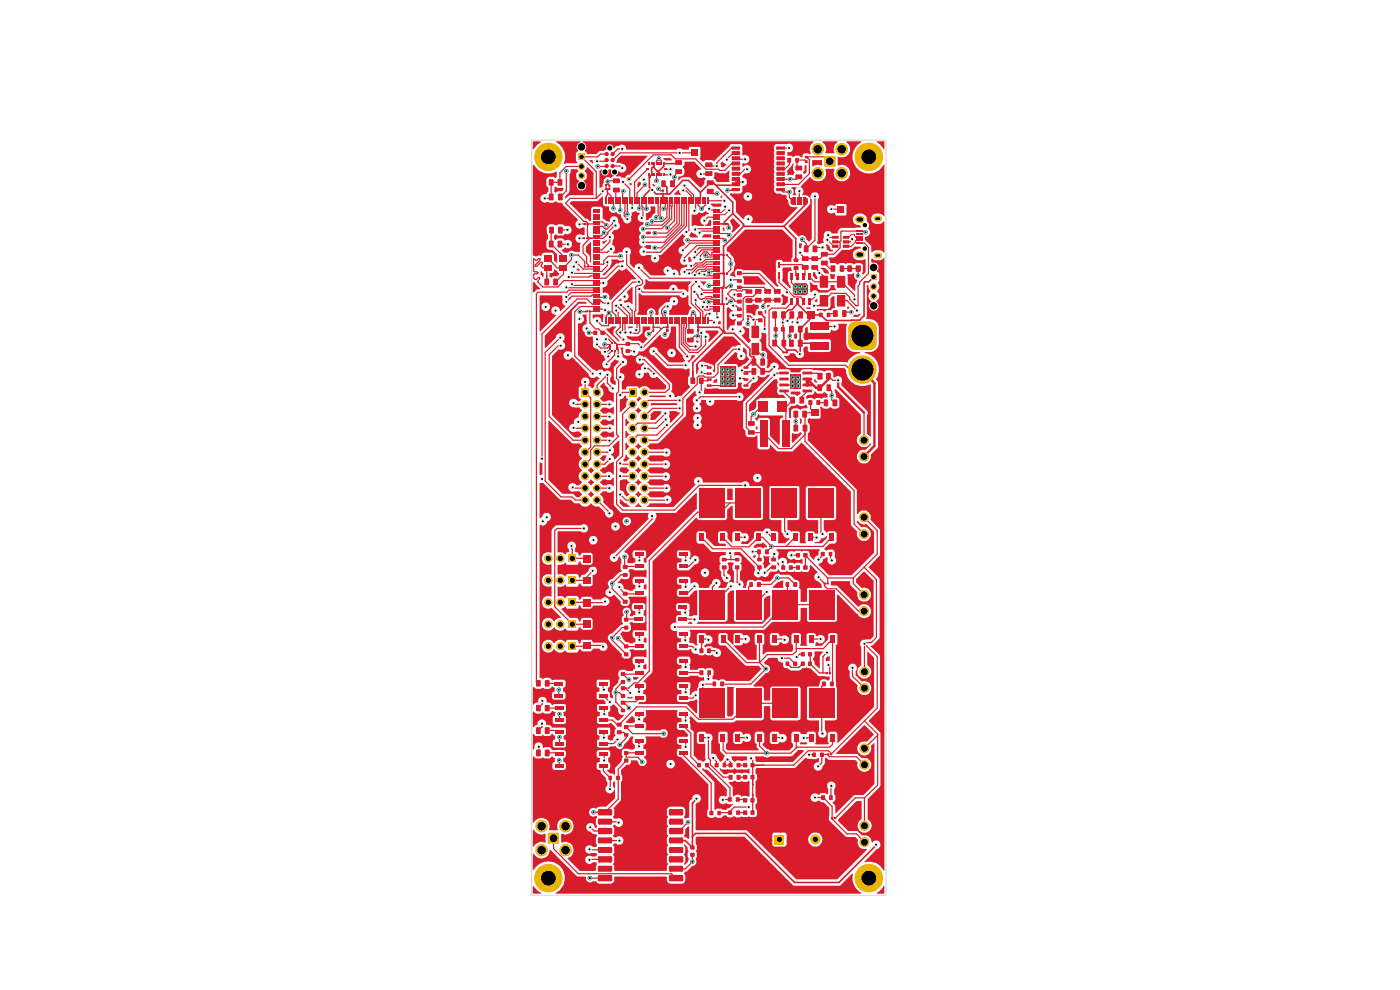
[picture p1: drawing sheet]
<svg xmlns="http://www.w3.org/2000/svg" width="297mm" height="210mm" viewBox="0 0 297 210" stroke-linecap="round" stroke-linejoin="round" font-family="sans-serif">
<g fill="#d91c2b">
<path d="M113 188h.3a2.94 2.94 0 0 0 1.4 1.4v.2h-1.6z"/>
<path d="M113 181.2l.2-.2 .1 .1a2.08 2.08 0 0 0 1.7 1 1.83 1.83 0 0 0 1.7-1.8h.1l5.5 5.5 1.8 .1 .2 .1 .2 .9 .6 .3 .6-.3h.8l.2 .4 .4 .2h2.5l.4-.2 .3-.4 .1-1h10.9l.2 .2v.8l.4 .5 2.8 .1 .4-.2 .3-.5v-1l-.2-.4a.44 .44 0 0 1 .1-.4 .44 .44 0 0 1 .4-.2l1.1-1.1 .7-.2a1.18 1.18 0 0 0 .1-1.4l.2-.4v-.8l-.1-.2 .1-1.4-.2-.3v-1.3l.2-.2h10.1l10.5 10.4h9.7l2.7-2.6h.1v.3a3.5 3.5 0 0 0 1.6 3.7l.2 .3h-64.8v-.2a3.8 3.8 0 0 0 1.9-3.6 3.4 3.4 0 0 0-.8-1.9 3.5 3.5 0 0 0-5.8 .7l-.2-.1z"/>
<path d="M187.5 187.9l.1 1.7h-1.6v-.2l1.2-1z"/>
<path d="M137 150.6l6.8 .1-.2 .3v.9l.4 .4 .6 .1v.7l-.6 .1-.3 .2-.1 1 .4 .5h1l1 .9v.3l-.1 .2-2.1 .1-.2 .3 .1 1 .3 .3 .6 .1v.6l-.8 .2-.2 .4v.7l.4 .5h.5l5.8 5.9v5.3l-.3 .3 .1 1.2a1.11 1.11 0 0 0 1.6-.1l.5 .4h.7l.6-.5h.5l.6 .4h.7l.4-.3 .5 .3h.7l.4-.3 .3 .2h1l.1-.2 .4 .2 1.3-.1 .2-.4v-.8l-.3-.5v-.9l.3-.4v-.8l-.3-.4v-3.3l.3-.4v-.8l-.3-.4v-.9l.2-.3h8.2l2.2-2.2 .5 .3h.8h1l.5-.2v.7l-.4 .2a.91 .91 0 0 0-.4 1.5 .91 .91 0 0 0 1.5-.4l.6-.8v-1.1l.2-.2 .7 .5h5.5l.5 .6a1.47 1.47 0 0 0 1.3 1.9 1.47 1.47 0 0 0 1.6-1.6 1.47 1.47 0 0 0-1.8-1.3l-.1 .1-1-1h-4.4l-.1-.1 5.9-6h.2l1.8 1.9v.2l-1.4 1.4a1.66 1.66 0 0 0-1.9 .8 1.5 1.5 0 0 0 1.3 2.2 1.5 1.5 0 0 0 1.4-2.1l.8-.6v8.7l-2.3 2.4h-2l-3.8 3.8h-.2l-.1-1.7-.5-.5 .6-.7v-.8l-.2-.4v-1a.92 .92 0 0 0 .1-1.3 .92 .92 0 0 0-1.3-.1 .92 .92 0 0 0-.1 1.3v1.1l-.2 .1-.4-.3h-.9l-.4 .4h-.3l-.4-.3h-.5a.91 .91 0 0 0-.5 1.4 .91 .91 0 0 0 1.4 .1h.4l.4 .4h.5l1.1 1.2v2.5l.2 .3 3.3 3.3h2l.6 .7a1.47 1.47 0 0 0 1 1.9l1 .1-6.4 6.3h-8.8l-9.5-9.5h4.5v2.2l.5 .4 2.3-.1 .3-.3v-1.1h4.5v.2a1.5 1.5 0 0 0 2.4 1 1.5 1.5 0 0 0 0-2.5 1.5 1.5 0 0 0-2.4 1v.3h-4.5v-1.1l-.3-.4h-2.5l-.3 .4h-4.5l-1-.9h-10.7v-5.5l.5-.3a.95 .95 0 0 0 .6-.9 .95 .95 0 0 0-.6-.9l-.8 .1-.4 .4v.4l-.6 .5-.2 3.6-.7 .2-.3-.3 .3-.6v-1.1l-.5-.5-2.7-.1-.3 .1-.4 .4v1.4l.2 .2-.2 .5v1.2l.2 .3-.2 .4v1.4l.2 .2-.2 .4v1.4l.2 .2-.2 .4v1.3l.2 .3-.2 .4v1.4l.2 .4-.2 .2v1l-.2 .1h-10.8l-.2-.1v-1l-.3-.2 .3-.4v-1.4l-.3-.2 .3-.5v-1.3l-.3-.4 .3-.3h.4l.4 .3 .9-.2a1.02 1.02 0 0 0-.2-1.5l-.6-.1-.5 .2h-.5l-.2-.2 .3-.4v-1.4l-.3-.4 .5-.3 .6 .5a.91 .91 0 0 0 1.1-1 .91 .91 0 0 0-1.2-.7h-.7l-.3-.3 .3-.4v-1.4l-.2-.2 1.6-1.6v-3.9l.3-.3v-1.1l-.3-.2v-1l1.2-1.1 .7-.1 .3-.4v-.4h1.2l.5 .8 .4 .4h.6l.4-.4h4.4v.4l.4 .4 .8 .1a.95 .95 0 0 0 .6-.9 .95 .95 0 0 0-.6-.9l-1 .2-.2 .3v.4h-4.4l.2-.3a1.23 1.23 0 0 0-.7-1.2l.6-.5v-.9l-.3-.4-.4-.1 .1-.7 .3-.1 .3-.3-.1-1.4h3.1l.4 .3h.6l.3-.2 .2-.5a1 1 0 0 0-.5-1.1h-.6l-.4 .2h-3.2l.2-.5v-.9l-.3-.3h-.4v-.2l.1-.7 .3-.1 .3-.3z"/>
<path d="M114.5 102.4h.7l3.5 3.5 2.5 .1 .6 .7 1.1 .1 .2 .2a1.43 1.43 0 0 0 1.7 .3l.7-.5 .7 .6h.9l1.3 1.3a.98 .98 0 0 0 1 1.1l.5-.2 .2-.9-.2-.5-.4-.2-1.6-1.6a1.35 1.35 0 0 0-.6-1.6l.5-.6h.9l.2 .3h.6l.6-.4 .1 3.1 1.6 1.6h5.8a1.27 1.27 0 0 0 0 1.3l-7.3 7.2-.7 .3-.2 .8 .2 .6 .5 .2 .8-.2 .2-.7 .3-.3 .2 .1 .2 .6-.1 2 .2 .3-.2 .3-.4 .1-1.4 1.5h-.2a.9 .9 0 0 0-.7 .6 .9 .9 0 0 0 .2 .9l-.1 .4a.92 .92 0 0 0-.5 1.4 .92 .92 0 0 0 1.5 0h.2l1.4 1.3v.8l.5 .2h.8l.4-.2 .2-.4v-.6l-.3-.5 .1-.2 3.8-.1v7.3h-2.8l-.2 .3v.8l.1 .2 .5 .4 .1 .6-.6 .4-1.5-.3-.7-.7-.2-.6-.3-.4 .5-.6 1.2 .1 .4-.2 .2-.4v-.6l-.4-.6 .4-.3 .6 .3h2l.4-.4v-1l-.4-.3 .1-.9 .3-.3v-1l-.4-.4h-2l-.5 .5v.9l.3 .3 .5 .1v.8l-1.1 .2-.1-.3 .3-.4v-.4l-.3-.5-.5-.2-.8 .2-.2 .5 .2 1-.4 .4v.9l.3 .4-.5 .3-1.8 1.8h-.2a.99 .99 0 0 0-.7 .7 .99 .99 0 0 0 .4 1l2.5 2.6 .1 .7 .4 .3h.9l.3-.2 .3-.4a1.19 1.19 0 0 0-.4-1.2l.2-.1h.8l.1 .1h2.1l.4-.1 .1 1.6-.5-.1h-2l-.3 .1-.2 .4v.7l.2 .4 .2 .1 .2 .7-.4 .3-.2 .3h-1.3l-.3-.2h-.9l-.4 .2-.2 1 .4 .5-.4 .6v.4l-1 .9-.1 .5-.2 .4v.6l.2 .4v.6l-.6-.3v-.9l-.5-.4v-.7l.5-.3-.1-1.3-2.5-.1-.2 .2v1.2l.6 .3v.7l-.6 .4v1.2l.3 .2h1.1l.4 .4 .1 .4-.1 .2h-1.5l-.2 .2v1.2l.6 .3v.7l-.6 .3v1.2l.3 .3h2.1l.5-.3 1 1.1-.2 .6 .2 1.1a.82 .82 0 0 0-.6 .9l-.6 .1-.5-.3v-.8l.6-.2-.1-1.4h-2.7v1.4l.6 .4-.1 .6-.5 .3v1.2l.3 .3h2.1l.4-.3 1-.1a1.1 1.1 0 0 0 1.6 .5l.2-.7 1.1-1.1 .5-.7h.5l-.2 1.3 .3 .4a.73 .73 0 0 1-.1 1.1l-2.1-.2-.3 .3-.1 1.1 .3 .4-.3 .3v.5l-1.4 1.5v1.4h-.3l-.2-.1a1.32 1.32 0 0 1-1.2-.7l.7-.6v-.8l-.5-.5-.1-.7 .6-.5v-1l-.5-.3h-2l-.4 .4v.9a.71 .71 0 0 0 .7 .5v.7l-.5 .1-.2 .4v.8l.3 .4h.4l.1 .6 1.1 1.1 .1 .6 .3 .3-.1 .8a.82 .82 0 0 0 0 1.4l.7 .2 .5-.2 .4-.6 .1 1.8-1.9 1.8h-1.4l-.4 .1-.3 .3-.8-.1a.99 .99 0 0 0-.5 1.6 1.06 1.06 0 0 0 1.3 .1l.2 .3-.3 .4v1.1l.3 .4-.4 .4-.1-.4a.91 .91 0 0 0-1.1-.8 .91 .91 0 0 0-.7 1 .91 .91 0 0 0 .8 .9l.5 .5 .8 .1 .2 .2-.3 .6v1.1l.3 .5-.3 .3h-.6a.91 .91 0 0 0-1.3-.2 .91 .91 0 0 0 0 1.3l.5 .3 .5-.2h1l.2 .3-.2 .4-.9 .1a.94 .94 0 0 0-1.5 .7l.1 .4 .8 .5 .8-.4 .7 .1 .2 .4-.3 .4v.9h-3.4l-2.6-2.6 .1-.1a1.79 1.79 0 0 0 1.1-2.3 1.79 1.79 0 0 0-2.5-1l-.1-1.8a1.8 1.8 0 0 0 2.4-.7 1.8 1.8 0 0 0-.6-2.5 1.77 1.77 0 0 0-2 .3 1.77 1.77 0 0 0-.4 2h-2a1.74 1.74 0 0 0-.8-2.3 1.74 1.74 0 0 0-2.3 .8l-.3-.1v-13.9l.3-.1 .3 .5h1.2l.3-.3 .4 .3h1.2l.3-.5h.2l.6 .5v.6l-.6 .6v.8l.2 .3 2.2 .1 .5-.4v-.8l-.6-.6v-.7l.3-.1 .3-.3v-1l-.5-.3h-2.5l-.4-.5a1.61 1.61 0 0 0-1.5 .1 .97 .97 0 0 0-.7-1.1 .97 .97 0 0 0-1.1 .6v.5l-.3 .3v-3.3h.2l.3 .4h1.2l.3-.2 .4 .2h1.2l.4-.5h.2v.3l.5 .1v.8l-.5 .3v1.3l.3 .2h2.1l.4-.3v-1.2l-.6-.3v-.8l.6-.2-.1-1.4-2.9-.1-.4-.5h-.8l-.1-.7-.1-.1a.91 .91 0 0 0-1.2-.3 .91 .91 0 0 0-.5 1.1h-.4l-.4 .5-.2-.1 .1-3.2 .7 .4h.8l.5-.3 .6 .3h.8l.8-.6 .6 .3-.1 .7-.5 .3v1.3l.3 .2h2.1l.4-.3v-1.2l-.6-.3v-.6l.6-.4-.1-1.4h-2.5l-.3 .2-.5-.5-.7-.2a.95 .95 0 0 0-.9-1.1 .95 .95 0 0 0-1 1.1l-.5 .2-.4 .4-.2-.1 .1-3.7 .7 .4h.8l.5-.2 .6 .2h.8l.8-.5 .4 .3v.7l-.4 .2-.2 .4v.7l.2 .4 .2 .1h2.1l.4-.4v-.9l-.5-.5-.1-.6 .6-.5v-1l-.3-.3h-2.3l-.2 .2-.7-.6h-.8l-.5 .2-.7-.2v-6.7h.5v.2a1.32 1.32 0 0 0 1.1 1.1 1.32 1.32 0 0 0 1.3-.6h.3l.1 .1a1.32 1.32 0 0 0 2 .1h.3l.3 .4h1.9l.4-.2 .1-.4h.4l.4 .4h1.7l.3-.3 .1-.3h1.5a.9 .9 0 0 0 1.1 .4 .9 .9 0 0 0 .6-1l-.3-.5-.3-.2h-2.6l-.2-.6h-2.1l-.2 .4v.3l-.4 .1a.63 .63 0 0 0-.5-.8h-1.9l-.5 .5a1.5 1.5 0 0 0-2.4 .3 1.33 1.33 0 0 0-1.5-.8 1.33 1.33 0 0 0-1 1.4h-.5v-18.7h.5v.3a1.22 1.22 0 0 0 1.8 1h.2v2.1l-.2 .1a1.33 1.33 0 0 0-1.8 1.2 1.33 1.33 0 0 0 1.8 1.3h.2v2.1l-.2 .1a1.34 1.34 0 0 0-1.8 1.3 1.34 1.34 0 0 0 2 1l2 2v.2a1.82 1.82 0 0 0-1.5 .7 1.34 1.34 0 0 0-1.8-.5 1.34 1.34 0 0 0-.5 1.8 1.34 1.34 0 0 0 1.8 .5l.4-.5h.3a1.31 1.31 0 0 0 2.1 .2h.3l.3 .5h1.9l.5-.4v-.3h.4l.4 .5h1.7l.4-.4v-1.7l-.2-.4h-1.9l-.3 .2-.2 .5h-.3l-.1-.5-.4-.2h-1.4l-1.8-1.8v-.2l.7-.4h.3l.2 .4h2.2l.3-.3v-.4h.4l.1 .5 .3 .2h1.7l.3-.2 .2-.5 2.6 .1a1 1 0 0 0 .9-1.1l-.2-.3-.6-.4-.7 .2-.2 .3h-1.9l-.1-.4-.3-.2h-1.7l-.5 .6h-.3a.63 .63 0 0 0-.5-.8h-1.9l-.4 .5a1.65 1.65 0 0 0-1.7-.4v-2h.7l.7-.3 .1-.2h.3l.2 .5h2.2l.3-.4v-.3h.4l.1 .3 .3 .3 1.9-.1 .2-.3-.1-1.9a.98 .98 0 0 0 1-.8 .98 .98 0 0 0-.5-1.1l-1 .2-.2 .7-.9 .8h-.6l-.3 .6h-.3l-.1-.5-.4-.2h-1.9l-.4 .5h-.2a1.24 1.24 0 0 0-1.5-.5v-2h.7l.7-.3 .1-.1h.3l.2 .4h2.2l.4-.7h.3l.1 .4 .3 .3h1.7l.3-.3 .1-1.8-.2-.4h-1.9l-.5 .6h-.3l-.2-.6-.6-.2 .1-.9a.95 .95 0 0 0-.3-1 .95 .95 0 0 0-1-.2l-.4 .4v.8l.2 .2 .1 .7-.6 .2v.2l-.3 .1a1.24 1.24 0 0 0-1.5-.4v-2.6h6.7a.95 .95 0 0 0 .6 .9l.7-.1a.95 .95 0 0 0 .5-.9 .95 .95 0 0 0-.6-.8l-1 .2-.2 .7h-6.7v-1.7l.1-.2h4.8a.9 .9 0 0 0 1.1 .2 .9 .9 0 0 0 .4-1.1l-.1-.1h5l.1 .3a1.03 1.03 0 0 0 .9 .6 1 1 0 0 0 .9-1.1 .95 .95 0 0 0-1-.7 .95 .95 0 0 0-.9 .9h-5l-.6-.5-.7 .2-5.4 .1-.9 1v4.7l-.2 .1a1.26 1.26 0 0 0-1.8 1.1h-.5v-7.1h.1a.96 .96 0 0 0 1.5-.7h16l.2 .7 .5 .2 .8-.2 .3-.6-.3-.8-.3-.2-1 .2-.2 .7h-16a.92 .92 0 0 0 .8-.8 .92 .92 0 0 0-.7-1l-.7 .1-.4 .5v.2l-.6 .3z"/>
<path d="M184.9 54.9l.7 .3h1.2l.8-.5v130l-.1-.1a3.7 3.7 0 0 0-4.1-1.7v-.2l2.6-2.6a.92 .92 0 0 0 .8-.8 .92 .92 0 0 0-.6-1 1.01 1.01 0 0 0-1.1 .3l-.2 .1-.1-.4a1.26 1.26 0 0 0-1-1.1h-.9l-1-.9h-2l-2.1-2.1 .1-.5 3.8-3.8 1.1 .1v3.8a1.49 1.49 0 0 0-.9 1.5 1.49 1.49 0 0 0 1.1 1.3 1.53 1.53 0 0 0 1.8-1.8l-.1-.4-.6-.6v-4.3l2.7-2.8v-11.3l-2.5-2.4v-.2l2.4-2.4v-11.3l-2-1.9 .1-.3 .5-.1 1.3-1.5v-12.5l-2.4-2.6 2.5-2.5v-5.3l-2-2.2a1.51 1.51 0 0 0-1.1-1.9 1.71 1.71 0 0 0-1.7 .8l-.1-.1-.1-5.3-10.3-10.3v-1.5l.4-.5v-1.2l-.4-.5v-.7l.3-.4 .2 .2 2.1-.1 .1-2.4h.2l.5 .4h.8l.4-.3h.3l.4 .3h.8l.5-.3 .1-1.6-.3-.4-.5-.2 .1-.5-.4-.9 .1-.3h.2l5.3 5.5v4a1.48 1.48 0 0 0-.5 2.2 1.48 1.48 0 0 0 2.1 .3l.4-.4h.1v.2l-1.1 1.1a1.5 1.5 0 0 0-1.8 1.4 1.5 1.5 0 0 0 1.7 1.6 1.5 1.5 0 0 0 1.2-2l1.6-1.6v-13.8l-.5-.5a4 4 0 0 0-.1-4.3 3.2 3.2 0 0 0-2.2-1.3v-.2h1.3l.5-.2a1.85 1.85 0 0 0 1.1-1.5v-3.6a2.28 2.28 0 0 0-2.7-1.8l.2-.3 .1-6.8h.2l.1 .7 .4 .5a1.56 1.56 0 0 0 0 2.1h.2a1.09 1.09 0 0 0-.4 1.6 1.09 1.09 0 0 0 1.5 .3l.4-.5v-.6l-.6-.8a1.22 1.22 0 0 0 .2-2.1l.2-.1a1.04 1.04 0 0 0 0-1.7l.3-.4v-1.5l-.5-.4 .4-.6v-.6l-.4-.5-1.2-.3z"/>
<path d="M145.1 179.2l.8 .5 .1 .7-.1 1.3 .2 .4-.1 .7-.7 .7-.2-.1v-.3l.3-.3v-1.1l-.3-.5 .3-.4v-1.1z"/>
<path d="M113 176.1l.2-.2 .5 .7a2.29 2.29 0 0 0 2 .3v1.8a1.87 1.87 0 0 0-2.4 .9l-.3-.1z"/>
<path d="M145.4 175.9l.6-.6 .2 .1-.1 2.6-.8-.4-.2-.2 .3-.6z"/>
<path d="M149 163l.4 .2h.6l4.2 4.2-.1 1.5-1-.1-.4 .2-.2 .8 .2 .5 .5 .3 .8-.3 .6 .3 .8-.1v.2l-.7 .7-.4 .1-.2 .3h-.8l-.2-.3h-1l-.3 .3-.2-.1v-5.8l-2.7-2.7z"/>
<path d="M154.6 165.9h.8a.55 .55 0 0 1 .9 0h.7l.3-.2a1.39 1.39 0 0 0 1.6-.1l.1 3.4-.6-.2h-.7l-.3 .2-.6-.4h-.6l-.6 .3-.2-.2v-1.7z"/>
<path d="M130.3 165.7l.2 .2-.1 1.4-.4-.5v-.9z"/>
<path d="M152.7 163l.5 .2h2.3l.3-.2 .4 .2h.9l.3-.1 .2 .1h1l.3-.1 .1 1-.6-.2h-.8l-.2 .2-1.1-.2-.5 .3-.4-.3h-.7l-.5 .4h-.6l-.9-1.1z"/>
<path d="M160.2 160.4h1.9l.5 .3 .6-.1v-.2h4.6l1.5-1.3 1.2 .1v.1l-2.3 2.3h-7.8l-.1-.1z"/>
<path d="M145.5 84.8l1.9-1.9 .2 .1v.4l.2 .4-.1 .2a.92 .92 0 0 0-.7 .7 .92 .92 0 0 0 .4 1l-.1 .2a.93 .93 0 0 0 .3 1.6l.9-.2 .3-.5v-.4l-.5-.5 .5-1.1h.9a1 1 0 0 0 .4 1.1 1 1 0 0 0 1.2 0l.3-.6v-.5h4.7l.1 .2a.96 .96 0 0 0 1.1-.3 .96 .96 0 0 0 0-1.2l-1-.2-.3 .3h-6.8v-.7v-.7l.5 .3 2.4-.1 .3 .1h3.5l.4-.4v-.9l.2-.1 .7 .1-.1 .9 .3 .4h1.2l.3-.2 .2-.6 .4-.5a.97 .97 0 0 0 1-.4 .97 .97 0 0 0 0-1l.2-.1 .5 .3h.8l.5-.5h.6v.2l-5.7 5.7v5.4l.6 .6v.9l.4 .4h1.6l.3-.3 .2 .1v2.4l.4 .4h1.8l.3-.2 .1-.7 .2-.1 1.4 1.5h3.2l1.9-1.9h.2l10.3 10.4v7l1.4 1.5-.1 .2a1.48 1.48 0 0 0 .9 1.6 1.48 1.48 0 0 0 1.7-.5 1.49 1.49 0 0 0 0-1.7 1.49 1.49 0 0 0-1.7-.6l-.9-.9v-.3h.2a1.5 1.5 0 0 0 1.8 .6l1.6 1.6v4.5l-4.7 4.7h-4.8l-2.2-2.2v-.2l.2-.1a1.09 1.09 0 0 0 .8-1l.7-.3 .2 .2v.9l.8 .5a.91 .91 0 0 0 .9-.5 .91 .91 0 0 0-.3-1.1l.1-1-.4-.6h-1l-.4 .2-.4-.2v-.3l1.1-1h1l.4-.2 .1-2.1-.5-.3h-1.1l-.6 .3-.5-.6v-2l2.2-.1 .4-.4v-6.4l-.3-.4h-5.9l-.3 .4v6.4l.5 .4h2.2v2.8l-.7 .1v-.2l-.4-.3-1.4 .1-.2 .3v2.1l-1.3-.1v-2.2l-.3-.2-1.5 .1-.8-.4v-2.1h2.2l.4-.2-.1-6.9h-6.2l-.1 6.9 .4 .2h2.2v2.6l.3 .3 .1 .4a1.03 1.03 0 0 0 .9 .6l.3-.1 .1 .3-1 .8h-1.4v-2.3l-.3-.2h-1.1l-.5-.5-.7-.1-.6 .7h-1.7l-.3 .3v1l-1.2 1.3h-1.4l-.1-.3 .2-.3a.99 .99 0 0 0 1.2-.3 .99 .99 0 0 0 0-1.2l-.4-.2-.8 .1-.4-.5-1.4 .1-.2 .3v2h-.2l-.9-.9v-1.2l-.2-.2-1.4-.1-.4 .4v1.8l.4 .4h1.1l.2 .3v.2h-2.5l-1.7-1.8v-1l-.3-.2-1.3-.1-.4 .2-.1 1.9 .3 .4 1.3 .1 1.5 1.6 .3 .2 2.9 .1-.1 .6h-.7l-.5 .4v1l.2 .3-.2 .4v.9l.3 .4v1.1l.2 .2 .3 .8 .6 .2 .4-.1v.3l-.7 1h-1.3v-.3a.88 .88 0 0 0 .1-1.4l-.5-.2-.6 .1-.5 .6v.3l-.5 .4-.1 .5-2.1-.1a.96 .96 0 0 0-.5-.9 .96 .96 0 0 0-1.1 0l-.2 .1v-1l-.4-.5h-2.1l-.4 .6v.7l.2 .4 .8 .1v.7l-.6 .1-.3 .2-.1 1.1 .2 .3 2.4 .1 1.1-1.3h.6v5.3l-.7-.1-.5 .2-.6-.1a1.1 1.1 0 0 0 0-1.1l.2-.2v-1l-.4-.4h-2.1l-.3 .3-.1 1.1 .3 .3h.7l.1 .7v.2h-.7l-.3 .2v1.4a.94 .94 0 0 0-1.2 .6 .94 .94 0 0 0 .6 1.2l.7-.1 .1 1.3 .3 .3 .5 .1v.6l-.7 .2-.2 .4 .1 1 .3 .2h2.1l.5-.2a1.21 1.21 0 0 0 1.4 1l.4 .3h.7l.4-.2 .6 .2 1.2-.1a.89 .89 0 0 0 1.5 0 .89 .89 0 0 0-.8-1.3l-.2-.2h-.6l-.4-.3h-.7l-.4 .2-.3-.1v-.3l.5-.4 .6 .1 .6-.5v-.8l-.6-.5h-.6l-.5-.5h-1.1l-.4 .2v2.4h-.4l-.6-.5h-.5l-.2-.2v-.9l.3-.3v-1l-.2-.3 15.8-.1 1.7-1.7 5.8-.1 .2-.3v-2.6h1.4v2.8l.3 .2h5.7l.3-.2 .1-5.5h.2l4 4h.1a1.48 1.48 0 0 0 2.5 .4 1.48 1.48 0 0 0-.8-2.4 1.34 1.34 0 0 0-1.4 .5h-.2l-4.4-4.4-1.2-.1-.1-.9h4l.1 .8 1.5 1.5v.8a1.48 1.48 0 0 0 1.5 1.3 1.48 1.48 0 0 0 1.4-1.5 1.48 1.48 0 0 0-1.3-1.5h-.7l-1.2-1.1v-.7l1.6-1.7h.2l1.9 2v11.8l-.6 .6-1.2 .1a.84 .84 0 0 0-1 .4 .84 .84 0 0 0 .2 1.1v3.9l-.7 .6-.1 .3h-.1a.95 .95 0 0 0-.3-1 .95 .95 0 0 0-1.1-.1l-.4 .4-.1 .3 .1 .5 .3 .2v1.4l1.6 1.7v.1a1.48 1.48 0 0 0 1.1 1.9 1.48 1.48 0 0 0 1.6-.6 1.48 1.48 0 0 0-.1-1.8 1.59 1.59 0 0 0-1.7-.5l-1.3-1.2v-1.1l.3-.2 .1 .2a1.46 1.46 0 0 0 1.1 1.7 1.46 1.46 0 0 0 1.7-.9 1.46 1.46 0 0 0-.7-1.9v-2.8h.1l1.3 1.2v10.4l-7.6 7.7-.2-.1v-2l-.4-.3h-1.2l-.3 .2-.1 1.9 .3 .4-.2 .2-2.8-.1 .2-.2v-2.2l-.4-.2h-1.3l-.3 .2-.1 .4h-1.1l-.1-.4-.3-.2h-1.2l-.4 .4v1.8l.3 .4v.6l-.7 .8h-4.2l-.6-.3-.9-.8v-.4l.3-.3v-1.8h1.2v1.8l.3 .3 1.3 .1 .5-.5 .1 .1a.96 .96 0 0 0 1.4-1 .96 .96 0 0 0-1.5-.6v-.3l-.5-.3h-1.2l-.4 .4h-1.2l-.4-.4-1.3 .1-.3 .3v1.8l.4 .4v.6l.5 .5v.3h-6.7l-.3-.3v-1.1l.3-.2v-2h1.2v1.7l.5 .5h1.1l.4-.2 .1-.5h.2a.93 .93 0 0 0 1.1 .2 .93 .93 0 0 0 .4-1l-.2-.5-.4-.2h-.5l-.6 .3v-.4l-.5-.3h-1.1l-.4 .4h-1.3l-.3-.4h-1.3l-.2 .2-.1 2.2 .3 .2v1.5l1.1 1.1-.3 .3v.3l-.7 .6-.7-.8-.2-.7-.5-.2h-.5v-2.8l.2-.2v-.8l-.2-.3-.4-.2h-.6l-.5-.4-1.3 .1-.3 .3 .1 2 .4 .2h1.3v3.1l.2 .3-.7 .4-.4-.3h-.5l-1-1v-5.1l-.7-.6v-1.1l-.2-.2 .1-.7a.33 .33 0 0 1-.1-.4 .33 .33 0 0 1 .3-.2l1.3 1.2h7.7l.5-.4h5.5l.5-.4v-2.5l1.2-.1 .1 2.6 .4 .4 5.8-.1 .2-.3v-6.4l-.1-.3-6-.1-.3 .4v2.5l-1.2 .1-.1-.1v-2.5l-.2-.3-2-.1v-.2l2.6-2.7h.2a.92 .92 0 0 0 .4-1.5l-.7-.2-.3-.4 1-1.1h1.8l.1 .5a1.05 1.05 0 0 0 1.1 .5v.7l.3 .4 .6 .1 .7 .5h1.9l.6-.5 1-.1 .2 .1h.5l1.8 1.7 2.3 .2v.5l-.3 .3-.5-.3h-.7l-.3 .2-.5 1.3h-2.3l-.2 .3v6.7l.3 .2h2.2v2.4a.95 .95 0 0 0 .5 1.3l.9-.2 .2-.5v-.4l-.3-.5v-2.1h2.1l.4-.2v-6.7l-.2-.4v-8.6l.3-.2v-2.2l-.3-.2h-1.3l-.3 .2v1.1l-1.4 1.4-1.4-.1 .2-.7h.4l.3 .3h.5l.6-.5a.91 .91 0 0 0-.3-1.1 .91 .91 0 0 0-1.1 .1h-.4v-.5l-.4-.2h-1.3l-.3 .2v2.2l.2 .2-1.5 .1-.1-.2 .2-.3-.1-2-.3-.2h-1.2l-.4 .4v1.8l.3 .4v1l-.2 .4h-5.4l-.8 .6v-2.1l.3-.3v-1.8h1.2v1.8l.4 .4h1.2l.4-.2 .1-.5 .5 .1a.91 .91 0 0 0 1.2 0 .91 .91 0 0 0 .1-1.2 .91 .91 0 0 0-1.3-.1h-.5l-.1-.5-.4-.2h-1.2l-.4 .4h-1.2l-.4-.4-1.3 .1-.3 .3v1.7l.4 .5-.1 3.1h-1.8l-2.9-2.9v-.3l1.5 .1 .4-.2v-.3a.97 .97 0 0 0 1.5-.7 .97 .97 0 0 0-1.5-.9l-.4-.5h-1.2l-.3 .2-.1 2.2h-.2l-1.1-1.1v-1.1l-.3-.2h-1.3l-.3 .4v1.8l.3 .4h1.1l4.3 4.2 2.9 .1 .5 .7-2.5 2.5h-5l-.5-.3h-.6l-.4 .3-.6-.3h-.7l-.2-.6 .4-.4v-.8l-.3-.5-1.2-.1-.4 .3-.2-.3h-1l-.3 .4h-1.6v-.8l-.2-.3 .3-.4v-.9l-.2-.3-.3-.1h-1.9l-.3 .1-.2 .4v.7l.3 .5 .7 .1v.6l-.8 .3-.2 .3v.8l.2 .3 .3 .2h1.9l.4-.3h1.7l.4 .4h.9v.7h-.5l-.5 .2-.2 .5-.3 1.5h-.5l-.4 .2-.4 .6-.3-.1 .2-2.3-.3-.3h-2.3l-.3 .4 .1 1 .3 .3 .6 .1v.7h-.7l-.3 .5 .1 1 .3 .2h2.1l.3-.2h.8l.6-.4 .1 3h-.2l-2-1.9h-10.2l-.1-.2 .2-.3h1.1l.4-.4v-.9l-.3-.4h-.4l.1-.8 .3-.1 .3-.3v-1l-.6-.5 1.8-1.8 .1-.3v-20.9h10.3l.2 .7 .5 .2 .8-.2 .3-.5-.3-.9-.5-.2-.8 .2-.2 .7h-10.3v-2.5l2-1.8h3.2l.1 1 .3 .2h.6l-.1 .9h-.6l-.3 .4 .1 1 .3 .3h2.1l1.3-1.3 .7-.2 .2-.5-.2-.9-.8-.2a1.06 1.06 0 0 0-.7 .8h-.2l-.2-.3 .3-.4v-.9l-.3-.3h-2.3l-.3 .4h-3.2l7.3-7.4h.1l.5 .5h5.5l.5-.4v-1.8l.8-.8h.3v2.6l.5 .4h5.6l.3-.2 .1-6.6-.3-.4-2.6-.1a.88 .88 0 0 0-.5-.8 .88 .88 0 0 0-1 .2h-8.4l-.1-.7-.2-.4h11a.95 .95 0 0 0 .6 1l.7-.1a.95 .95 0 0 0 .5-.9 .95 .95 0 0 0-.6-.8l-.8 .1-.4 .7h-11a.97 .97 0 0 0-1.3 .3 .97 .97 0 0 0 .1 1.3l-4.7 4.6h-5.7l.6-.7h4a.91 .91 0 0 0 .5-1.4 .91 .91 0 0 0-1.5 .1h-2.9l-.6-.8 .3-.1 .2-.4h2.9l.4 .3 .7-.1a.95 .95 0 0 0 .5-.9 .95 .95 0 0 0-.7-.8h-.5l-.4 .3h-2.8l-.6-.6 .5-.7h2.8l.8 .3 .5-.2 .3-.5-.3-.9-.5-.2-.7 .2h-2.8l-.6-.6 .5-.7h2.8l.4 .3h.6a.95 .95 0 0 0 .6-.9 .95 .95 0 0 0-.6-.9h-.6l-.4 .3h-2.7l-.6-.8 .3-.1 .2-.4h2.9l.4 .3h.5l.4-.2 .2-.5a.93 .93 0 0 0-.4-1 .93 .93 0 0 0-1.1 .1h-2.8l-.6-.7 .5-.3v-.2l2-.1 5.2-5.4h2.1l.3 .8-.3 .6v.3l.2 .5 .5 .3 .8-.3 .2-.2v-.6l-.3-.5 .1-.1a.99 .99 0 0 0-.3-1.6l-.8 .1-.4 .7h-2.1l.5-.5z"/>
<path d="M155.1 160.4h3.4v.8l-1.1 .3-1.1-.2-.5 .3-.5-.5z"/>
<path d="M169.8 157.4h1.3l.2 .4-1.5 .1-.1-.2z"/>
<path d="M132.8 153.2l1.2-1.3 .7 .5 .1 .7-.5 .3-1.5-.1z"/>
<path d="M129.5 149.9l.5-.5h.3l.8 1 .2 1 .4 .2h.6v.2l-1 1h-.4l-.7-.7h-.8l-.4-.3v-.8l.5-.2z"/>
<path d="M154.3 145.7l1.4 .1-.1 5.8-.4 .4-.9-.1z"/>
<path d="M133.1 147.9h.7l.3-.2 .1 .5h-1z"/>
<path d="M134.3 143.7l1.1-.1 .1 .2-.5 .4h-.5z"/>
<path d="M136.5 141.1l.7-.2v1.1l-.8-.2z"/>
<path d="M172.8 138.3h1.8l-.7 .9v2.6l-1.1-.9v-.5l-.3-.5v-.3l.3-.4z"/>
<path d="M175.2 139.5l.2-.2 .6-.1v.9l-.7 .2z"/>
<path d="M136.6 135.4l.3-.2 .3 .1-.1 1.1-.6-.3z"/>
<path d="M146.1 132l.5-.1 .3 .4h-.9z"/>
<path d="M147.8 132.2l.4-.4 5.7 .1 .3-.2 .1-.3v-5.4l.7-.7 .5-.2 .2 .2v6.4l.3 .2h5.6l.5-.4v-4.4l.5-.6 .8-.2v4.3l-1.7 1.7h-13.9z"/>
<path d="M155.8 117.1h1.2l3.1 3.1 .1 .8-.3 .4v.4a.97 .97 0 0 0 1.6 .5l.2-.1 .7 .2 .5-.2 .6-1h1.2l.5-.5 .4 .6h1l.3-.2 .4 .2h1l.1-.1h.3v.1h1.1l.2-.1 .3 .1 1.2-.1a1.61 1.61 0 0 0 .4-1.3h.1l1.5 1.6a.89 .89 0 0 0-.8 .9 .89 .89 0 0 0 .9 .9l.6 .7 .2 .5-.2 .2-2.9 .1-.2 2.9h-1.3v-2.6l-.3-.4 .1-1.1a.81 .81 0 0 0-1-.6l-.9-.9-.3-.2h-1.8l-.8-.2a1.17 1.17 0 0 0-.8 1l-.7 .7-1.6-.1a1.33 1.33 0 0 0-1.6 0l-.4-.3h-.7a1.14 1.14 0 0 0-.7 1.2l-.1 .5-.6-.1a1 1 0 0 0-.5-1.5l-.1-1.9 .3-.4v-.9l-.2-.4 .2-.3v-1l-.6-.4-.9 .1z"/>
<path d="M133.6 120.7h.7l.3 .3h2.1l.5-.2v1.7l-.5-.2h-2.1l-.2 .2-.2 .3v.8l.2 .4 .4 .1 .1 .7-.7 .5h-.8l-.4-.2h-.4l-.4-.4a.97 .97 0 0 0-.5-1h-.7v-.2l.8-.8a1.44 1.44 0 0 0 1.6-.1l.2-.3v-.7l-.3-.4z"/>
<path d="M136.7 124l.3-.1 .2 .1v1.1l-.7-.3z"/>
<path d="M163.9 124.5l1-1 .7-.3h.6l-.1 1.5h-2z"/>
<path d="M154.3 119.5l.2-.2h.9l.3 .2a1.04 1.04 0 0 0 0 1.7v2.4l-1-.2 .3-.5v-.6l-.2-.4-.5-.2v-.5a1.31 1.31 0 0 0 0-1.7z"/>
<path d="M162 117.9l.4 .1h.8v1.2l.2 .4-1 1-.3-.1v-.6l-.3-.3 .3-.4z"/>
<path d="M164.9 119.3l.4 .2v.5l-.5-.4z"/>
<path d="M164.7 116.6h9.2l-.2 .4v.8l-.9 .5-.1 .4h-.1l-.8-.8a1.13 1.13 0 0 0-.4-1.1h-1.1l-.1 .2-.4-.2h-1.1l-.2 .3-.4-.2-.9 .2-.2 .5 .2 .8 .5 .3 .6-.2 .6 .3h.8l.3-.3 .3 .2v.8l-.2 .1-.4-.2h-.8a.51 .51 0 0 1-.8 0h-.6l-.5 .2-.1-.1a.85 .85 0 0 0-.4-1.2 .85 .85 0 0 0-1.1 .4h-.3l-.2-.6a.87 .87 0 0 0-.2-1.4z"/>
<path d="M139.2 108.8h4.1l4.4-4.3 .1 .1v3.4l-.2 .1-10.4 10.3v1l-.2 .1-.4-.3-.1-.6 .6-.6v-.9l-.3-.3h-2.4l-.2 .4v.7l.2 .4 .4 .1-.1 .9-.3 .2h-1.2l-.1-.8a.98 .98 0 0 0 .2-1 .98 .98 0 0 0-.9-.6l6.5-6.6 .1-.4a.86 .86 0 0 0 .1-1.2z"/>
<path d="M159.7 117.9l.4-.1 .3 .1-.3 .5h-.2z"/>
<path d="M159.9 115.9l.6-.6h1l.5-.2 .7 .7v.3h-.5l-.2 .2-.5-.2h-1l-.1 .1h-.2l-.3-.1z"/>
<path d="M172.8 115.1l.9-.2 .5-.7h.4l.8-.5v.4l-1.1 1.1h-1.5z"/>
<path d="M131.5 105.9l.1-.1 .8 .9 .6 .1 .6 .7h-1.4l-.7-.7z"/>
<path d="M134.7 107.4l.9-.6 .5 .7h-1.4z"/>
<path d="M154.3 103.6l1.1 .1v2.4l-1.1-.1z"/>
<path d="M116.3 89.2h.2l4.9 4.9h1.5l.5 .5v.2a1.29 1.29 0 0 0 0 2.3v.3a1.29 1.29 0 0 0 0 2.3v.2a1.29 1.29 0 0 0 0 2.3 .97 .97 0 0 1-1.1 .7h-.1a.84 .84 0 0 0-1.4-.2l-.2 .5 .2 .9 .5 .2 1.6-.1 .5 .5a1.06 1.06 0 0 1-1.1 .8l-.8-.8h-2.2l-3-2.9z"/>
<path d="M124.7 104.8l.8-.6 .5 .5v.3l-.7 .5z"/>
<path d="M134.8 104.7l.8-.5 .5 .7-.7 .6z"/>
<path d="M131.5 101.9l.6-.2h.9l.5 .6a1.56 1.56 0 0 0-.4 2.1l.4 .5-.6 .4-.4-.4-.1-.4-.2-.3-.7-.2z"/>
<path d="M127.3 102.2l.5-.5 1.7 .2 .6-.6v1.8a1.12 1.12 0 0 0-1.3-.3l-.1 .2h-.9l-.5-.6z"/>
<path d="M124.8 102.2l.7-.5 .5 .5v.2l-.7 .6-.5-.6z"/>
<path d="M134.8 102.2l.8-.5 .5 .7-.7 .6z"/>
<path d="M114.5 98.1l.6 .2v2.4l-.4 .1h-.2z"/>
<path d="M127.3 99.7l.5-.6h.8a1.81 1.81 0 0 1 1.4-1.1h.2v2.6l-.2 .1-.1-.2a.84 .84 0 0 0-1.4-.1 1.19 1.19 0 0 1-1.2-.5z"/>
<path d="M131.5 99.2l1.5-.1 .5 .7-.6 .6h-.7l-.2-.2-.5-.1z"/>
<path d="M124.7 99.7l.8-.6 .5 .6v.2l-.7 .5z"/>
<path d="M134.8 99.7l.8-.6 .5 .7-.7 .6z"/>
<path d="M132.7 96.5l.2-.1 .1 .4 .5 .5-.6 .6h-.6l-.1-.4 .4-.3z"/>
<path d="M127.3 97.2l.5-.6h.9l-.3 .9-.4 .4z"/>
<path d="M134.8 97.1l.8-.5 .5 .7-.7 .6z"/>
<path d="M130 94.7l1.3-1.3 .1 .1v3l-1 1h-.1a.89 .89 0 0 0-.7-1v-.1a.87 .87 0 0 0 .7-.7 .87 .87 0 0 0-.3-.9z"/>
<path d="M132.7 94l.2-.1 .2 .4 .4 .4-.7 .8-.1-.1z"/>
<path d="M134.8 94.6l.8-.5 .5 .6-.7 .6z"/>
<path d="M160.8 87.9h.2l.1 .2 5 .1-.1 .4-.6 .3v5.4h-.2l-1.9-1.8v-3.5l-.4-.4h-1.8l-.3 .3-.1 .3h-.3l-.3-.4 .5-.4z"/>
<path d="M168.1 91.9l.4 .1h.7l.5-.3h.2l.2 .3-1.9 1.9h-.1z"/>
<path d="M132.7 91.4h.2l.2 .4 .4 .3-.7 .9-.1-.1z"/>
<path d="M127.3 92.1l.5-.6h1l.3 .3h.5l.6-.3 .1 1.1-.3 .3-.5-.3-1.7 .2z"/>
<path d="M122.7 64h1.5l.3 .3-1.8 .2-1.4 1.5v8.8h-.1l-.5-.3h-.6a.95 .95 0 0 0-.6 .9 .95 .95 0 0 0 .6 .9 1.24 1.24 0 0 0 1.3-.5l3.5 3.5 .4 .8 .8 .1 .6-.4 .5 .4v.1l-1.1 1.1v.6l-.5 .4-.4-.4h-.3l-.2-.2a1.12 1.12 0 0 0-.2-1.7h-.6a.92 .92 0 0 0-.4 1.5l-.1 .4h-.4l-.2 .3v1.9l.5 .6-.4 .4h-.4a.92 .92 0 0 0-1.1-.5 .92 .92 0 0 0-.6 1.1 .92 .92 0 0 0 1 .6h1.1l.5 .6v.2a1.18 1.18 0 0 0-.6 1.4 .93 .93 0 0 0-1 1.2 .95 .95 0 0 0-1.1 1.1 .95 .95 0 0 0 1.4 .7l.8-.1 .5 .5v.3l-.5 .5h-1.1l-4.7-4.7v-12.6l1.4-1.4a.91 .91 0 0 0 1.3-.4 .91 .91 0 0 0-.4-1.2v-.2a.92 .92 0 0 0-.1-1.6 .92 .92 0 0 0-1.4 .9l-2.2 2.2-.1-.1v-2.6z"/>
<path d="M161.6 70.4l1 .4v2.9l4.4 4.4h12.2l.3 .4a3.4 3.4 0 0 0 5.2 2.9v11.2h-.2v-.1l-.6-.5 .1-4.8-5.5-5.5 .1-.5a.95 .95 0 0 0-.3-1.2 .95 .95 0 0 0-1.2 0l-.1 .1-.2-.2v-.7l-.3-.5-.3-.1h-.9l-.4 .3-.1-.1a1.61 1.61 0 0 0-1.4-.3l-3.1-.2-.4 .3-.1 .4h-2l-.2-.4-.4-.3h-2.2a.92 .92 0 0 0-.5-1.3 .92 .92 0 0 0-1.2 .7l-.3 .4-.4-.2 .2-.5v-1.3l-.2-.2 .1-1a1.08 1.08 0 0 0-1.2-.6v-1.5l-.4-.7 .4-.5z"/>
<path d="M160.4 90.5l.3-.1-.1 .7-.3-.2z"/>
<path d="M132.7 88.9l.2-.1 .2 .4 .4 .4-.7 .8-.1-.1z"/>
<path d="M127.3 89.5l.5-.5h.8l.8 .3 .6-.4h.2v1.4l-.6-.3h-.5l-.3 .3h-1l-.5-.6z"/>
<path d="M169.7 88.7l.4 .3v.7l-.3 .2-.1-.1z"/>
<path d="M142.1 87.2h1.4l.8 .3v.2l-2 2-.2-.4a.73 .73 0 0 0-.2-.9z"/>
<path d="M138 87.9l.7-.7h1.6v.4l-1.4 1.5-1-.1 .2-.7z"/>
<path d="M167.3 86.6l.5-.5h.8l.5-.3 .6 .3h.7l.6-.2 .3 .3v.4h-1l-.5 .4-.6-.4h-.8l-.3 .2-.3 .3v1.5h-.4z"/>
<path d="M127.3 87l.5-.6h.9l.7 .3 .7-.4 .1 1.5-.2 .1-.6-.4-.7 .2h-.9l-.5-.5z"/>
<path d="M134.8 87l.8-.6 .5 .7-.7 .6z"/>
<path d="M131.6 84.7a.86 .86 0 0 0 .9-.8l.3 .1 .1 .5 .4 .2v.1a1.25 1.25 0 0 0-.5 1.5l-1.2 1.2-.1-.1z"/>
<path d="M164.2 80.5l.6-.1 .2 .5-.2 1.1 .2 .4a.89 .89 0 0 0 .3 1.3h.8l.5 .7h-5.5v.3l-.4 .1-.3 .2v1.4a1.35 1.35 0 0 1-1.1 .8l-.2 .2-.2-.1v-1.5z"/>
<path d="M138.1 85.5h5.4l.2 .1v.3l-5.6 .1z"/>
<path d="M127.3 82l.7-.8h.2l.1 .4 .7 .7 .1 .4a1.05 1.05 0 0 0 1.1 .6v2h-.2l-.5-.4h-.6l-.3 .3h-.8l-.5-.7a1.42 1.42 0 0 0 .7-1.3 1.42 1.42 0 0 0-.7-1.2z"/>
<path d="M135 84.7l.4-.2 .2-.3 .5 .3-.6 .7-.5-.4z"/>
<path d="M171 84.1l.4-.4h1l.5-.7 .4 .5h1.2l.3-.4 .8 .5-.1 .7h-.8l-.3 .3-1.2-.2a.54 .54 0 0 1-.9 0l-1.2 .2z"/>
<path d="M137.8 83.9h3.4l.1 .3h-3.5z"/>
<path d="M131.7 73.7h.5v1.1l.2 .5a1.5 1.5 0 0 0 1.5 0l.7 .2a1 1 0 0 0 .9-1 1.24 1.24 0 0 0 1.5-.4l3-3.1h.1a.94 .94 0 0 0 1.1 .9 .94 .94 0 0 0 .8-1.1l.3-.4v-1.1h1l.1 4.4 1.5 1.7v.4l.5 .7-.6 .4h-2.9l-1.9-2.1h1.6a.95 .95 0 0 0 .6 1h.5a.95 .95 0 0 0 .7-.9 .95 .95 0 0 0-.7-.9l-.7 .1-.4 .7h-1.6l-.5-.3v-.4a.97 .97 0 0 0-.9-.5 .97 .97 0 0 0-.8 .7 .87 .87 0 0 0 .8 1.1l2.6 2.6 .4 .1h3.3a1.03 1.03 0 0 0 1.3 0l.1 1.6-.3 .3v1.5l.5 .6-2 1.9h-.7l-.2 .2h-.5a.93 .93 0 0 0-.7-1.1l.2-.4v-1.3l-5.6-5.7h-.5l-.9-.3a.99 .99 0 0 0-.5 1.6l.5 .2 .9-.2 .2 .1-.1 .2a1.2 1.2 0 0 0-.7 1.2 .93 .93 0 0 0-1.1 .6 .93 .93 0 0 0 .6 1.2h.6a1.03 1.03 0 0 0 .6-1.2h.6l.2-.2 .4 .3a.93 .93 0 0 0 .5 .9 .93 .93 0 0 0 1-.2h.1l1.9 1.9v.5l-.3 .3-3.2-.1a1.35 1.35 0 0 0-2.1-.1h-.1l-.4-.4h-2.1h-.2l-.1 .6h-.8l-.1-1.7a.93 .93 0 0 0 .5-1.1 .93 .93 0 0 0-.9-.7 1.43 1.43 0 0 1 1.3-1.6 .85 .85 0 0 0 0-1.4l-.7-.2z"/>
<path d="M167.8 83.1h2a.64 .64 0 0 1-.6 .8l-.2 .1-.4-.3h-.8z"/>
<path d="M123.5 66.9l.2-.2h.8l-.1 2a.96 .96 0 0 0-.5 1.7h.1a.92 .92 0 0 0 .4 .9 .92 .92 0 0 0 1 .1l.4 .1-.1 .5 .2 .6-.2 .5 .2 .6 .8 .3 .3 .3 .4 .1a1.03 1.03 0 0 0 .8 1.1l.2 1a.88 .88 0 0 0-.7 .8 .88 .88 0 0 0 .7 .8h.5a1.3 1.3 0 0 0 .7-1.1l.8-.8 .8 .3v.4l-1 1v2.6l.4 .4v.7l-.7-.2-.4-.4v-.8a.93 .93 0 0 0 0-1.4 .93 .93 0 0 0-1.3 0l-.5-.4h-.6l-.4 .3-.6-.3h-.4l-3.1-3.1v-6.7h.7a.99 .99 0 0 0 .2-1.7z"/>
<path d="M172.7 80.4h.3l.4 .7-.3 .1-.4-.3z"/>
<path d="M151.5 80.6l.6-.3v.8l-.7 .1-.1-.3z"/>
<path d="M147.7 77.2l5.9-5.9 1.9 .1 1.6 1.6v.2h-.5l-.5 .3h-.7l-3.6 3.5-.1 1.8-.1 .2-.4-.3v-.2a.74 .74 0 0 0 .2-.9 .74 .74 0 0 0-.9-.4l-.2-.2h-.7l-.3-.3-1 .2a1.3 1.3 0 0 0 0 1.4l-.3 .4v.5l-.3 .1z"/>
<path d="M153.6 77l2.4-2.3 .5 .2v.2a.95 .95 0 0 0 .5 1.3l.9-.2a1 1 0 0 0-.3-1.6v-.9h.2l.6 .6v1.2l.5 .6v.3l-.8 .8-.5 .1-.9 .7-.2-.1v-.4l-.4-.3h-2.5z"/>
<path d="M170.8 69.7l.3-.4 .3 .1v1l.2 .2h4.4l.4-.7a.94 .94 0 0 0 1.2 .1 .94 .94 0 0 0 .2-1.3h1.9l-.2 .7v3.6a2.16 2.16 0 0 0 1.7 1.7h1.3v.2a3.3 3.3 0 0 0-2.7 2l-12.3-.1-1.1-1.1 .1-.3a.91 .91 0 0 0 1.1-.5h.9l.2 .3a.91 .91 0 0 0 1.2 .8 .91 .91 0 0 0 .5-1.3v-.8l.4-.4 .6 .1v.8l.3 .3h4.2l.4-.4v-2l-.3-.3h-4.4l-.2 .1h-.6l-.4-.4v-.8l.4-.5z"/>
<path d="M146.6 75.4h.8l.1 .1-1 1a.33 .33 0 0 1-.3 .3 .33 .33 0 0 1-.3-.1v-.2l.5-.2z"/>
<path d="M132.9 71.4l.3-.2 .3 .2 2.1-.1 .7-.9v-1.1h1.5v.7a.91 .91 0 0 0-1 .7 .91 .91 0 0 0 .6 1.1l-.9 1h-.4l-.5-.5h-1.6l-.5-.3h-.3z"/>
<path d="M157.6 69.3l.3-.1 .3 .3 .7 .1v2l.4 .7-.5 .5-1.5-1.6a.88 .88 0 0 0 .7-.7 .88 .88 0 0 0-.4-.9z"/>
<path d="M147.7 72.3l.5-.1v.4h-.5z"/>
<path d="M149.6 70.3l.2-.2h2.4l.3 .4-2.1 2.1-.1-.5 .2-.4v-.4l-.2-.5-.5-.2z"/>
<path d="M128.7 69.7h.6l.4-.4h1l-.5 .5-.1 1.1 1.3 1.3-.1 .3-.2-.1-2.4-2.4z"/>
<path d="M168.4 71l.3-.3 .4 .2v.8l-.3 .3-.4-.4z"/>
<path d="M114.5 62.7h4.8v1.6l.2 .4 .5 .2v.1l-1.1 1a.95 .95 0 0 0-1.3-1 .95 .95 0 0 0-.3 1.5l.7 .4-3.4 3.5-.1-5.3h.4v.3l.2 .4 1 .2a.93 .93 0 0 0 .5-1.3 .93 .93 0 0 0-1.3-.4l-.4 .4v.4h-.4z"/>
<path d="M154.2 65.4l.5-.2 .4 .5 .3 .1v.2l-.5 .2-.2 .9 .2 .5 .5 .2 .7-.1-.2 .6v.6a1.27 1.27 0 0 0-1.3 .6l-.1 .4-.2 .1-.1-.2z"/>
<path d="M133.3 69.3h.9l.1 .1-.1 .2-.9 .1z"/>
<path d="M152.4 68.2h.5l-.1 .6-.5-.1z"/>
<path d="M168 68.1l.3 .1-.1 .4-.3-.1z"/>
<path d="M125.7 66.7h1.8l.4-.2v1.7l-.1 .1-.2-.1a.89 .89 0 0 0-.6-.9 .89 .89 0 0 0-1 .3h-.3z"/>
<path d="M181 67l.3-.3 .6 .1 .5-.3 .2 .1-.5 .6h-1z"/>
<path d="M158.3 64.7h1.3l.2-.2 1.2 .2v.7l-.6 .3-.2 1.3-.9-.5-1-.2z"/>
<path d="M135.5 62.2l.1-.1 .6 .6h7.9a.97 .97 0 0 0 .9 .5 .97 .97 0 0 0 .9-.6l.1 .1v1.9l.7 .8a1.33 1.33 0 0 0-.7 1.1l-.1 .3h-3.9v-.9a1 1 0 0 0 .6-1.1h.7l.3-.2a.99 .99 0 0 0-.3-1.6h-.6a1 1 0 0 0-.6 1.1h-.7l-.5 .2-1.1 1.1-.1 1.3-.7 .1a.97 .97 0 0 0-.5-1.3 .97 .97 0 0 0-1.3 .5v.8l-2-.1 .3-.7z"/>
<path d="M162.2 65.8h.4l-.1 .7-.3-.1z"/>
<path d="M173.2 65.7l.2-.2h2.2l.3-.1 .3-.5v-1.7l.5-.4h.3l.1 2.6h-.4l-.5 .5-.8-.1-.5 .3a1.12 1.12 0 0 0-1.5-.1z"/>
<path d="M171 65.2h.9l.1 .2-.8 .1z"/>
<path d="M179.8 65l.4 .2-.2 .3-.3-.1z"/>
<path d="M162.7 64.8l.6-.1-.4 .6-.2-.2z"/>
<path d="M165.9 62.4l.2-.1 .3 .4 .8 .3-.1 1.1-.6 .6h-.7l.2-.4v-1.2l-.3-.4z"/>
<path d="M132.9 62l1.1-1.1h.2v3.6l-.7-.4-1 .2-.3-.4 .2-.1a.97 .97 0 0 0 .9-.8 .97 .97 0 0 0-.4-1z"/>
<path d="M172.8 63.8l.6-.4v.7l-.5-.1z"/>
<path d="M131.6 63.3l.3 .5-.7 .1-.1-.1z"/>
<path d="M154 63h.1a.4 .4 0 0 1 .2 .4 .4 .4 0 0 1-.3 .4z"/>
<path d="M128.9 59.5l2.4-2.4 .8 .3 .6-.4h.2l2.1 2-.2 .3h-.9l-4.3 4.3-.4-.1a1 1 0 0 0-.2-1.1 1 1 0 0 0-1.1-.3l-.1-1.1a1.03 1.03 0 0 0 1.1-.6z"/>
<path d="M171.7 60l.3-.1a1.48 1.48 0 0 0 1.4 .6l.1 .6 .5 .5h1.6l.5-.5 .1-.6h.8v.5l.4 .4-.1 .2h-1l-.6 .5h-2a.94 .94 0 0 0-1.3-.4l-.3 .3-.2-.1v-1.5z"/>
<path d="M113.1 59.8l.4 .1 .2 .5 .9 .7-.1 .3-.7 .1-.6 .6-.2-.1z"/>
<path d="M136.9 59.2l.8 .5 9 .1-.7 .7v1.5l-.8-.6h-1.4a.93 .93 0 0 0-.8-1 .93 .93 0 0 0-1 .9l-5.4 .1a.68 .68 0 0 1 .2-.9z"/>
<path d="M179.7 58.3a1.61 1.61 0 0 0 1.4-.4l.2 .2-.1 .6 .2 .5 .5 .2-.2 .7-.3 .3v1.3l-1.6-1.4z"/>
<path d="M166 56.8l1.7-.1 .2 .1v.7a.63 .63 0 0 0-.8 .4l.1 1.9a.82 .82 0 0 0 .5 .8v.5h-.2l-1.6-1.5z"/>
<path d="M158.1 48.7h7.8l2.2 2.2v3.5l-.2 .5-.1 .6h-1.7l-.3-.4h-1l-.2 .4 .1 4.5 .5 .8h-.4l-3.6-3.5h-3.6l-.4-.2h-.7l-.4 .1a1.11 1.11 0 0 0-.1 1.5l-.3 .1-.3-.3h-.5v-.3a1.66 1.66 0 0 0 .8-1.6h.1a.92 .92 0 0 0-.1-1.2l-.1-.8-1-1.2-.4-.1v-.7z"/>
<path d="M148.6 59.7l1.3 .1-.5 .8-.8-.7z"/>
<path d="M157.6 58.7l3.2-.1 1.6 1.7-4.6 .1v-1.3z"/>
<path d="M172.6 57.7l.4 .1v.3l.4 .6-.1 .5h-.3l-.5-.6z"/>
<path d="M176 58.2l1.2 .1-.2 .9-.8-.1z"/>
<path d="M116.6 58l.7-.1 .3-.8 .6 .3 .2 .4 .3 .2-.5 .6h-.9l-.4 .3-.3-.2z"/>
<path d="M114.8 57.5l.3 .4h.2l-.1 .9-.6-.5z"/>
<path d="M129.6 55.1l1.5-.1 .3 .3 .8-.2 .1 .4-1.7 .5-2.4 2.4h-.3l-.1-.2 1.7-1.6v-.3a.88 .88 0 0 0 .1-1.2z"/>
<path d="M121.2 42.7h5.5l1.1-1 .1 1.7 .4 .4 1 .1a.95 .95 0 0 0 .5 1.2l1-.1a.74 .74 0 0 0 .9 .5l.1 .6 .4 .4 .2 .7 .5 .2 .8-.2a1.17 1.17 0 0 0 .2-1.2l.1-1 .9-.2 .4 .3h.4v.3l-.4 .4v.8a1.27 1.27 0 0 0 1.3 .6l-.1 .4a1 1 0 0 0-.9 .7 1 1 0 0 0 .4 1.1v.1a.93 .93 0 0 0-.3 1.4 1 1 0 0 0 .6 1.4h.1a1.27 1.27 0 0 0-.6 1.6l.4 .4h.6l.2-.2h1.2v.2a.95 .95 0 0 0 .1 1 .95 .95 0 0 0 1 .3 .93 .93 0 0 0 .4-1.4l.6-.1 4.5-4.5 .6 .4-.1 .3a.79 .79 0 0 0 0 1.3l-.4 .6a.94 .94 0 0 0-.9 .8 .94 .94 0 0 0 .8 1l-.2 .4a1.02 1.02 0 0 0-.3 1.2 1.02 1.02 0 0 0 1 .6l.3-.2 .2 .1v.4l-.7 .3a.97 .97 0 0 0-.7 1.5l-.4 .1a1.05 1.05 0 0 0-1.1-1.3h-.3a1.01 1.01 0 0 0-1.8-.1 1.11 1.11 0 0 0 .5 1.3l-3.2 .1-1.6-1.6a.93 .93 0 0 0-.9-.9 .93 .93 0 0 0-1 .9h-.1l-.9-.8v-2.1a.86 .86 0 0 0-.3-1.4h-.6a1.19 1.19 0 0 0-.7 1h-.6l-.4 .3h-.9l-.1-.3a.87 .87 0 0 0 .5-.9 .87 .87 0 0 0-.7-.7l.2-.9a.92 .92 0 0 0-.2-1.5l.5-.7a.95 .95 0 0 0 1-.5 .95 .95 0 0 0-.2-1.1 1.07 1.07 0 0 0-.5-1.3h-.6a1.2 1.2 0 0 0-.7 1.2l-.7-.2-.8-.6v-2.2l-.3-.2h-1.7l-.3 .2-.1 2.8h-.3l-.5-.5h-.5l-3.2-3.2z"/>
<path d="M175.8 54.8l.1-.2h1.1l.3-.2 1.3-1.4h1.7l.6-.3 .5-.5 1.1 .1v.4a1.33 1.33 0 0 0-1.5 1.8l.4 .4a1.99 1.99 0 0 0 2 .1l.2-.1v.2v2.6l-.5 .6-.2-.1 .1-.5v-1.5l-.3-.3a1.49 1.49 0 0 0-1.3 .1h-.3l-.4-.2h-.9l-.3 .2-.4-.2h-.9l-.7 .3-.3-.3h-1.1l-.1-.6z"/>
<path d="M174.1 56.8h.9l.8 .8 .1 .4h-.9z"/>
<path d="M122.3 57.1l.4-.2 .3 .4-.7 .1z"/>
<path d="M113 35.1l.2-.2 .1 .1a3.5 3.5 0 0 0 3 1.8l1.1-.1 .5-.3 .3 .1-.1 1.1-.2 .2-.4-.3h-1l-.4 .3-.2 .3v1.2l.4 .5v.8l-.2 .2-.2 .4a.91 .91 0 0 0-1.1 .4 .91 .91 0 0 0 .2 1.2l.5 .2a.97 .97 0 0 1 1.1 0h.7l.6-.3 .5 .3h.9l.2 .5 3.1 3.1-.5 .7v.5l.2 .5 .6 .2 .4-.1a.45 .45 0 0 1 .7-.1v1.5l-.5 .1-.2-.2h-.6a.97 .97 0 0 0-.6 1.2 .97 .97 0 0 0 1.1 .7l-.2 .3v1.5l-.2 .1a1.61 1.61 0 0 1-1.4-.3h-.2l-.8 .5-.8-.1-.4-.4v-.2l.6-.5 .3 .2 1-.2 .2-.3v-.8l-.4-.4-.8-.1-.4 .2-.2-.4-.3-.2h-.8l-.5 .4-.4-.3v-.6l.4-.3 .4 .3h1.2l.4-.4a1.04 1.04 0 0 0 1.2-.2 .95 .95 0 0 0-.5-1.5l-.8 .1-.5-.4h-.9l-.4 .2-.6-.2h-.8l-.4 .2-.2 .4v1.2l.2 .4v.9l-.3 .4v1.3l.3 .4 .3 .2h.8l.9 .9 .1 1.7-.2 .2-.6-.6v-1.2l-.4-.4h-1.7l-.3 .2-.3 .5-.6-.1-.4 .2-.7-.1z"/>
<path d="M125.2 51.4l.2 .1v4.2l-.3-.1v-1.2l-.8-1v-1.1z"/>
<path d="M146 54.7l.2-.3h.3v.4l.3 .6-.7 .2z"/>
<path d="M171.8 37.6h.2l.2 .3a1.76 1.76 0 0 0 2.3 .3 1.76 1.76 0 0 0 .6-2.2l.1-.2 1.8 .1a1.77 1.77 0 0 0 .4 2 1.77 1.77 0 0 0 2 .4 1.69 1.69 0 0 0 .3-2.9l-.8-.4-1.2 .1v-1.8a1.82 1.82 0 0 0 2.4-.7 1.82 1.82 0 0 0-.4-2.4v-.2h3v.2a3.5 3.5 0 0 0-.7 5.6 3.5 3.5 0 0 0 5.5-.9l.1 11-.7-.5-1.1-.1a1.09 1.09 0 0 0-1 .9 1.09 1.09 0 0 0 .7 1.2l1.3 .1 .8-.5v6.6l-.8-.5a2.28 2.28 0 0 0-1.9 .4l-.1-1.3-1.3-1.3v-.6a1.02 1.02 0 0 0 .9-.7 1.02 1.02 0 0 0-.3-1.1v-.2a.82 .82 0 0 0-.2-1.3 1.49 1.49 0 0 0-1.4-1.7 1.49 1.49 0 0 0-1.6 1.5 1.42 1.42 0 0 0 1.6 1v.5h-4.1l-.6 .6-.2 .6h-1.2l-.1-.3-.4-.2-.9 .2a1.08 1.08 0 0 0-.2 1.2 .91 .91 0 0 0 0 1.2l-1.1 .2-.5-.3 .3-.4v-6.7h1.9a.94 .94 0 0 0 1.6 .6l.4 .7h1.9l.3-.2-.1-2.2h-2.1l-.4 .4a.98 .98 0 0 0-1-.2 .98 .98 0 0 0-.6 .9h-1.9v-2.1l.2-.4v-.4l-.2-.5-.9-.2a1.2 1.2 0 0 0-.7 1.2l-.6-.5-1.1-.2a.99 .99 0 0 0-.4-1.6v-.2z"/>
<path d="M175.2 51.9l.4-.1 .4 .4 .3 .7 .3 .1 .1 .3h-.8l-.2-.3h-.3z"/>
<path d="M136.7 52.2l.5-.2h.8l.2 .1-.1 .7h-.9l-.5-.3z"/>
<path d="M169.5 51.6l.7 .1-.2 1-.5-.1z"/>
<path d="M127.8 51.2l.8-.3 .2 .2-.7 .6h-.3z"/>
<path d="M171.9 42.1l.3 .2v8.4l-.7 .6-.5-.5v-.4l-.2-.3-.8-.2-.6 .3-2.1-2.1v-.2l4.4-4.4 .2-.3z"/>
<path d="M146.6 49.3l.1-.1 .3 .2 .6 .2 .5 .8h-1.5l-.5-.4z"/>
<path d="M149.4 49.7h1.5v.7h-2.1z"/>
<path d="M136.9 49.4l.3-.3 .9 .1v.3l-.2 .2h-.7z"/>
<path d="M154.9 46.8l.6-.5 1.5 1.5v.1l-1.6 1.5-.2-.2a1.86 1.86 0 0 0-.2-1.9z"/>
<path d="M153.3 48.3h.4v.6h-.4z"/>
<path d="M146.7 45.6h1l.3-.2 .2-.4h.2a1.08 1.08 0 0 0 1.3-.2l.7 .4-.6 .4a.63 .63 0 0 1-.8 .4 .91 .91 0 0 0-.4 .9 .91 .91 0 0 0 .8 .8v.2h-1.5a.7 .7 0 0 0-1 .1l-.2-.1z"/>
<path d="M150.4 46.7h.5v1.1l-1.3 .1v-.2a.79 .79 0 0 0 .8-1z"/>
<path d="M123.6 30h49v.2a1.6 1.6 0 0 0-.6 2.3v.2l-.6-.2-.9 .1-.3 .8h-.3l-.4-.4h-.8l-.6 .3-.2-.3-.9-.1v-.6l1-.2a.99 .99 0 0 0-.2-1.5h-3.2l-.3 .3v8.6a1.3 1.3 0 0 0 .5 1.6l2 .2 .1 .9 .3 .3 .2 1 .7 .4h1.1v.2l-3.2 3.2h-6.7v-.1a.92 .92 0 0 0 .3-1.1 .92 .92 0 0 0-.9-.5l-.7 .4-.3 .6-1.6-1.6v-2.3l-.9-1h2.5a.94 .94 0 0 0 1.2 .9 .94 .94 0 0 0 .5-1.5 .94 .94 0 0 0-1.5 0l-.2 .6h-2.5l-.3-.4 .1-.3 2 .1 .4-.3 .1-1.3a.97 .97 0 0 0 .9-.9 .97 .97 0 0 0-.9-1v-.3l.5-.6h.7l.4-.1 .2-.5-.2-.9-.5-.2-1.1 .4 .1-.8a1.02 1.02 0 0 0 1.4-.8 .96 .96 0 0 0-1.4-.8l-.2-1.1 .1-1-.4-.3h-2.2l-.1 .4-3.2 3.2-.5-.2h-1.3l-.7 .4-.7-.7 .2-.3v-2l-.3-.2h-1.9l-.4 .5h-1.2l-.4-.2h-.6l-.2 .2h-10.8a.95 .95 0 0 0-.5-.9 .95 .95 0 0 0-1 .1l-.7 .2-.4 .4-.3-.7-.3-.2h-.5l-.5 .6 .1 .5-.6 .3a1.64 1.64 0 0 0-1.6 .7h-2l-.1-.4-.4-.2 .3-.4 .1-.6-.4-.7-.4-.3z"/>
<path d="M138.1 43.8h.8l.1 1.4-.5 .3-.3 .6-1 .6h-.2v-1.5a.98 .98 0 0 0 1-1.3z"/>
<path d="M150.9 43.2h2.1l.1 .2-.2 .5h-1.7l-.4-.5z"/>
<path d="M121.2 35.9h1.2l.3 .3v.2a1.22 1.22 0 0 0 .2 2l-.2 .2-.4 .7a1.02 1.02 0 0 0 1.1 1.1 1.02 1.02 0 0 0 1-1.1l-.5-.9a1.1 1.1 0 0 0 .1-2v-.2l.4-.3 .1-.3 .2-.1 1.2 1.2v4.7h-5l-.9 .8-.1-.5 .9-1.1v-3.7l.3-.4z"/>
<path d="M152.9 41.6l.3-.1v.3l-.4 .1z"/>
<path d="M168 39.7l1 .1a1.33 1.33 0 0 0-.1 1.6h-.7l-.1-.2a1.04 1.04 0 0 0-.2-1.4z"/>
<path d="M143 41.1l.8-.8h.2l.4 1h-1.3z"/>
<path d="M117.6 39.8l.2-.2 .2 .1a1.61 1.61 0 0 0 1.5 .1v.4l-.3 .4h-.8l-.5 .3-.3-.3z"/>
<path d="M127.1 36.2l.6-.3a1.05 1.05 0 0 0 .3 1.3 .78 .78 0 0 0 .9-.2 .78 .78 0 0 0 .1-.9 .31 .31 0 0 1 .4-.2 .31 .31 0 0 1 .2 .3l.1 .6 .5 .5-.4 .2-.2 .3-.4-.2-.7 .1-.4 .4v.7l-.3 .3v.5l-.5 .3z"/>
<path d="M145.2 34.4l2.1-.1 1.5 1.5v.1a1.06 1.06 0 0 0-.9 1.5 1.12 1.12 0 0 0 1.5 .2l.3 .2-.3 .6v.6l-.7 .8h-.2l-2.3-2.2h-1.3l-1.1 .7 .1-.9 .9-.1 .4-.5v-.8l-.3-.4v-.3l.3-.4z"/>
<path d="M135.6 38.5h.2l.2 .3v.4l-.7 .5-.1-.8z"/>
<path d="M138.4 39l.5 .2 .1 .3h-.4z"/>
<path d="M133.5 38.9l.4-.1 .1 .1-.1 .5-.4-.3z"/>
<path d="M151.6 36.6h.6l.3 .1h1.5l.7-.5 .1 2.3-2.7 .1-.8-.9 .3-.3z"/>
<path d="M130.9 33.9l.8-.9h5.6l.1 .2-3.9 3.9a.95 .95 0 0 0-1 .7l-.7-.1-.2-.3-1-.1v-.1l.5-.4v-.5l.6 .3h.5a.97 .97 0 0 0 .6-1.1 .97 .97 0 0 0-1-.8l-.2-.2h-.8z"/>
<path d="M168.1 34.7h.3l-.2 1.4 .4 .6-.4 .5-.8-.1-.3 .2-.1-1.1 1.1-1.1z"/>
<path d="M170.7 35.1h.4v1.4l-.3 .4-.5-.2 .4-.6z"/>
<path d="M152.8 34.6l.4-.3h.2v.2l.7 .5-.5 .5h-.6z"/>
<path d="M172.3 34h2l.1 1.1-1.2-.1-.8 .3z"/>
<path d="M118 30h5.1v.2l-.4 .2-.4 .7 .4 1-.5 .4v1.5l.3 .5-2.4 .1-.3 .2-.3-.2a3.3 3.3 0 0 0-1.5-4.4z"/>
<path d="M125.1 34h.6l.1 .6-.2 .1z"/>
<path d="M140.7 33.5h1.5l.4 .5h-1.4l-.4-.1z"/>
<path d="M174.6 30h3v.2l-.3 .3a1.72 1.72 0 0 0-.3 1.9l-1.8 .1-.1-.2a1.69 1.69 0 0 0-.5-2.1z"/>
<path d="M113.1 30l1.6 .1v.1l-.9 .7-.5 .8-.3-.1z"/>
<path d="M186.1 30h1.5v1.7h-.1l-.6-.8-.9-.8z"/>
</g>
<g fill="none" stroke="#d91c2b" stroke-width=".25">
<path d="M138.6 32.9h3.8l.9 .8h4.3l2.2 2.2h2.6l.3 .3h1.1M139.3 34.7v-.6l.5-.5 .5 .5v.6M141.1 35.9h1.1M142.2 37l-1.4 .1M143.9 36.4l-.8 .9v1.3l-.4 .3M144.2 32.4h3.1M145.1 39.4l2.1 2v1.2M150.4 36.8l-1.7 .1M131.6 42.6v2M132.6 42.6v2.3l-.2 .2v.7l.7 .7M136.1 42.6v1.1l.3 .2v2l-.3 .2M136.1 46.1v.1z"/>
<path d="M137.1 42.6l.1 1.7M139.6 42.6v3.1l-.4 .4M139.7 40l.3 .5h.6M140.1 42.6l-.1 3.5 .3 .2M141.1 42.6v1.3l-.3 .4M141.6 42.6l-.1 3.5-1 .9h-2.2M142.1 43.6h.1M142.1 42.6l-.1 3.7-1.5 1.5h-2.9M142.6 42.6l-.1 3.8-2.1 2.1-3.9 .1M143.1 42.6v4.2l-1.5 1.5v-.1M143.6 42.6v4.7l-2.1 2.1h-2.6M144.1 42.6v4.9l-2.8 2.8h-4.8"/>
<path d="M144.6 42.6v5.1l-3.7 3.7h-4.4M144.9 40.5h.6l1.1 1.1v1M145.1 42.6v5.2l-4.8 4.8h-1.4M145.6 42.6v5.3l-5.6 5.6h-3.3M145.6 49.2h.2zM146.1 42.6v6.3l-.3 .3M147.6 42.6v1.8l-.3 .3M148.1 42.6v.9l.7 .8 .8-.8v-.9M149.7 55h2.4M150.5 44.3l.2 .2h1.4M150.6 40.6l.5 .5h1M152.1 52.1h-4.3l-2.6 2.6v.6"/>
<path d="M152.1 49h-3.4l-.4 .4 .1-.1M152.1 49.5h.1M152.1 46.1h-1.9l-.8 .7M152.1 53.5h-1.1v.6h-.4l-.7-.7h-.5l-.8 .9v.7M152.1 53h-3.2l-1.6 1.6M152.1 51.6h-5.7l-1.5 1.5M152.1 52.6h-3.8l-.8 .8"/>
</g>
<path d="M139.7 36.3h-.3l.4 .3M139.8 36.6l.5 .5M139.8 36.6v.5M140.8 38.9l.7 .8v1.4M143.9 34.5l-.1 .2h-3v.6M151.8 39.3l-.4-.5h-.8l-2 2M140.6 41.1v1.5M148.6 40.8l-2.6-2.5h-1.1l-2.8 2.8h-2.9M148.6 40.8v1.8M152.1 54h1.4M153.5 52.2v1.9M153.7 47.1v.4h-1.6" fill="none" stroke="#d91c2b" stroke-width=".34"/>
<path d="M152.1 45.6h1.7M152.1 45h1M152.7 45.6h.1" fill="none" stroke="#d91c2b" stroke-width=".21"/>
<circle cx="137.8" cy="37.6" r=".17" fill="#d91c2b"/>
<path d="M137.8 37.1v.5l.5-.5" fill="none" stroke="#d91c2b" stroke-width=".34"/>
<path d="M139.3 37.1v1.3" fill="none" stroke="#d91c2b" stroke-width=".25"/>
<circle cx="137.8" cy="37.6" r=".17" fill="#d91c2b"/>
<path d="M137.8 37.6v2.1l1.4 1.4M138.6 35.4l-.3 .2v1.5M138.6 35.4l.8 .9M138.8 34.7v.5l-.2 .2M140.8 35.3l-1.1 1M156.1 38v1.1M138.3 40.3h-.5l-1.1 1.3v1" fill="none" stroke="#d91c2b" stroke-width=".34"/>
<path d="M131.6 32.4h12.6M136.8 39.2l-1.7 1.8v1.6M137.3 35.9l-2.7 2.7M138.6 32.9l-5.2 5.1M155.9 34.5l.2 .2M156.1 33.6l.2 .2h1.8M158.5 35.9h-.5l-1 1h-.9M165.6 31.4h1.8M165.6 40.2l.5 .5" fill="none" stroke="#d91c2b" stroke-width=".25"/>
<circle cx="157.7" cy="48" r=".17" fill="#d91c2b"/>
<g fill="none" stroke="#d91c2b" stroke-width=".34">
<path d="M156.1 38l.6 .6M157.6 38.6h-1l-.6 .7h-4.2l3.6 3.6v2.4M152.1 58h1.4M153.5 54.1v3.9M153.5 58l.1 2.7-.2 .3h-1.3M155.4 45.3l2.3 2.3v.4M155.4 45.3l-1.7 1.8M157.7 48h8.6M157.7 48l-4.2 4.2M166.3 48l2.5 2.6v4.6M170.9 42.7v.7l-4.6 4.6M183.5 59.8l-.2 .2v7l-.9 .9-7.1 .1-1.2-1.2h-2.6l-2.3-2.4"/>
<path d="M148.1 68v1.4h4.5l1.2 1.3M152.1 64.5h1.4v5.7l.2 .1M153.1 61l.1 .2v3.3M153.7 70.3l.1 .4M153.7 70.3l-6.7 6.7M153.8 70.7h1.9l3.4 3.3M161.3 66.4l.9 1v2.4M161.8 78.8h1.4M166.9 74.6v.2M169.2 64.4l-1.2 1.3h-.7l-1.1 1.1-.2 1.6 .1 1.7 .2 .2v2.5M169.2 64v.4M172.1 66.8v.6l-2.3 2.4v3h3.5"/>
</g>
<g fill="none" stroke="#d91c2b" stroke-width=".25">
<path d="M116.9 38.7h.1M116.9 38.7v3.1l-.2 .3h-1.1M120.1 36.3v4.2l-1.2 1.3M123.4 35.3h-3.3l-1.3 1.4v2h-1.9M128.7 32.7h-1.3l-.7 .6h-3.3l3.1 3.1v5.7M128.7 35.2l-1.9 .1M128.7 34l-.3 .2h-1.7M128.9 38.9l-.4 .5M130 35.2h1.5l.5 .4M130.7 38.4h-1.7l-.1 .7 .4 .3M131.6 32.4l-1.6 1.6M132 31.6h-.9l-1.1 1.1"/>
<path d="M132.2 38.6l1.4 1.4v2.6M134.6 38.6v4M150.4 35l.2 .2h1.5M152.1 35.2l.1 .2M156.1 31.4h-.9l-3.1 3.1v.7M156.1 32.5h-.7l-1.2 1.4M156.1 34.7h-.9l-1.4 1.5M167.5 34v.9l-1 .9h-.9M169.5 37.5l-.5 .5h-3.4M171 34.3l-.2-.3h-1.7v1.2l.4 .4M171 33.3l.4 .2M171.4 33.5l.3 .4v2.9l-2.3 2.3h-3.8"/>
<path d="M171.4 33.5l-.2-.2h4l.8 .9M116.2 54.4v.4l2 2h1.3M117 48.8l-.1 3 2.6 2.6v.4M118.8 51.8h1.7M118.9 48.8h1.5M119.5 56.8v1.4l-1.6 1.6M121.3 57.8l.3 .2h5.1M122.3 55.6h.1M122.3 55.6l1.4 1.5h3M122.9 50.5h1.1M124 47.5l-1.1 .1M124 56.6v-1.1l-1.3-1.4h-1.5v.9l-1.7 1.8"/>
<path d="M124.6 47.6h.1M124.7 56.6h2M125.1 50.5h.1M125.1 50.5l-1.4 1.6v1.6l.8 .7v1.5l.6 .7M125.5 50.5h.1M126.5 42.1h-5.5l-1 1 3.9 3.9h.5l.2 .3v2.8l.5 .4M126.7 47.1h1.1l.8 .7M126.7 47.5l-2.1 .1M126.7 59.5h-7.1l-1.2 1.4h-3.3l-1-1v-.3l.4-.4v-.4h-.3l-.4 .5h-.3l-.3-.4v-.6l.9-.4-.2-.2h-.5l-.2-.2 .1-2.6 .3 .3h.3l.3-.3h.4v.3l-1.1 1v.3h.4l.8-.9h.3l.1 .4-.3 .2v.3l.3 .3h1.1l-.2 .3v2.7M126.7 58.5h-1.5l-.2 .3h-4.4M128.2 49.4l-.7 .6h-.8M128.5 40l.4 .3"/>
<path d="M128.5 40h.8l-.4 .3M128.5 40l-.7 .6v.1l-1.3 1.4M128.9 40.3v1l-.3 .3v1M128.9 55.6v.7l-1.2 1.3h-1M128.9 40.8l.7 .8v1M129.4 50.3v1l-1.7 1.7h-1M129.6 52.8l-.7 .7h-2.2M130.1 42.6v1.6M130.3 46.8l-.3 .3v.3l-1.2 1.2h-.4l-.6-.6h-1.1M130.6 47.8h-.2l-1.5 1.5v.3l-.9 .9h-3.5M130.7 40.3l-.1 2.3M131.7 54.4h-2.7l-.9 .9-.1 .7h-1.3"/>
<path d="M132 56.5h-.9l-2.6 2.5h-1.8M132.2 40.6l-.1 .1v1.9M132.9 53.4v2.7l3.4 3.4v.6l-.4 .4h-.6l-.4 .4v5l-.3 .2v1.9M133.1 42.6l.1 2.9M134.1 42.6v1.5M135.6 56.8l2.2 2.2h14.3M135.6 59.8l-1.4 .1-4.3 4.3v1.9l.7 .8v1.1M135.6 42.6v1.6M136.6 53.3l.1 .2M137.3 47.6l.3 .2M138.3 47h.1M138.9 49.4h.1"/>
<path d="M145.9 51l6.2 .1M147.7 59.8l-1.1 1v3.5l2 2v1.7M149.4 58.3l.3 .2h2.4M149.7 54.2l.3 .3h2.1M149.7 55l-.8 .8h-1.2l-.6 .6h-.5M150.1 42.6h3.6M152.1 50.5h1.2l.5 .5M152.1 48.5h-4.5l-.1 .2M152.1 56.6h-2.1l-.5 .5h-1.2l-.6 .6v.4l-.3 .2M152.1 57.1h-1.9l-.5 .5h-.9l-.5 .4M152.1 56h-2.2l-.6 .6h-1.3l-1.3 1.4h-.5M152.1 57.6h-1.4l-.2 .2"/>
<path d="M152.1 55.5h-2.3l-.7 .7h-1.3l-1 1h-1.2l-.4 .5M152.1 49.5h2.2l.4 .4M153.7 42.6h.1M154.2 54.1l.8 .8v2.2l-.8 .9M154.3 47.5l.3 .3v.5M155 59.4h1.6l.3 .2M156.1 40.2l-.2 .2h-1.6M156.9 58h4.1l3.8 3.8M165.3 56.2l4.9-.1 .6 .6v1.6l-.4 .5M165.3 58.3v1.6l1.7 1.6M166.1 40.7h1.4v1.2l.7 .8M167.9 58.8v1.1l.8 .9h.5l1.1 1.1h.5"/>
<path d="M168.8 56.9v1.5l.4 .4M169.6 40.6v2.1M171.7 58.8l1.1 1h5.7l2.8 2.8v.9M172.9 41.7v9.3l-1.9 1.7v-1.1l-.8-.8M172.9 56.7l.9 1.2 1 .8v1.1M174.5 52.5h-1.4l-.2 .2M174.8 55.8l1.2 1.2h.7M176.4 44.4h2M176.7 57h.1M177.2 50.4h.1M177.2 51.3h.1M177.2 52.2h.1"/>
<path d="M177.2 51.3h.8l.2 .3v1l-1.3 1.3h-2.1l-.8 1h-3.2l-1-1.3M178.6 57h.1M178.6 57h3.4M179.5 51.3h.1M179.5 50.4h.1M179.5 52.2h.1M180.3 57h.1M180.8 50.9v-.2l-.5 .6h-.8M182 57h.1M182 57v1.5M182.4 51.6h1l.8 .9v5.5l-1.8 1.9v.4l-.4 .3v4.3h-.4l-1.3-1.4v-.4l-.9-.9h-3l-2.7 2.7h-1M183.6 49.3l-.2-.3h-4.8l-.2 .2v1.9l-.3 .3"/>
<path d="M120.2 61h-.1h6.6M120.9 63.2h.1M120.9 63.2l-.8 .8M121.3 60.3l.3 .2h5.1M124.5 66l-1.5 .1M125 70.6h1.3M126.7 60h1.3M126.7 61.6h-6.1l-.4 .4h-6.1l-.3 .3M126.7 62.1h-5.5l-1.1 .9M126.7 66h-1.6v2.5l1.2 1.3h.7l.8 .8h.6l2.2 2.2M126.7 64.5h-1.1l-1.1-1.1h-2.1l-7.4 7.5M126.7 65h-3.6l-1.2 1.1"/>
<path d="M126.7 62.6h-1.1l-.2 .2h-4.1l-.4 .4M126.7 65.5h.9l.8 .3M127.6 63.9l-.9 .1v-.5h.5l.7 .8h1.3M127.7 60h.1M128.3 73.1h1.1M128.4 63l-1.7 .1M128.5 72h.6l.8 .8M128.6 68v-1l.6-.6 .4 .4v1.2M129.1 68v1.1h-1.4l-1-1M129.4 73.1h.1M130.4 72.8h.2M130.6 72.8l.4 .3"/>
<path d="M130.7 65.9l.4 .4v1.7M130.9 64.7l-.2 .2h.2l2.2 2.2v.9M131 73.1h.1M131 73.1l4.4-.2 .7 .8M131.6 68v1.4l-.9 .9v.4l1.5 1.4M131.9 64.7h-.2l1.9 1.8v1.5M132.1 68v2l-.4 .5M132.6 68l.1 2.5v-.2M133.3 65l.8 .9v2.1M135.1 68v1.8l-.1 .2M135.6 68l.1 2.3-.4 .4h-1.3l-.2-.2M135.6 61.3l.8 .7h8.3l.2 .3"/>
<path d="M138.2 66.3l-.1 1.7M138.6 70.1l-.8 .8h-.1M138.6 68v1.4h1.3l.4 .4M138.7 74.5l2.9 3h3.9M141.1 66.3v1.7M141.6 64.9v.1l-.4-.1-.8 .9v.7l.2 .4v1.1M141.6 68v1.4h-.9l-4.2 4.3-.4-.1M141.6 70.1l-.5 .6v.3M144.1 68.9h.1M144.1 68v5.6l1.7 2 .1-.2M144.6 68l-.1 5 1.7 1.8h1.9l1.6-1.6v-1.7M145.1 68v1.4l-.2 .2v3.2l1.5 1.5h1.4l1-1v-2.7"/>
<path d="M145.6 68v1.5l-.2 .3v2.8l.9 .9h1.3M146.1 68v1.8l.4 .5M146.6 68v-1.3l.5-.4 .5 .5v1.2M147.3 61.9l.8 .8v.3l.5 .5 .8-.2 .5-.4 2.2 .2M147.6 63.7v.9l1.5 1.5v1.9M148.1 70.1v1.1l-.8 .1-.8 .8M148.3 60.8l.8 .8h3M148.9 77.6h1.1M149.1 65.1l.5 .7h.8l.2-.3h1.5M150.1 68h.9l.5 .4M150.5 66.5h-.5l-.4 .5v1M152.1 66v1.1l.1 .2"/>
<path d="M152.1 63.5l-2.1-.2-.6 .8M152.1 64l-1.7 .1M152.1 65l-2.1 .1M152.1 60.5l-1.7 .1M152.1 62.1h-2.9l-.4 .3M155 60.6h-.5l-.4 .4M155 63.9l-.8 .6M155.5 64.9h.6l.8 .7M155.5 66.9l1.4 .1M155.8 62.5h.9l.2 .2M156.8 74.1h-1.2l-3.3 3.3M156.9 61h5.2l.8 .8"/>
<path d="M158.7 67.7v1M158.7 67.1h.5l.7 .7M158.8 61.9l-.3-.4h-.9l-.2 .2h-1l-.3-.2h-.9l-.9 .8 .8 .9h.3l.4 .4v.2h1.1M159.9 67.8h1.1l.3 .2M159.9 67.8l.3 .4v2.2M160.9 61.8l-1.1 1.1h-1.6l-.6 .5v4.4l-.7 .8M161.9 75.3v1.4M162.9 63.7l-1 1v.3M164.3 66.8l.2 .3 .1 5.5M164.8 63.7l-6 .1M166.3 79.2h-1.6l-.4 .4M167 61.5l1.5 1.5h1.3l.6 .6v.4"/>
<path d="M167 61.5v.5M167.9 69.8l-.3 .3v2.4l.3 .3M168 64.1l-1.2 1.3h-3.1l-.5 .5v7.4l4.1 4.2M168 66.8v.4l-1 .9M169.8 60.8v.5M169.8 61.4v.5M169.8 66.8l-.6 .7v.9M170.8 60.8h-.4l-1.1 1.1h-.6M172.9 62.5v.4l-1.2 1.1M173.8 69.3h3.5M177.2 66.5h-1.2l-.2 .3M178.5 63.8h1.2l2.1 2.1"/>
<path d="M180.6 66.2h-1.1l-.4 .3"/>
</g>
<path d="M153.8 43.9v.4l-.7 .7M154.7 44.6l-.9 1M175.5 50.9l1.4 1.3h.3M175.7 49.9l.4 .5h1.1M182.4 51h.1M182.4 50.3h-.9l-.2-.3v-.3h-.6l-.7 .7h-.5M182.4 51l-1 .1v.3l-.8 .8h-1.1" fill="none" stroke="#d91c2b" stroke-width=".21"/>
<circle cx="166.9" cy="74.8" r=".17" fill="#d91c2b"/>
<path d="M159.4 76.8l-1.2 1.2M159.9 76.8l1.9 1.9v.1M164.3 77.8l-1.1 1M166.3 72.8v.8l.7 .8M168.7 74.3h-1.5l-.3 .3" fill="none" stroke="#d91c2b" stroke-width=".34"/>
<path d="M158.7 78.8h1.2M161.9 76.7l-.1 .1M164.6 72.6l-.3 .2 1.9 2" fill="none" stroke="#d91c2b" stroke-width=".25"/>
<circle cx="161.8" cy="78.8" r=".17" fill="#d91c2b"/>
<g fill="none" stroke="#d91c2b" stroke-width=".25">
<path d="M126.7 73.1l.7 .7h1.5l.2-.2h.3M129.4 73.6h.1M129.4 74.1h.1M129.4 74.1l-.5 .5h-.5M129.9 74.3l-.9 .9v.4M130.4 74.3v1.1l-1.7 1.6v.3M131 74.1h.1M131 73.8h.1M131 74.1l.1 .2v1.3M131 73.6v.5M133.2 74.4h1.3v.2M136.7 76.3l5.3 5.2v1l-.9 .7h-4.4"/>
<path d="M136.8 78.1h.8l1.1 1.1M148.3 79.8h1M160.2 74l1.3 1.3h.4M164.3 79.6l-6 5.9v5.2l1 1.1h2.5l3.4 3.4h2.6M126.7 93.4l2.6 .1M126.7 90.8h2.7M126.7 88.3l2.6 .1M126.7 85.8h2.6M130 82.4l-1.1-1.1v-1.8l-2.2 2.2v1.5M130.8 83.5v8.6l.4 .4-2 2.1M134.2 85.8l-2.1 2.1M135.3 89.7l-1.1 1.1"/>
<path d="M135.3 92.3l-1.1 1.1M147.9 81.4l-3 3.1M159.8 80.3h.1M161.5 86.3h.4M161.9 86.3h.1M165.9 86.3h.1M165.9 86.3l.8 .9v4.7M166.3 83l1.8 1.9-1.3 1.4h-.9M166.3 81.7h1.7l.1 .2M166.7 91.9h.1M168.8 87.9h.1"/>
</g>
<path d="M147 78.9v1.9M159.1 74v1.4l.3 .3h.5v1.1h-.5" fill="none" stroke="#d91c2b" stroke-width=".34"/>
<circle cx="147" cy="78.9" r=".17" fill="#d91c2b"/>
<g fill="none" stroke="#d91c2b" stroke-width=".34">
<path d="M185.3 58.8l-1 1h-.8M147 77v1.9M169.8 72.8l-.1 2.3-1-.8M173.3 72.8l.5 .5M135.6 117.6v1.3M135.5 128.8l.1 .1v1.1M135.6 123.2v1.2M135.6 134.5v1.2M135.6 157.1v1.2M135.6 140.2v1.1M135.6 145.5v1.2M135.6 151.5v1.1"/>
<path d="M146.9 177.5l.7-.7h10.6l10.4 10.4h9.4l7.8-7.9M147.7 169.4l-.8 .9v9.4l-1.5-1.4h-2M185.8 179.2v.1z"/>
</g>
<g fill="none" stroke="#d91c2b" stroke-width=".25">
<path d="M113.8 62.3v82.2l.4 .4M115 70.9v26.4M118.9 71.6l-3.2 3.2v27.2l3.3 3.4h2.3l.8 .7h2M119 73.3h-.6l-1.9 2v13l5.1 5.1h2.5M121.9 66.1v9.4l3.8 3.7M132.2 76.8l-1.4 1.3v2.2l.4 .4v2.4l-.4 .4M135.7 76.3h1M148.3 79.8l-.4 .3v1.3M148.8 79l.3 .2h1.4M150 77.6l.5 .4M152.3 77.4v1.7l-.8 .9h-2l-.2-.2M157.4 78.6l.2 .2h1.1l-.5 .4"/>
<path d="M167.3 77.5h12l.9 .7h2.3M171.3 79.2h2l.7 .6M175.8 79.8h.1M175.8 79.8v.6M175.8 79.8l.9 .9h1.1M121.7 90.8h2.4M121.7 85.5l.3 .3h2.1M124.1 81h.1M124.1 81v2.2l1.2 1.2v10.4l-1.2 1.1M129.2 94.6h-3l-.9 .9v1.9l-1.2 1.1M129.4 95.5l-.5 .4h-2.2M129.4 97.4l-1.1 1.1h-1.6"/>
<path d="M131.6 98.3l.1 .2h2.5M132.1 87.9v8.9l-1.3 1.2v8.9l1.3 1.3h11l5.2-5.2h9.8M134.2 83.2h-2.1l-.5 .6M136.7 95.9l4.7 .1M136.7 98.5h4.5M141.1 87.7l-2 2h-3.8M141.2 89l-1.8 1.8h-2.7M141.5 90.2l-2.1 2.1h-4.1M144.2 84.9h-6.6l-.9 .9M144.2 86.6h-5.8l-1.7 1.7M144.9 84.5v3.5l-5.5 5.4h-2.7M148.8 80.8h.1"/>
<path d="M148.8 80.8v2l-.4 .4M150.5 80.5l-.3 .3h-1.4M153.2 81.4l-.4 .4h-2.3M156.9 84.2h-8.3l-.8 .7M157 80.3h1l.2 .2M159.8 80.3l-1.6 1.5M161.5 86.3l-2.2 2.1v1.4M168.8 87.9v2.9M170.8 92.2l-3 3M171.3 83l-1.2 1.2v.7M172 85.4v1.3l.9 .8h-2l-.2 .4 .1 5.7 10.4 10.5v7.1l2.1 2.1M173.6 85.4h1.6"/>
<path d="M175.2 85.4h.1M175.2 85.4l.1 .1M175.9 82.3l.5 .7v1.8l.7 .7M183.3 87.5v5.9M121.2 115.8v.6l.2 .1v1.9l3.1 .1M121.5 103.4l.2 .1h2.4M123.9 112.1h-5.7l-.5 .5v16.1l3.7 3.7 3.1-.1M126.7 106.1l2.6 2.6v.2M126.7 103.5h2.6M126.7 101h2.5M131.6 101h2.6M131.7 105l-.1-.1 1.2 1.2h1.4"/>
<path d="M132.5 118.1l.1 2.2 .2-.2h2.8M136.7 103.5h4.8M136.7 101l4.5 .1M138.3 109.5v.7l-8 8.1M141.6 106l-4.9 .1M145 117.6l.5 .3v1M147.5 118.8l-1.4 1.3h-1.1M148.8 114l2.4 2.4h6l3.9 4v.9l-.2 .3M151 106.7h7.7M153.3 114l2 2h3.6l2.1-2h.8l1.9 1.9M153.6 118.7h2.8M154.9 117.3l.1 .3v1.1"/>
<path d="M154.9 106.7l-2 1.9h-4.9l-10.2 10.3v23.4l-2.5 2.6h-.8l-1.2 1.1h-1.1M156.4 114h1.6M159.7 117h.1M159.7 117h1.3l.1 1.7M162.7 112.9l1 1.1h.5M163.7 115.9v.2l-1.1 .9M164.2 114h.1M164.3 117.5l-.2 .1v1.1M166 119.2l.1 1.2M166.5 109.6h.1M166.5 106.7v5.9l.5 .7M167.9 117.8h1.3"/>
<path d="M168.7 114l-1.9 1.9M170.9 117.9l4.7 4.7M170.9 117.8v2.6M171.9 114h.1M171.9 114h1.3M174.2 106.7v6.3l.3 .3M174.5 117.5v.3l-.8 .9M176.2 117.5v1l.3 .4-.1-.1M176.4 114l-1.8 1.9h-10.9M183.3 109.7l2.8 2.8v5l-5.1 5.1M121.4 137.1l6.3-.2 .2 .3M125.7 121.1l-1.2 1.3v.7h-3.1"/>
<path d="M128.4 127.6l-.3 .2h-6.7M131.1 135.4l1.7 1.8 2.8-.1M131.4 124.5v.2l1.2 1.3h2.9l.1-.3M132.6 121.9h-.9l-1.8 1.9v1.1l2.7 2.7M132.8 133.1h-.8l-2.1 2.2v.5l2.9 3M132.9 129.8v1.6M135.5 131.3h-2.5l-.2 .2M144.9 131.3l2.4 .1M144.9 128.8l.5 .5v.7M145 137.1h1.8l.8 .7M145 123.2l.5 .4v.9M145 134.5l.4 .3v1"/>
<path d="M147.3 124.4l-1.3 1.3h-1M148.8 136.4h.1M150.3 135.7l-.1-.1h-1.4v2.4M150.5 138h1.1l.5 .5M151.1 128.3h.1M152 123.7l-.9 .8v3.8M153.4 135.6l4.9 4.9h2.8M153.6 120.4v1.6l.6 .6M155 124.4l-3.9 3.9M156.4 120.4v3.1l.5 .5M156.5 135.6h1.7M159.3 124l-.5 .5v3.8h1.1l2.7-2.7"/>
<path d="M161 124h2.6l1.3-1.4h2.4l1.4 1.4M161.1 135.6v4.9M162.2 121.5h.2zM164.1 120.4h-.6l-1.1 1.1M164.3 135.6h.1M164.3 135.6h2.1l.1 .1M165.9 139.6h.1M165.9 139.6h1.6l1.2 1.2M166.6 128.3h.1M166.6 128.3l-4.7 4.7h-18.7M166.6 128.3h7.7M167 124v3.6l-.4 .4v.3"/>
<path d="M167.8 120.4h1.4M168.9 137.6h5.8l1.9-2v9.3l-.2 .2M168.9 135.6v2.6l-.8 .7h-5.3l-1.7 1.6M169.2 120.4h.1M170.3 138.8h-.7l-.6 .6M171.9 138.8v2l1.9 1.9h1.6M172.1 135.6h.1M172.1 135.6h2M173.7 122.5l-.1-.1 1.3 1.4M174.3 128.3h.1M174.9 123.8h.1M174.9 123.8v.5l.6 .6h1.9l4.7 4.7h1.2"/>
<path d="M175.4 138.4l-.8 .9v3.4M175.6 122.6h5.4M175.6 122.6v1.2M181 122.6v1.2l2.3 2.4M183.3 120.3l2.6 2.6v12.3l-1.1 1.1h-1.2l-.2 .3M183.4 136.6l2.7 2.7v10.9l-9.7 9.7M183.4 136.6v5.9M114.3 158.4l-.1 1.3M115 153.5v.8l-.8 .6M115.1 148.7v.7l-.9 .8M116.1 144.9l2.4 .1M116.1 150.2h2.6"/>
<path d="M116.1 154.9h2.3l.3 .3M116.1 159.7h2.3l.2 .2M118.5 146.3v1.3M118.7 151.5v1.2M118.7 156.4v1.3M127.9 147.6l1.5 1.3M127.9 145v1.2l.2 .1M128 159.9l.2 .2v1.2M128.1 150.2l.1 1.3M128.1 155.2v1.3M130.6 146.9h.8l.8 .8M131 156.9l-.9 .8h-2"/>
<path d="M131.4 155.4h.9l.5 .5v.6l-1.3 1.5M132.2 144.6l-1.6 1.5v2.8l1.6 1.6M132.4 148.8l-.2 .3M132.7 146l1 1M135.6 159.7h-2.8v.9h2.5l.9 1M135.6 154h-2.3l-.5 .3 1.4 1.3h6.6M135.6 142.7l-.2 .3h-3.2l1.2 1.2M135.6 148.1l-.7 .7h-2.7l1.2 1.4M145 159.7v.6l5.9 5.8v6.4M145 140.2l.5 .3v1M145 145.5l.5 .4v.9M145 151.5l.5 .4v.9"/>
<path d="M145 157.1l.5 .4v.9M145 154l1.6 1.5v5l1.7 1.8M147.6 147.5l-.6 .6h-2M148.8 156.5h.1M148.8 156.5h1.5v4.3l.4 .4v1l2.7 2.6h1.6M148.8 142.7h-3.8M150.1 148.2h.1M150.5 142.7l-.2 .2v1.1M151.6 145.1h-2.3l-.2 .2v1.9l2 2M153.4 156.5v2.6l.7 .7h13.6l1.2-1.1M156.5 156.5h.1M156.5 156.5h2"/>
<path d="M161.1 156.5v1.7l1.5 1.6M161.1 140.5l1.4 1.4-3.2 3.2h-6.1M164.3 156.5h.1M164.3 156.5h1.6M166.6 149.2h-7.8l-3.4 3.4h-7.2l-2.7-2.7h-10.5l-3.6 3.8h-.5l-1-1h-1.8M167 140.8l.8 .8h1.7l.8-.8M168.9 156.5v2.2M172 156.5h-1.5M174.8 145.1l-.5 .4v9.9l.2 .2M175.8 141.1l.2 .3v1.3M176.6 156.5v1.4l-.6 .6h-6.9l-.2 .2M180.8 141.6v1.8l2.6 2.6"/>
<path d="M183.4 152.9l2.8 2.8v10.8l-2.8 2.7M186.2 156l-2.8 2.7M117.4 177.8v2.2l5.3 5.3h19.7l1 1M118.6 161.3v1.2M125.2 175.5l.9 .8h2.3M128 162.5v1.1l1.5 1.4-.1 2.4M128.4 174.3h2.7l.1 .2M128.4 178.3h3M132.8 161.4l-1.7 1.8v6.3l-2.7 2.8h-2.5M146 174.4l-1.9 1.9h-.7M149.9 162.3l5 4.8v2.5l-1.6 .1M151.3 160.8l.7 .7v.8"/>
<path d="M153.7 161.8l.6-.7 .7 .6v.6h-1.3zM154.9 172.4l-2.3 .1M156.5 169.6h1.4l.2 .2M156.5 172.4h1.6M156.6 162.3h1.5M156.6 164.8h1.5M158 169.7h.1M158.1 172.4h.1M158.1 164.8h.1M158.1 162.3h.1M158.8 171.2h-3l-1.2 1.2M159.3 160.9l.4 .3v11.2"/>
<path d="M159.7 172h.1M159.7 166.5h.1M159.7 168.6h.1M171.6 160.1h1.1M172.9 169.2h1.8l1.8 1.9v2.6l3.2 3.2h2l1.7 1.7M176.4 160l-.6-.7h-4.4l-3 3h-8.7M176.4 166.7l-.1 2.5M183.4 162.2l-1.7-1.7h-5.7l-.3-.2v-.3h-1.3l-.1 1.8-.7 .8M183.4 169.2h-2l-4.2 4.4M183.4 169.2v6M125.1 180.2l3.3 .1M125.1 186.3h3.3"/>
<path d="M128.4 182.3l-3.3 .1M146.9 181.4v1.4l-1.5 1.5h-2"/>
</g>
<path d="M182.5 78.2l3 3.1v13.3l-2.2 2.3M171.3 80.4l1.8 1.9h.8l1.9-1.9M177.8 80.7v1.3l5.5 5.5" fill="none" stroke="#d91c2b" stroke-width=".51"/>
<path d="M171.3 80.4v1.3" fill="none" stroke="#d91c2b" stroke-width=".76"/>
<g fill="#d91c2b">
<path d="M181.7 49.4h1.3v.5h-1.3z"/>
<path d="M181.7 51.4h1.3v.4h-1.3z"/>
<path d="M181.7 50.7h1.3v.4h-1.3z"/>
<path d="M181.7 50h1.3v.5h-1.3z"/>
<path d="M181.7 48.8h1.3v.4h-1.3z"/>
<path d="M179 50.2h1v.3h-1z"/>
</g>
<path d="M179 50.2h1v.3h-1z" fill="none" stroke="#d91c2b" stroke-width=".34"/>
<path d="M176.7 50.2h1v.3h-1z" fill="#d91c2b"/>
<path d="M176.7 50.2h1v.3h-1z" fill="none" stroke="#d91c2b" stroke-width=".34"/>
<path d="M176.7 51.1h1v.4h-1z" fill="#d91c2b"/>
<path d="M176.7 51.1h1v.4h-1z" fill="none" stroke="#d91c2b" stroke-width=".34"/>
<path d="M179 51.1h1v.4h-1z" fill="#d91c2b"/>
<path d="M179 51.1h1v.4h-1z" fill="none" stroke="#d91c2b" stroke-width=".34"/>
<path d="M176.7 52.1h1v.3h-1z" fill="#d91c2b"/>
<path d="M176.7 52.1h1v.3h-1z" fill="none" stroke="#d91c2b" stroke-width=".34"/>
<path d="M179 52.1h1v.3h-1z" fill="#d91c2b"/>
<path d="M179 52.1h1v.3h-1z" fill="none" stroke="#d91c2b" stroke-width=".34"/>
<g fill="#d91c2b">
<path d="M177.6 43.8h1.5v1.4h-1.5z"/>
<path d="M170.8 52.3h.5v1h-.5z"/>
</g>
<path d="M170.8 52.3h.5v1h-.5z" fill="none" stroke="#d91c2b" stroke-width=".51"/>
<path d="M174.4 55.5h.9v.5h-.9z" fill="#d91c2b"/>
<path d="M174.4 55.5h.9v.5h-.9z" fill="none" stroke="#d91c2b" stroke-width=".51"/>
<path d="M172.4 54.6h.9v.5h-.9z" fill="#d91c2b"/>
<path d="M172.4 54.6h.9v.5h-.9z" fill="none" stroke="#d91c2b" stroke-width=".51"/>
<path d="M174.4 53.7h.9v.5h-.9z" fill="#d91c2b"/>
<path d="M174.4 53.7h.9v.5h-.9z" fill="none" stroke="#d91c2b" stroke-width=".51"/>
<path d="M172.4 56.5h.9v.5h-.9z" fill="#d91c2b"/>
<path d="M172.4 56.5h.9v.5h-.9z" fill="none" stroke="#d91c2b" stroke-width=".51"/>
<path d="M172.6 52.3h.5v1h-.5z" fill="#d91c2b"/>
<path d="M172.6 52.3h.5v1h-.5z" fill="none" stroke="#d91c2b" stroke-width=".51"/>
<path d="M176.4 56.6h.6v.8h-.6z" fill="#d91c2b"/>
<path d="M176.4 56.6h.6v.8h-.6z" fill="none" stroke="#d91c2b" stroke-width=".51"/>
<path d="M174.2 58.8h1.2v2h-1.2z" fill="#d91c2b"/>
<path d="M174.2 58.8h1.2v2h-1.2z" fill="none" stroke="#d91c2b" stroke-width=".51"/>
<path d="M178.4 56.6h.4v.8h-.4z" fill="#d91c2b"/>
<path d="M178.4 56.6h.4v.8h-.4z" fill="none" stroke="#d91c2b" stroke-width=".51"/>
<path d="M180 56.6h.5v.8h-.5z" fill="#d91c2b"/>
<path d="M180 56.6h.5v.8h-.5z" fill="none" stroke="#d91c2b" stroke-width=".51"/>
<path d="M181.8 56.6h.6v.8h-.6z" fill="#d91c2b"/>
<path d="M181.8 56.6h.6v.8h-.6z" fill="none" stroke="#d91c2b" stroke-width=".51"/>
<path d="M177.8 58.8h1.3v2h-1.3z" fill="#d91c2b"/>
<path d="M177.8 58.8h1.3v2h-1.3z" fill="none" stroke="#d91c2b" stroke-width=".51"/>
<path d="M174.2 62.8h1.2v2h-1.2z" fill="#d91c2b"/>
<path d="M174.2 62.8h1.2v2h-1.2z" fill="none" stroke="#d91c2b" stroke-width=".51"/>
<path d="M177 66h.5v1h-.5z" fill="#d91c2b"/>
<path d="M177 66h.5v1h-.5z" fill="none" stroke="#d91c2b" stroke-width=".51"/>
<g fill="#d91c2b">
<path d="M171.4 66h1.5v1.6h-1.5z"/>
<path d="M171.9 68.4h3.9v1.7h-3.9z"/>
<path d="M177.8 62.8h1.3v2h-1.3z"/>
</g>
<path d="M177.8 62.8h1.3v2h-1.3z" fill="none" stroke="#d91c2b" stroke-width=".51"/>
<path d="M178.9 66h.4v1h-.4z" fill="#d91c2b"/>
<path d="M178.9 66h.4v1h-.4z" fill="none" stroke="#d91c2b" stroke-width=".51"/>
<path d="M173.9 66.5h.4v.6h-.4z" fill="#d91c2b"/>
<path d="M173.9 66.5h.4v.6h-.4z" fill="none" stroke="#d91c2b" stroke-width=".42"/>
<path d="M175.6 66.5h.3v.6h-.3z" fill="#d91c2b"/>
<path d="M175.6 66.5h.3v.6h-.3z" fill="none" stroke="#d91c2b" stroke-width=".42"/>
<g fill="#d91c2b">
<path d="M165.9 89.2h1.6v5.6h-1.6z"/>
<path d="M158.9 89.6h1v.5h-1z"/>
</g>
<path d="M158.9 89.6h1v.5h-1z" fill="none" stroke="#d91c2b" stroke-width=".51"/>
<path d="M158.9 91.5h1v.4h-1z" fill="#d91c2b"/>
<path d="M158.9 91.5h1v.4h-1z" fill="none" stroke="#d91c2b" stroke-width=".51"/>
<g fill="#d91c2b">
<path d="M164.8 85.2h2v2.2h-2z"/>
<path d="M161.2 89.2h1.6v5.6h-1.6z"/>
<path d="M161 85.2h1.9v2.2h-1.9z"/>
<path d="M166 72.3h.5v.9h-.5z"/>
</g>
<path d="M166 72.3h.5v.9h-.5z" fill="none" stroke="#d91c2b" stroke-width=".51"/>
<path d="M161.5 78.3h.6v.9h-.6z" fill="#d91c2b"/>
<path d="M161.5 78.3h.6v.9h-.6z" fill="none" stroke="#d91c2b" stroke-width=".51"/>
<path d="M164.1 72.3h.5v.9h-.5z" fill="#d91c2b"/>
<path d="M164.1 72.3h.5v.9h-.5z" fill="none" stroke="#d91c2b" stroke-width=".51"/>
<path d="M161.5 76.3h.6v1h-.6z" fill="#d91c2b"/>
<path d="M161.5 76.3h.6v1h-.6z" fill="none" stroke="#d91c2b" stroke-width=".51"/>
<path d="M159.7 76.3h.5v1h-.5z" fill="#d91c2b"/>
<path d="M159.7 76.3h.5v1h-.5z" fill="none" stroke="#d91c2b" stroke-width=".51"/>
<path d="M159.7 78.3h.5v.9h-.5z" fill="#d91c2b"/>
<path d="M159.7 78.3h.5v.9h-.5z" fill="none" stroke="#d91c2b" stroke-width=".51"/>
<path d="M159.7 73h1.1v2.1h-1.1z" fill="#d91c2b"/>
<path d="M159.7 73h1.1v2.1h-1.1z" fill="none" stroke="#d91c2b" stroke-width=".51"/>
<path d="M157.9 77.9h.7v.2h-.7z" fill="#d91c2b"/>
<path d="M157.9 77.9h.7v.2h-.7z" fill="none" stroke="#d91c2b" stroke-width=".34"/>
<path d="M157.9 81.7h.7v.2h-.7z" fill="#d91c2b"/>
<path d="M157.9 81.7h.7v.2h-.7z" fill="none" stroke="#d91c2b" stroke-width=".34"/>
<path d="M157.9 80.4h.7v.2h-.7z" fill="#d91c2b"/>
<path d="M157.9 80.4h.7v.2h-.7z" fill="none" stroke="#d91c2b" stroke-width=".34"/>
<path d="M157.9 79.2h.7v.1h-.7z" fill="#d91c2b"/>
<path d="M157.9 79.2h.7v.1h-.7z" fill="none" stroke="#d91c2b" stroke-width=".34"/>
<g fill="#d91c2b">
<path d="M152.7 77.7h3.3v4.3h-3.3z"/>
<path d="M150.1 81.7h.7v.2h-.7z"/>
</g>
<path d="M150.1 81.7h.7v.2h-.7z" fill="none" stroke="#d91c2b" stroke-width=".34"/>
<path d="M146.7 80.3h.5v.9h-.5z" fill="#d91c2b"/>
<path d="M146.7 80.3h.5v.9h-.5z" fill="none" stroke="#d91c2b" stroke-width=".51"/>
<path d="M150.1 79.2h.7v.1h-.7z" fill="#d91c2b"/>
<path d="M150.1 79.2h.7v.1h-.7z" fill="none" stroke="#d91c2b" stroke-width=".34"/>
<path d="M148.5 80.3h.5v.9h-.5z" fill="#d91c2b"/>
<path d="M148.5 80.3h.5v.9h-.5z" fill="none" stroke="#d91c2b" stroke-width=".51"/>
<path d="M150.1 80.4h.7v.2h-.7z" fill="#d91c2b"/>
<path d="M150.1 80.4h.7v.2h-.7z" fill="none" stroke="#d91c2b" stroke-width=".34"/>
<path d="M150.1 77.9h.7v.2h-.7z" fill="#d91c2b"/>
<path d="M150.1 77.9h.7v.2h-.7z" fill="none" stroke="#d91c2b" stroke-width=".34"/>
<path d="M168.6 90.3h.5v1h-.5z" fill="#d91c2b"/>
<path d="M168.6 90.3h.5v1h-.5z" fill="none" stroke="#d91c2b" stroke-width=".51"/>
<path d="M170.5 90.3h.5v1h-.5z" fill="#d91c2b"/>
<path d="M170.5 90.3h.5v1h-.5z" fill="none" stroke="#d91c2b" stroke-width=".51"/>
<path d="M168.6 87.4h.5v.9h-.5z" fill="#d91c2b"/>
<path d="M168.6 87.4h.5v.9h-.5z" fill="none" stroke="#d91c2b" stroke-width=".51"/>
<path d="M170.4 87.4h.5v.9h-.5z" fill="#d91c2b"/>
<path d="M170.4 87.4h.5v.9h-.5z" fill="none" stroke="#d91c2b" stroke-width=".51"/>
<path d="M155.4 31.2h1.4v.4h-1.4z" fill="#d91c2b"/>
<path d="M155.4 31.2h1.4v.4h-1.4z" fill="none" stroke="#d91c2b" stroke-width=".34"/>
<path d="M155.4 32.3h1.4v.4h-1.4z" fill="#d91c2b"/>
<path d="M155.4 32.3h1.4v.4h-1.4z" fill="none" stroke="#d91c2b" stroke-width=".42"/>
<path d="M155.4 33.4h1.4v.4h-1.4z" fill="#d91c2b"/>
<path d="M155.4 33.4h1.4v.4h-1.4z" fill="none" stroke="#d91c2b" stroke-width=".42"/>
<path d="M155.4 34.5h1.4v.4h-1.4z" fill="#d91c2b"/>
<path d="M155.4 34.5h1.4v.4h-1.4z" fill="none" stroke="#d91c2b" stroke-width=".42"/>
<g fill="#d91c2b">
<path d="M146.6 31.7h1.5v1.4h-1.5z"/>
<path d="M164.9 35.6h1.4v.4h-1.4z"/>
</g>
<path d="M164.9 35.6h1.4v.4h-1.4z" fill="none" stroke="#d91c2b" stroke-width=".42"/>
<path d="M164.8 31.2h1.6v.4h-1.6z" fill="#d91c2b"/>
<path d="M164.8 31.2h1.6v.4h-1.6z" fill="none" stroke="#d91c2b" stroke-width=".34"/>
<path d="M164.9 34.5h1.4v.4h-1.4z" fill="#d91c2b"/>
<path d="M164.9 34.5h1.4v.4h-1.4z" fill="none" stroke="#d91c2b" stroke-width=".42"/>
<path d="M164.9 32.3h1.4v.4h-1.4z" fill="#d91c2b"/>
<path d="M164.9 32.3h1.4v.4h-1.4z" fill="none" stroke="#d91c2b" stroke-width=".42"/>
<path d="M164.9 33.4h1.4v.4h-1.4z" fill="#d91c2b"/>
<path d="M164.9 33.4h1.4v.4h-1.4z" fill="none" stroke="#d91c2b" stroke-width=".42"/>
<path d="M167.2 33.7h.4v.6h-.4z" fill="#d91c2b"/>
<path d="M167.2 33.7h.4v.6h-.4z" fill="none" stroke="#d91c2b" stroke-width=".42"/>
<path d="M155.4 35.6h1.4v.4h-1.4z" fill="#d91c2b"/>
<path d="M155.4 35.6h1.4v.4h-1.4z" fill="none" stroke="#d91c2b" stroke-width=".42"/>
<path d="M155.4 36.7h1.4v.4h-1.4z" fill="#d91c2b"/>
<path d="M155.4 36.7h1.4v.4h-1.4z" fill="none" stroke="#d91c2b" stroke-width=".42"/>
<path d="M155.4 37.8h1.4v.4h-1.4z" fill="#d91c2b"/>
<path d="M155.4 37.8h1.4v.4h-1.4z" fill="none" stroke="#d91c2b" stroke-width=".42"/>
<path d="M154.2 47.4h.2v.3h-.2z" fill="#d91c2b"/>
<path d="M154.2 47.4h.2v.3h-.2z" fill="none" stroke="#d91c2b" stroke-width=".21"/>
<path d="M155.4 38.9h1.4v.4h-1.4z" fill="#d91c2b"/>
<path d="M155.4 38.9h1.4v.4h-1.4z" fill="none" stroke="#d91c2b" stroke-width=".42"/>
<path d="M153.6 47.4h.2v.3h-.2z" fill="#d91c2b"/>
<path d="M153.6 47.4h.2v.3h-.2z" fill="none" stroke="#d91c2b" stroke-width=".21"/>
<path d="M155.4 40h1.4v.4h-1.4z" fill="#d91c2b"/>
<path d="M155.4 40h1.4v.4h-1.4z" fill="none" stroke="#d91c2b" stroke-width=".34"/>
<path d="M164.8 40h1.6v.4h-1.6z" fill="#d91c2b"/>
<path d="M164.8 40h1.6v.4h-1.6z" fill="none" stroke="#d91c2b" stroke-width=".34"/>
<path d="M164.9 38.9h1.4v.4h-1.4z" fill="#d91c2b"/>
<path d="M164.9 38.9h1.4v.4h-1.4z" fill="none" stroke="#d91c2b" stroke-width=".42"/>
<path d="M164.9 36.7h1.4v.4h-1.4z" fill="#d91c2b"/>
<path d="M164.9 36.7h1.4v.4h-1.4z" fill="none" stroke="#d91c2b" stroke-width=".42"/>
<path d="M164.9 37.8h1.4v.4h-1.4z" fill="#d91c2b"/>
<path d="M164.9 37.8h1.4v.4h-1.4z" fill="none" stroke="#d91c2b" stroke-width=".42"/>
<path d="M169 35.4h.9v.5h-.9z" fill="#d91c2b"/>
<path d="M169 35.4h.9v.5h-.9z" fill="none" stroke="#d91c2b" stroke-width=".51"/>
<path d="M170.9 34.1h.3v.4h-.3z" fill="#d91c2b"/>
<path d="M170.9 34.1h.3v.4h-.3z" fill="none" stroke="#d91c2b" stroke-width=".25"/>
<path d="M168.9 33.7h.3v.6h-.3z" fill="#d91c2b"/>
<path d="M168.9 33.7h.3v.6h-.3z" fill="none" stroke="#d91c2b" stroke-width=".42"/>
<path d="M170.9 33.2h.3v.2h-.3z" fill="#d91c2b"/>
<path d="M170.9 33.2h.3v.2h-.3z" fill="none" stroke="#d91c2b" stroke-width=".25"/>
<path d="M169 37.3h.9v.5h-.9z" fill="#d91c2b"/>
<path d="M169 37.3h.9v.5h-.9z" fill="none" stroke="#d91c2b" stroke-width=".51"/>
<g fill="#d91c2b">
<path d="M169.1 41.9h1v1.5h-1z"/>
<path d="M167.7 42.4h1v.5h-1z"/>
<path d="M168.2 41.9h.6v1.5h-.6z"/>
<path d="M170.3 42.4h1.1v.5h-1.1z"/>
<path d="M170.3 41.9h.6v1.5h-.6z"/>
<path d="M164.1 66.3h.5v1h-.5z"/>
<circle cx="168.2" cy="42.9" r=".55"/>
<circle cx="168.2" cy="42.4" r=".55"/>
<circle cx="170.9" cy="42.9" r=".55"/>
<circle cx="170.9" cy="42.4" r=".55"/>
</g>
<path d="M164.1 66.3h.5v1h-.5z" fill="none" stroke="#d91c2b" stroke-width=".51"/>
<path d="M165.9 69.6h.4v.5h-.4z" fill="#d91c2b"/>
<path d="M165.9 69.6h.4v.5h-.4z" fill="none" stroke="#d91c2b" stroke-width=".42"/>
<path d="M161 66.2h.5v.4h-.5z" fill="#d91c2b"/>
<path d="M161 66.2h.5v.4h-.5z" fill="none" stroke="#d91c2b" stroke-width=".42"/>
<path d="M159.7 69.3h1.1v2.2h-1.1z" fill="#d91c2b"/>
<path d="M159.7 69.3h1.1v2.2h-1.1z" fill="none" stroke="#d91c2b" stroke-width=".51"/>
<path d="M165.9 66.3h.6v1h-.6z" fill="#d91c2b"/>
<path d="M165.9 66.3h.6v1h-.6z" fill="none" stroke="#d91c2b" stroke-width=".51"/>
<path d="M161 67.7h.5v.5h-.5z" fill="#d91c2b"/>
<path d="M161 67.7h.5v.5h-.5z" fill="none" stroke="#d91c2b" stroke-width=".42"/>
<path d="M164.3 69.6h.5v.5h-.5z" fill="#d91c2b"/>
<path d="M164.3 69.6h.5v.5h-.5z" fill="none" stroke="#d91c2b" stroke-width=".42"/>
<g fill="#d91c2b">
<path d="M170.2 63.3h.5v1.5h-.5z"/>
<path d="M171.4 63.3h.6v1.5h-.6z"/>
<path d="M168.9 63.3h.5v1.5h-.5z"/>
<path d="M167.6 69.3h.5v1h-.5z"/>
</g>
<path d="M167.6 69.3h.5v1h-.5z" fill="none" stroke="#d91c2b" stroke-width=".51"/>
<g fill="#d91c2b">
<path d="M167.6 63.3h.5v1.5h-.5z"/>
<path d="M169.6 66.3h.5v1h-.5z"/>
</g>
<path d="M169.6 66.3h.5v1h-.5z" fill="none" stroke="#d91c2b" stroke-width=".51"/>
<path d="M169.5 69.3h.5v1h-.5z" fill="#d91c2b"/>
<path d="M169.5 69.3h.5v1h-.5z" fill="none" stroke="#d91c2b" stroke-width=".51"/>
<path d="M167.7 66.3h.5v1h-.5z" fill="#d91c2b"/>
<path d="M167.7 66.3h.5v1h-.5z" fill="none" stroke="#d91c2b" stroke-width=".51"/>
<path d="M168.8 60.7h2v1.3h-2z" fill="#d91c2b"/>
<path d="M168.8 60.7h2v1.3h-2z" fill="none" stroke="#d91c2b" stroke-width="1.3"/>
<path d="M170.3 56.5h1v.5h-1z" fill="#d91c2b"/>
<path d="M170.3 56.5h1v.5h-1z" fill="none" stroke="#d91c2b" stroke-width=".51"/>
<path d="M170.3 54.6h1v.5h-1z" fill="#d91c2b"/>
<path d="M170.3 54.6h1v.5h-1z" fill="none" stroke="#d91c2b" stroke-width=".51"/>
<g fill="#d91c2b">
<path d="M171.4 58h.6v1.4h-.6z"/>
<path d="M170.2 58h.5v1.4h-.5z"/>
<path d="M168.6 55h.6v.4h-.6z"/>
</g>
<path d="M168.6 55h.6v.4h-.6z" fill="none" stroke="#d91c2b" stroke-width=".42"/>
<path d="M160.4 63.4h.9v.5h-.9z" fill="#d91c2b"/>
<path d="M160.4 63.4h.9v.5h-.9z" fill="none" stroke="#d91c2b" stroke-width=".51"/>
<path d="M162.4 63.4h.9v.5h-.9z" fill="#d91c2b"/>
<path d="M162.4 63.4h.9v.5h-.9z" fill="none" stroke="#d91c2b" stroke-width=".51"/>
<path d="M160.4 61.6h.9v.5h-.9z" fill="#d91c2b"/>
<path d="M160.4 61.6h.9v.5h-.9z" fill="none" stroke="#d91c2b" stroke-width=".51"/>
<path d="M164.4 63.4h1v.5h-1z" fill="#d91c2b"/>
<path d="M164.4 63.4h1v.5h-1z" fill="none" stroke="#d91c2b" stroke-width=".51"/>
<path d="M162.4 61.6h.9v.5h-.9z" fill="#d91c2b"/>
<path d="M162.4 61.6h.9v.5h-.9z" fill="none" stroke="#d91c2b" stroke-width=".51"/>
<path d="M164.4 61.6h1v.5h-1z" fill="#d91c2b"/>
<path d="M164.4 61.6h1v.5h-1z" fill="none" stroke="#d91c2b" stroke-width=".51"/>
<g fill="#d91c2b">
<path d="M167.6 58h.5v1.4h-.5z"/>
<path d="M168.9 58h.5v1.4h-.5z"/>
<path d="M168.6 56.6h.6v.5h-.6z"/>
</g>
<path d="M168.6 56.6h.6v.5h-.6z" fill="none" stroke="#d91c2b" stroke-width=".42"/>
<g fill="#d91c2b">
<path d="M165.1 57.7h.4v1.3h-.4z"/>
<path d="M165.1 55.6h.4v1.3h-.4z"/>
<path d="M166.1 74.7h.3v.1h-.3z"/>
</g>
<path d="M166.1 74.7h.3v.1h-.3z" fill="none" stroke="#d91c2b" stroke-width=".21"/>
<path d="M169.5 72.3h.5v1h-.5z" fill="#d91c2b"/>
<path d="M169.5 72.3h.5v1h-.5z" fill="none" stroke="#d91c2b" stroke-width=".51"/>
<g fill="#d91c2b">
<path d="M171.9 72.5h3.9v1.7h-3.9z"/>
<path d="M166.7 74.7h.3v.1h-.3z"/>
</g>
<path d="M166.7 74.7h.3v.1h-.3z" fill="none" stroke="#d91c2b" stroke-width=".21"/>
<path d="M167.6 72.3h.5v1h-.5z" fill="#d91c2b"/>
<path d="M167.6 72.3h.5v1h-.5z" fill="none" stroke="#d91c2b" stroke-width=".51"/>
<path d="M169.8 84.4h.5v.9h-.5z" fill="#d91c2b"/>
<path d="M169.8 84.4h.5v.9h-.5z" fill="none" stroke="#d91c2b" stroke-width=".51"/>
<path d="M165.5 82.8h1.6v.3h-1.6z" fill="#d91c2b"/>
<path d="M165.5 82.8h1.6v.3h-1.6z" fill="none" stroke="#d91c2b" stroke-width=".34"/>
<path d="M165.5 81.5h1.6v.3h-1.6z" fill="#d91c2b"/>
<path d="M165.5 81.5h1.6v.3h-1.6z" fill="none" stroke="#d91c2b" stroke-width=".34"/>
<path d="M165.5 79h1.6v.2h-1.6z" fill="#d91c2b"/>
<path d="M165.5 79h1.6v.2h-1.6z" fill="none" stroke="#d91c2b" stroke-width=".34"/>
<path d="M165.5 80.3h1.6v.2h-1.6z" fill="#d91c2b"/>
<path d="M165.5 80.3h1.6v.2h-1.6z" fill="none" stroke="#d91c2b" stroke-width=".34"/>
<g fill="#d91c2b">
<path d="M167.6 79.5h2.3v3h-2.3z"/>
<path d="M167.9 84.4h.5v.9h-.5z"/>
</g>
<path d="M167.9 84.4h.5v.9h-.5z" fill="none" stroke="#d91c2b" stroke-width=".51"/>
<path d="M170.4 82.8h1.7v.3h-1.7z" fill="#d91c2b"/>
<path d="M170.4 82.8h1.7v.3h-1.7z" fill="none" stroke="#d91c2b" stroke-width=".34"/>
<path d="M170.4 79h1.7v.2h-1.7z" fill="#d91c2b"/>
<path d="M170.4 79h1.7v.2h-1.7z" fill="none" stroke="#d91c2b" stroke-width=".34"/>
<path d="M175.6 81.8h.4v.9h-.4z" fill="#d91c2b"/>
<path d="M175.6 81.8h.4v.9h-.4z" fill="none" stroke="#d91c2b" stroke-width=".51"/>
<path d="M175.5 79.3h.5v1h-.5z" fill="#d91c2b"/>
<path d="M175.5 79.3h.5v1h-.5z" fill="none" stroke="#d91c2b" stroke-width=".51"/>
<path d="M173.7 81.8h.5v.9h-.5z" fill="#d91c2b"/>
<path d="M173.7 81.8h.5v.9h-.5z" fill="none" stroke="#d91c2b" stroke-width=".51"/>
<path d="M170.4 81.5h1.7v.3h-1.7z" fill="#d91c2b"/>
<path d="M170.4 81.5h1.7v.3h-1.7z" fill="none" stroke="#d91c2b" stroke-width=".34"/>
<path d="M170.4 80.3h1.7v.2h-1.7z" fill="#d91c2b"/>
<path d="M170.4 80.3h1.7v.2h-1.7z" fill="none" stroke="#d91c2b" stroke-width=".34"/>
<path d="M173.7 79.3h.5v1h-.5z" fill="#d91c2b"/>
<path d="M173.7 79.3h.5v1h-.5z" fill="none" stroke="#d91c2b" stroke-width=".51"/>
<path d="M171.7 85.1h.4v.6h-.4z" fill="#d91c2b"/>
<path d="M171.7 85.1h.4v.6h-.4z" fill="none" stroke="#d91c2b" stroke-width=".42"/>
<path d="M173.4 85.1h.4v.6h-.4z" fill="#d91c2b"/>
<path d="M173.4 85.1h.4v.6h-.4z" fill="none" stroke="#d91c2b" stroke-width=".42"/>
<g fill="#d91c2b">
<path d="M172.1 86.9h1.6v1.4h-1.6z"/>
<path d="M175 85h.4v.9h-.4z"/>
</g>
<path d="M175 85h.4v.9h-.4z" fill="none" stroke="#d91c2b" stroke-width=".51"/>
<path d="M176.9 85h.5v.9h-.5z" fill="#d91c2b"/>
<path d="M176.9 85h.5v.9h-.5z" fill="none" stroke="#d91c2b" stroke-width=".51"/>
<path d="M158.6 67.6h.2v.2h-.2z" fill="#d91c2b"/>
<path d="M158.6 67.6h.2v.2h-.2z" fill="none" stroke="#d91c2b" stroke-width=".21"/>
<path d="M156.5 66.8h.6v.3h-.6z" fill="#d91c2b"/>
<path d="M156.5 66.8h.6v.3h-.6z" fill="none" stroke="#d91c2b" stroke-width=".42"/>
<path d="M156.5 65.4h.6v.4h-.6z" fill="#d91c2b"/>
<path d="M156.5 65.4h.6v.4h-.6z" fill="none" stroke="#d91c2b" stroke-width=".42"/>
<path d="M158.6 67h.2v.2h-.2z" fill="#d91c2b"/>
<path d="M158.6 67h.2v.2h-.2z" fill="none" stroke="#d91c2b" stroke-width=".21"/>
<path d="M156.5 68.4h.6v.4h-.6z" fill="#d91c2b"/>
<path d="M156.5 68.4h.6v.4h-.6z" fill="none" stroke="#d91c2b" stroke-width=".42"/>
<path d="M156.5 60.8h.6v.3h-.6z" fill="#d91c2b"/>
<path d="M156.5 60.8h.6v.3h-.6z" fill="none" stroke="#d91c2b" stroke-width=".42"/>
<path d="M156.5 59.4h.6v.4h-.6z" fill="#d91c2b"/>
<path d="M156.5 59.4h.6v.4h-.6z" fill="none" stroke="#d91c2b" stroke-width=".42"/>
<path d="M153.3 61h.3v.1h-.3z" fill="#d91c2b"/>
<path d="M153.3 61h.3v.1h-.3z" fill="none" stroke="#d91c2b" stroke-width=".21"/>
<path d="M156.5 57.7h.6v.5h-.6z" fill="#d91c2b"/>
<path d="M156.5 57.7h.6v.5h-.6z" fill="none" stroke="#d91c2b" stroke-width=".42"/>
<path d="M153.9 61h.3v.1h-.3z" fill="#d91c2b"/>
<path d="M153.9 61h.3v.1h-.3z" fill="none" stroke="#d91c2b" stroke-width=".21"/>
<path d="M153.4 64.4h.3v.2h-.3z" fill="#d91c2b"/>
<path d="M153.4 64.4h.3v.2h-.3z" fill="none" stroke="#d91c2b" stroke-width=".21"/>
<path d="M154.1 64.4h.2v.2h-.2z" fill="#d91c2b"/>
<path d="M154.1 64.4h.2v.2h-.2z" fill="none" stroke="#d91c2b" stroke-width=".21"/>
<path d="M156.5 62.4h.6v.4h-.6z" fill="#d91c2b"/>
<path d="M156.5 62.4h.6v.4h-.6z" fill="none" stroke="#d91c2b" stroke-width=".42"/>
<path d="M158.4 63.5h.9v.5h-.9z" fill="#d91c2b"/>
<path d="M158.4 63.5h.9v.5h-.9z" fill="none" stroke="#d91c2b" stroke-width=".51"/>
<path d="M156.5 63.8h.6v.4h-.6z" fill="#d91c2b"/>
<path d="M156.5 63.8h.6v.4h-.6z" fill="none" stroke="#d91c2b" stroke-width=".42"/>
<path d="M158.4 61.6h.9v.5h-.9z" fill="#d91c2b"/>
<path d="M158.4 61.6h.9v.5h-.9z" fill="none" stroke="#d91c2b" stroke-width=".51"/>
<path d="M153.4 57.9h.3v.3h-.3z" fill="#d91c2b"/>
<path d="M153.4 57.9h.3v.3h-.3z" fill="none" stroke="#d91c2b" stroke-width=".21"/>
<path d="M154.1 57.9h.2v.3h-.2z" fill="#d91c2b"/>
<path d="M154.1 57.9h.2v.3h-.2z" fill="none" stroke="#d91c2b" stroke-width=".21"/>
<path d="M153.4 54h.3v.2h-.3z" fill="#d91c2b"/>
<path d="M153.4 54h.3v.2h-.3z" fill="none" stroke="#d91c2b" stroke-width=".21"/>
<path d="M154.1 54h.2v.2h-.2z" fill="#d91c2b"/>
<path d="M154.1 54h.2v.2h-.2z" fill="none" stroke="#d91c2b" stroke-width=".21"/>
<path d="M175.9 142.7h.3v.2h-.3z" fill="#d91c2b"/>
<path d="M175.9 142.7h.3v.2h-.3z" fill="none" stroke="#d91c2b" stroke-width=".21"/>
<path d="M171.6 138.5h.4v.5h-.4z" fill="#d91c2b"/>
<path d="M171.6 138.5h.4v.5h-.4z" fill="none" stroke="#d91c2b" stroke-width=".42"/>
<path d="M170.1 138.5h.4v.5h-.4z" fill="#d91c2b"/>
<path d="M170.1 138.5h.4v.5h-.4z" fill="none" stroke="#d91c2b" stroke-width=".42"/>
<path d="M171.6 140.5h.4v.6h-.4z" fill="#d91c2b"/>
<path d="M171.6 140.5h.4v.6h-.4z" fill="none" stroke="#d91c2b" stroke-width=".42"/>
<path d="M170.1 140.5h.4v.6h-.4z" fill="#d91c2b"/>
<path d="M170.1 140.5h.4v.6h-.4z" fill="none" stroke="#d91c2b" stroke-width=".42"/>
<path d="M175.3 142.7h.2v.2h-.2z" fill="#d91c2b"/>
<path d="M175.3 142.7h.2v.2h-.2z" fill="none" stroke="#d91c2b" stroke-width=".21"/>
<path d="M166.9 140.5h.3v.6h-.3z" fill="#d91c2b"/>
<path d="M166.9 140.5h.3v.6h-.3z" fill="none" stroke="#d91c2b" stroke-width=".42"/>
<path d="M168.5 140.5h.4v.6h-.4z" fill="#d91c2b"/>
<path d="M168.5 140.5h.4v.6h-.4z" fill="none" stroke="#d91c2b" stroke-width=".42"/>
<g fill="#d91c2b">
<path d="M163.8 134.8h1v1.6h-1z"/>
<path d="M150.2 137.8h.4v.5h-.4z"/>
</g>
<path d="M150.2 137.8h.4v.5h-.4z" fill="none" stroke="#d91c2b" stroke-width=".42"/>
<path d="M148.6 137.8h.4v.5h-.4z" fill="#d91c2b"/>
<path d="M148.6 137.8h.4v.5h-.4z" fill="none" stroke="#d91c2b" stroke-width=".42"/>
<g fill="#d91c2b">
<path d="M148.3 134.8h1.1v1.6h-1.1z"/>
<path d="M148.4 125.2h5.4v6.2h-5.4z"/>
<path d="M156 134.8h1.1v1.6h-1.1z"/>
<path d="M160.6 134.8h1v1.6h-1z"/>
<path d="M152.9 134.8h1v1.6h-1z"/>
<path d="M171.6 134.8h1v1.6h-1z"/>
<path d="M174.8 123.7h.3v.2h-.3z"/>
</g>
<path d="M174.8 123.7h.3v.2h-.3z" fill="none" stroke="#d91c2b" stroke-width=".21"/>
<g fill="#d91c2b">
<path d="M171.7 125.2h5.3v6.2h-5.3z"/>
<path d="M175.4 123.7h.3v.2h-.3z"/>
</g>
<path d="M175.4 123.7h.3v.2h-.3z" fill="none" stroke="#d91c2b" stroke-width=".21"/>
<g fill="#d91c2b">
<path d="M176.1 134.8h1v1.6h-1z"/>
<path d="M168.4 134.8h1v1.6h-1z"/>
<path d="M168.5 123.7h.4v.6h-.4z"/>
</g>
<path d="M168.5 123.7h.4v.6h-.4z" fill="none" stroke="#d91c2b" stroke-width=".42"/>
<path d="M159.2 123.7h.3v.6h-.3z" fill="#d91c2b"/>
<path d="M159.2 123.7h.3v.6h-.3z" fill="none" stroke="#d91c2b" stroke-width=".42"/>
<g fill="#d91c2b">
<path d="M156.1 125.2h5.4v6.2h-5.4z"/>
<path d="M166.9 123.7h.3v.6h-.3z"/>
</g>
<path d="M166.9 123.7h.3v.6h-.3z" fill="none" stroke="#d91c2b" stroke-width=".42"/>
<g fill="#d91c2b">
<path d="M163.9 125.2h5.4v6.2h-5.4z"/>
<path d="M160.8 123.7h.4v.6h-.4z"/>
</g>
<path d="M160.8 123.7h.4v.6h-.4z" fill="none" stroke="#d91c2b" stroke-width=".42"/>
<path d="M151.8 162.1h.4v.5h-.4z" fill="#d91c2b"/>
<path d="M151.8 162.1h.4v.5h-.4z" fill="none" stroke="#d91c2b" stroke-width=".42"/>
<path d="M153.5 162.1h.3v.5h-.3z" fill="#d91c2b"/>
<path d="M153.5 162.1h.3v.5h-.3z" fill="none" stroke="#d91c2b" stroke-width=".42"/>
<path d="M148.1 162.1h.4v.5h-.4z" fill="#d91c2b"/>
<path d="M148.1 162.1h.4v.5h-.4z" fill="none" stroke="#d91c2b" stroke-width=".42"/>
<path d="M149.8 162.1h.4v.5h-.4z" fill="#d91c2b"/>
<path d="M149.8 162.1h.4v.5h-.4z" fill="none" stroke="#d91c2b" stroke-width=".42"/>
<g fill="#d91c2b">
<path d="M144.1 159.3h1.9v.7h-1.9z"/>
<path d="M154.8 164.6h.4v.6h-.4z"/>
</g>
<path d="M154.8 164.6h.4v.6h-.4z" fill="none" stroke="#d91c2b" stroke-width=".42"/>
<path d="M157.8 164.6h.5v.5h-.5z" fill="#d91c2b"/>
<path d="M157.8 164.6h.5v.5h-.5z" fill="none" stroke="#d91c2b" stroke-width=".42"/>
<path d="M159.4 162.1h.5v.5h-.5z" fill="#d91c2b"/>
<path d="M159.4 162.1h.5v.5h-.5z" fill="none" stroke="#d91c2b" stroke-width=".42"/>
<path d="M154.8 162.1h.4v.5h-.4z" fill="#d91c2b"/>
<path d="M154.8 162.1h.4v.5h-.4z" fill="none" stroke="#d91c2b" stroke-width=".42"/>
<path d="M157.8 162.1h.5v.5h-.5z" fill="#d91c2b"/>
<path d="M157.8 162.1h.5v.5h-.5z" fill="none" stroke="#d91c2b" stroke-width=".42"/>
<path d="M156.5 164.6h.4v.6h-.4z" fill="#d91c2b"/>
<path d="M156.5 164.6h.4v.6h-.4z" fill="none" stroke="#d91c2b" stroke-width=".42"/>
<path d="M156.5 162.1h.4v.5h-.4z" fill="#d91c2b"/>
<path d="M156.5 162.1h.4v.5h-.4z" fill="none" stroke="#d91c2b" stroke-width=".42"/>
<path d="M159.4 164.6h.5v.5h-.5z" fill="#d91c2b"/>
<path d="M159.4 164.6h.5v.5h-.5z" fill="none" stroke="#d91c2b" stroke-width=".42"/>
<path d="M142.2 184h2.4v.6h-2.4z" fill="#d91c2b"/>
<path d="M142.2 184h2.4v.6h-2.4z" fill="none" stroke="#d91c2b" stroke-width=".68"/>
<path d="M142.2 185.9h2.4v.7h-2.4z" fill="#d91c2b"/>
<path d="M142.2 185.9h2.4v.7h-2.4z" fill="none" stroke="#d91c2b" stroke-width=".68"/>
<path d="M146.6 179.6h.6v.4h-.6z" fill="#d91c2b"/>
<path d="M146.6 179.6h.6v.4h-.6z" fill="none" stroke="#d91c2b" stroke-width=".42"/>
<path d="M142.2 181.9h2.4v.7h-2.4z" fill="#d91c2b"/>
<path d="M142.2 181.9h2.4v.7h-2.4z" fill="none" stroke="#d91c2b" stroke-width=".68"/>
<path d="M146.6 181.1h.6v.4h-.6z" fill="#d91c2b"/>
<path d="M146.6 181.1h.6v.4h-.6z" fill="none" stroke="#d91c2b" stroke-width=".42"/>
<path d="M177 173.4h.3v.3h-.3z" fill="#d91c2b"/>
<path d="M177 173.4h.3v.3h-.3z" fill="none" stroke="#d91c2b" stroke-width=".21"/>
<path d="M176.1 168.9h.3v.6h-.3z" fill="#d91c2b"/>
<path d="M176.1 168.9h.3v.6h-.3z" fill="none" stroke="#d91c2b" stroke-width=".42"/>
<path d="M172.6 159.9h.3v.5h-.3z" fill="#d91c2b"/>
<path d="M172.6 159.9h.3v.5h-.3z" fill="none" stroke="#d91c2b" stroke-width=".42"/>
<path d="M176.4 173.4h.3v.3h-.3z" fill="#d91c2b"/>
<path d="M176.4 173.4h.3v.3h-.3z" fill="none" stroke="#d91c2b" stroke-width=".21"/>
<path d="M174.2 159.9h.4v.5h-.4z" fill="#d91c2b"/>
<path d="M174.2 159.9h.4v.5h-.4z" fill="none" stroke="#d91c2b" stroke-width=".42"/>
<path d="M175.6 159.9h.3v.2h-.3z" fill="#d91c2b"/>
<path d="M175.6 159.9h.3v.2h-.3z" fill="none" stroke="#d91c2b" stroke-width=".21"/>
<path d="M174.4 168.9h.4v.6h-.4z" fill="#d91c2b"/>
<path d="M174.4 168.9h.4v.6h-.4z" fill="none" stroke="#d91c2b" stroke-width=".42"/>
<path d="M176.2 159.9h.2v.2h-.2z" fill="#d91c2b"/>
<path d="M176.2 159.9h.2v.2h-.2z" fill="none" stroke="#d91c2b" stroke-width=".21"/>
<path d="M156.4 172.1h.4v.5h-.4z" fill="#d91c2b"/>
<path d="M156.4 172.1h.4v.5h-.4z" fill="none" stroke="#d91c2b" stroke-width=".42"/>
<path d="M154.6 169.3h.4v.5h-.4z" fill="#d91c2b"/>
<path d="M154.6 169.3h.4v.5h-.4z" fill="none" stroke="#d91c2b" stroke-width=".42"/>
<path d="M152.4 172.2h.3v.5h-.3z" fill="#d91c2b"/>
<path d="M152.4 172.2h.3v.5h-.3z" fill="none" stroke="#d91c2b" stroke-width=".42"/>
<path d="M150.7 172.2h.4v.5h-.4z" fill="#d91c2b"/>
<path d="M150.7 172.2h.4v.5h-.4z" fill="none" stroke="#d91c2b" stroke-width=".42"/>
<path d="M154.7 172.1h.4v.5h-.4z" fill="#d91c2b"/>
<path d="M154.7 172.1h.4v.5h-.4z" fill="none" stroke="#d91c2b" stroke-width=".42"/>
<path d="M159.4 169.5h.5v.5h-.5z" fill="#d91c2b"/>
<path d="M159.4 169.5h.5v.5h-.5z" fill="none" stroke="#d91c2b" stroke-width=".42"/>
<path d="M156.3 169.3h.4v.5h-.4z" fill="#d91c2b"/>
<path d="M156.3 169.3h.4v.5h-.4z" fill="none" stroke="#d91c2b" stroke-width=".42"/>
<path d="M157.8 169.5h.5v.5h-.5z" fill="#d91c2b"/>
<path d="M157.8 169.5h.5v.5h-.5z" fill="none" stroke="#d91c2b" stroke-width=".42"/>
<path d="M157.8 172.1h.5v.5h-.5z" fill="#d91c2b"/>
<path d="M157.8 172.1h.5v.5h-.5z" fill="none" stroke="#d91c2b" stroke-width=".42"/>
<path d="M159.4 172.1h.5v.5h-.5z" fill="#d91c2b"/>
<path d="M159.4 172.1h.5v.5h-.5z" fill="none" stroke="#d91c2b" stroke-width=".42"/>
<path d="M142.2 180h2.4v.6h-2.4z" fill="#d91c2b"/>
<path d="M142.2 180h2.4v.6h-2.4z" fill="none" stroke="#d91c2b" stroke-width=".68"/>
<path d="M142.2 174h2.4v.6h-2.4z" fill="#d91c2b"/>
<path d="M142.2 174h2.4v.6h-2.4z" fill="none" stroke="#d91c2b" stroke-width=".68"/>
<path d="M142.2 175.9h2.4v.7h-2.4z" fill="#d91c2b"/>
<path d="M142.2 175.9h2.4v.7h-2.4z" fill="none" stroke="#d91c2b" stroke-width=".68"/>
<path d="M142.2 178h2.4v.6h-2.4z" fill="#d91c2b"/>
<path d="M142.2 178h2.4v.6h-2.4z" fill="none" stroke="#d91c2b" stroke-width=".68"/>
<path d="M142.2 172h2.4v.6h-2.4z" fill="#d91c2b"/>
<path d="M142.2 172h2.4v.6h-2.4z" fill="none" stroke="#d91c2b" stroke-width=".68"/>
<g fill="#d91c2b">
<path d="M134.7 125.4h1.9v.7h-1.9z"/>
<path d="M144.1 119.7h1.9v.8h-1.9z"/>
<path d="M134.7 122.9h1.9v.6h-1.9z"/>
<path d="M144.1 117.2h1.9v.7h-1.9z"/>
<path d="M134.7 117.2h1.9v.7h-1.9z"/>
<path d="M134.7 119.7h1.9v.8h-1.9z"/>
<path d="M144.1 125.4h1.9v.7h-1.9z"/>
<path d="M144.1 122.9h1.9v.6h-1.9z"/>
<path d="M144.1 134.2h1.9v.7h-1.9z"/>
<path d="M143.9 128.4h1.9v.7h-1.9z"/>
<path d="M143.9 131h1.9v.7h-1.9z"/>
<path d="M144.1 136.7h1.9v.7h-1.9z"/>
<path d="M144.1 139.8h1.9v.7h-1.9z"/>
<path d="M134.5 131h1.9v.7h-1.9z"/>
<path d="M123.7 136.2h1.5v1.5h-1.5z"/>
<path d="M132.6 131.2h.5v.5h-.5z"/>
</g>
<path d="M132.6 131.2h.5v.5h-.5z" fill="none" stroke="#d91c2b" stroke-width=".42"/>
<g fill="#d91c2b">
<path d="M134.5 128.4h1.9v.7h-1.9z"/>
<path d="M132.6 132.9h.5v.4h-.5z"/>
</g>
<path d="M132.6 132.9h.5v.4h-.5z" fill="none" stroke="#d91c2b" stroke-width=".42"/>
<g fill="#d91c2b">
<path d="M123.7 131.6h1.5v1.5h-1.5z"/>
<path d="M123.7 117.8h1.5v1.5h-1.5z"/>
<path d="M123.7 122.4h1.5v1.5h-1.5z"/>
<path d="M132.3 120.1h.6v.4h-.6z"/>
</g>
<path d="M132.3 120.1h.6v.4h-.6z" fill="none" stroke="#d91c2b" stroke-width=".42"/>
<path d="M132.3 127.4h.6v.4h-.6z" fill="#d91c2b"/>
<path d="M132.3 127.4h.6v.4h-.6z" fill="none" stroke="#d91c2b" stroke-width=".42"/>
<path d="M132.3 121.8h.6v.4h-.6z" fill="#d91c2b"/>
<path d="M132.3 121.8h.6v.4h-.6z" fill="none" stroke="#d91c2b" stroke-width=".42"/>
<path d="M132.3 125.7h.6v.5h-.6z" fill="#d91c2b"/>
<path d="M132.3 125.7h.6v.5h-.6z" fill="none" stroke="#d91c2b" stroke-width=".42"/>
<g fill="#d91c2b">
<path d="M123.7 127.1h1.5v1.5h-1.5z"/>
<path d="M132.6 136.9h.5v.4h-.5z"/>
</g>
<path d="M132.6 136.9h.5v.4h-.5z" fill="none" stroke="#d91c2b" stroke-width=".42"/>
<g fill="#d91c2b">
<path d="M134.7 139.8h1.9v.7h-1.9z"/>
<path d="M134.7 136.7h1.9v.7h-1.9z"/>
<path d="M134.7 134.2h1.9v.7h-1.9z"/>
<path d="M132.6 138.6h.5v.4h-.5z"/>
</g>
<path d="M132.6 138.6h.5v.4h-.5z" fill="none" stroke="#d91c2b" stroke-width=".42"/>
<g fill="#d91c2b">
<path d="M163.7 113.2h1v1.6h-1z"/>
<path d="M163.7 103.5h5.4v6.3h-5.4z"/>
<path d="M168.2 113.2h1v1.6h-1z"/>
<path d="M171.4 113.2h1v1.6h-1z"/>
<path d="M171.4 103.5h5.5v6.3h-5.5z"/>
<path d="M175.9 113.2h1.1v1.6h-1.1z"/>
<path d="M176 117.3h.4v.5h-.4z"/>
</g>
<path d="M176 117.3h.4v.5h-.4z" fill="none" stroke="#d91c2b" stroke-width=".42"/>
<path d="M174.3 117.3h.5v.5h-.5z" fill="#d91c2b"/>
<path d="M174.3 117.3h.5v.5h-.5z" fill="none" stroke="#d91c2b" stroke-width=".42"/>
<path d="M169.1 117.5h.4v.5h-.4z" fill="#d91c2b"/>
<path d="M169.1 117.5h.4v.5h-.4z" fill="none" stroke="#d91c2b" stroke-width=".42"/>
<path d="M169.1 120.1h.4v.5h-.4z" fill="#d91c2b"/>
<path d="M169.1 120.1h.4v.5h-.4z" fill="none" stroke="#d91c2b" stroke-width=".42"/>
<path d="M170.6 117.5h.5v.5h-.5z" fill="#d91c2b"/>
<path d="M170.6 117.5h.5v.5h-.5z" fill="none" stroke="#d91c2b" stroke-width=".42"/>
<path d="M170.6 120.1h.5v.5h-.5z" fill="#d91c2b"/>
<path d="M170.6 120.1h.5v.5h-.5z" fill="none" stroke="#d91c2b" stroke-width=".42"/>
<g fill="#d91c2b">
<path d="M156 103.5h5.4v6.3h-5.4z"/>
<path d="M155.9 113.2h1v1.6h-1z"/>
<path d="M148.3 113.2h1v1.6h-1z"/>
<path d="M148.3 103.5h5.5v6.3h-5.5z"/>
<path d="M160.4 113.2h1.1v1.6h-1.1z"/>
<path d="M167.6 120.1h.4v.5h-.4z"/>
</g>
<path d="M167.6 120.1h.4v.5h-.4z" fill="none" stroke="#d91c2b" stroke-width=".42"/>
<path d="M160.9 116.8h.3v.5h-.3z" fill="#d91c2b"/>
<path d="M160.9 116.8h.3v.5h-.3z" fill="none" stroke="#d91c2b" stroke-width=".42"/>
<path d="M162.5 116.8h.4v.5h-.4z" fill="#d91c2b"/>
<path d="M162.5 116.8h.4v.5h-.4z" fill="none" stroke="#d91c2b" stroke-width=".42"/>
<path d="M163.8 120.1h.6v.5h-.6z" fill="#d91c2b"/>
<path d="M163.8 120.1h.6v.5h-.6z" fill="none" stroke="#d91c2b" stroke-width=".42"/>
<path d="M160.9 120.1h.5v.5h-.5z" fill="#d91c2b"/>
<path d="M160.9 120.1h.5v.5h-.5z" fill="none" stroke="#d91c2b" stroke-width=".42"/>
<path d="M163.8 118.5h.6v.4h-.6z" fill="#d91c2b"/>
<path d="M163.8 118.5h.6v.4h-.6z" fill="none" stroke="#d91c2b" stroke-width=".42"/>
<path d="M160.9 118.5h.5v.4h-.5z" fill="#d91c2b"/>
<path d="M160.9 118.5h.5v.4h-.5z" fill="none" stroke="#d91c2b" stroke-width=".42"/>
<path d="M165.9 120.1h.5v.5h-.5z" fill="#d91c2b"/>
<path d="M165.9 120.1h.5v.5h-.5z" fill="none" stroke="#d91c2b" stroke-width=".42"/>
<path d="M153.3 120.1h.6v.5h-.6z" fill="#d91c2b"/>
<path d="M153.3 120.1h.6v.5h-.6z" fill="none" stroke="#d91c2b" stroke-width=".42"/>
<g fill="#d91c2b">
<path d="M152.8 113.2h1v1.6h-1z"/>
<path d="M153.3 118.5h.6v.4h-.6z"/>
</g>
<path d="M153.3 118.5h.6v.4h-.6z" fill="none" stroke="#d91c2b" stroke-width=".42"/>
<path d="M156.1 120.1h.5v.5h-.5z" fill="#d91c2b"/>
<path d="M156.1 120.1h.5v.5h-.5z" fill="none" stroke="#d91c2b" stroke-width=".42"/>
<path d="M156.1 118.5h.5v.4h-.5z" fill="#d91c2b"/>
<path d="M156.1 118.5h.5v.4h-.5z" fill="none" stroke="#d91c2b" stroke-width=".42"/>
<path d="M114 149.8h.5v.8h-.5z" fill="#d91c2b"/>
<path d="M114 149.8h.5v.8h-.5z" fill="none" stroke="#d91c2b" stroke-width=".51"/>
<g fill="#d91c2b">
<path d="M117.8 152.3h1.7v.8h-1.7z"/>
<path d="M117.8 149.8h1.7v.7h-1.7z"/>
<path d="M115.8 144.5h.5v.9h-.5z"/>
</g>
<path d="M115.8 144.5h.5v.9h-.5z" fill="none" stroke="#d91c2b" stroke-width=".51"/>
<path d="M115.8 149.8h.5v.8h-.5z" fill="#d91c2b"/>
<path d="M115.8 149.8h.5v.8h-.5z" fill="none" stroke="#d91c2b" stroke-width=".51"/>
<g fill="#d91c2b">
<path d="M117.6 144.7h1.9v.7h-1.9z"/>
<path d="M114 144.5h.5v.9h-.5z"/>
</g>
<path d="M114 144.5h.5v.9h-.5z" fill="none" stroke="#d91c2b" stroke-width=".51"/>
<g fill="#d91c2b">
<path d="M117.6 147.2h1.9v.7h-1.9z"/>
<path d="M127.2 157.4h1.7v.7h-1.7z"/>
<path d="M127.1 162.1h1.8v.7h-1.8z"/>
<path d="M127.1 159.6h1.8v.7h-1.8z"/>
<path d="M130.9 164.8h.4v.5h-.4z"/>
</g>
<path d="M130.9 164.8h.4v.5h-.4z" fill="none" stroke="#d91c2b" stroke-width=".42"/>
<path d="M129.3 164.8h.3v.5h-.3z" fill="#d91c2b"/>
<path d="M129.3 164.8h.3v.5h-.3z" fill="none" stroke="#d91c2b" stroke-width=".42"/>
<path d="M132.6 159.5h.5v.4h-.5z" fill="#d91c2b"/>
<path d="M132.6 159.5h.5v.4h-.5z" fill="none" stroke="#d91c2b" stroke-width=".42"/>
<path d="M132.6 161.1h.5v.4h-.5z" fill="#d91c2b"/>
<path d="M132.6 161.1h.5v.4h-.5z" fill="none" stroke="#d91c2b" stroke-width=".42"/>
<path d="M114 159.3h.5v.9h-.5z" fill="#d91c2b"/>
<path d="M114 159.3h.5v.9h-.5z" fill="none" stroke="#d91c2b" stroke-width=".51"/>
<path d="M115.8 159.3h.5v.9h-.5z" fill="#d91c2b"/>
<path d="M115.8 159.3h.5v.9h-.5z" fill="none" stroke="#d91c2b" stroke-width=".51"/>
<path d="M115.8 154.5h.5v.9h-.5z" fill="#d91c2b"/>
<path d="M115.8 154.5h.5v.9h-.5z" fill="none" stroke="#d91c2b" stroke-width=".51"/>
<g fill="#d91c2b">
<path d="M117.7 159.6h1.8v.7h-1.8z"/>
<path d="M117.8 154.9h1.7v.6h-1.7z"/>
<path d="M117.7 162.1h1.8v.7h-1.8z"/>
<path d="M114 154.5h.5v.9h-.5z"/>
</g>
<path d="M114 154.5h.5v.9h-.5z" fill="none" stroke="#d91c2b" stroke-width=".51"/>
<g fill="#d91c2b">
<path d="M117.8 157.4h1.7v.7h-1.7z"/>
<path d="M131.1 153.5h.6v.4h-.6z"/>
</g>
<path d="M131.1 153.5h.6v.4h-.6z" fill="none" stroke="#d91c2b" stroke-width=".42"/>
<g fill="#d91c2b">
<path d="M127.2 154.9h1.7v.6h-1.7z"/>
<path d="M127.2 152.3h1.7v.8h-1.7z"/>
<path d="M131.9 150.5h.5v.4h-.5z"/>
</g>
<path d="M131.9 150.5h.5v.4h-.5z" fill="none" stroke="#d91c2b" stroke-width=".42"/>
<g fill="#d91c2b">
<path d="M127.2 149.8h1.7v.7h-1.7z"/>
<path d="M131.1 155.1h.6v.4h-.6z"/>
</g>
<path d="M131.1 155.1h.6v.4h-.6z" fill="none" stroke="#d91c2b" stroke-width=".42"/>
<path d="M127.2 180h2.3v.6h-2.3z" fill="#d91c2b"/>
<path d="M127.2 180h2.3v.6h-2.3z" fill="none" stroke="#d91c2b" stroke-width=".68"/>
<path d="M127.2 181.9h2.3v.7h-2.3z" fill="#d91c2b"/>
<path d="M127.2 181.9h2.3v.7h-2.3z" fill="none" stroke="#d91c2b" stroke-width=".68"/>
<path d="M127.2 184h2.3v.6h-2.3z" fill="#d91c2b"/>
<path d="M127.2 184h2.3v.6h-2.3z" fill="none" stroke="#d91c2b" stroke-width=".68"/>
<path d="M127.2 172h2.3v.6h-2.3z" fill="#d91c2b"/>
<path d="M127.2 172h2.3v.6h-2.3z" fill="none" stroke="#d91c2b" stroke-width=".68"/>
<path d="M127.2 174h2.3v.6h-2.3z" fill="#d91c2b"/>
<path d="M127.2 174h2.3v.6h-2.3z" fill="none" stroke="#d91c2b" stroke-width=".68"/>
<path d="M127.2 178h2.3v.6h-2.3z" fill="#d91c2b"/>
<path d="M127.2 178h2.3v.6h-2.3z" fill="none" stroke="#d91c2b" stroke-width=".68"/>
<path d="M127.2 175.9h2.3v.7h-2.3z" fill="#d91c2b"/>
<path d="M127.2 175.9h2.3v.7h-2.3z" fill="none" stroke="#d91c2b" stroke-width=".68"/>
<path d="M127.2 185.9h2.3v.7h-2.3z" fill="#d91c2b"/>
<path d="M127.2 185.9h2.3v.7h-2.3z" fill="none" stroke="#d91c2b" stroke-width=".68"/>
<g fill="#d91c2b">
<path d="M134.7 153.7h1.9v.6h-1.9z"/>
<path d="M132.6 155.7h.5v.3h-.5z"/>
</g>
<path d="M132.6 155.7h.5v.3h-.5z" fill="none" stroke="#d91c2b" stroke-width=".42"/>
<g fill="#d91c2b">
<path d="M134.7 151.1h1.9v.7h-1.9z"/>
<path d="M134.7 156.8h1.9v.7h-1.9z"/>
<path d="M132.6 154h.5v.4h-.5z"/>
</g>
<path d="M132.6 154h.5v.4h-.5z" fill="none" stroke="#d91c2b" stroke-width=".42"/>
<g fill="#d91c2b">
<path d="M134.7 159.3h1.9v.7h-1.9z"/>
<path d="M134.7 145.2h1.9v.7h-1.9z"/>
<path d="M134.7 147.7h1.9v.7h-1.9z"/>
<path d="M131.9 142.7h.5v.5h-.5z"/>
</g>
<path d="M131.9 142.7h.5v.5h-.5z" fill="none" stroke="#d91c2b" stroke-width=".42"/>
<path d="M131.9 144.4h.5v.5h-.5z" fill="#d91c2b"/>
<path d="M131.9 144.4h.5v.5h-.5z" fill="none" stroke="#d91c2b" stroke-width=".42"/>
<g fill="#d91c2b">
<path d="M134.7 142.3h1.9v.8h-1.9z"/>
<path d="M131.9 147.4h.5v.4h-.5z"/>
</g>
<path d="M131.9 147.4h.5v.4h-.5z" fill="none" stroke="#d91c2b" stroke-width=".42"/>
<path d="M131.9 148.8h.5v.5h-.5z" fill="#d91c2b"/>
<path d="M131.9 148.8h.5v.5h-.5z" fill="none" stroke="#d91c2b" stroke-width=".42"/>
<path d="M131.9 145.8h.5v.4h-.5z" fill="#d91c2b"/>
<path d="M131.9 145.8h.5v.4h-.5z" fill="none" stroke="#d91c2b" stroke-width=".42"/>
<g fill="#d91c2b">
<path d="M127 147.2h1.9v.7h-1.9z"/>
<path d="M127 144.7h1.9v.7h-1.9z"/>
<path d="M171.6 146h5.4v6.3h-5.4z"/>
<path d="M174.6 144.8h.4v.6h-.4z"/>
</g>
<path d="M174.6 144.8h.4v.6h-.4z" fill="none" stroke="#d91c2b" stroke-width=".42"/>
<g fill="#d91c2b">
<path d="M171.6 155.7h1v1.6h-1z"/>
<path d="M176.3 144.8h.4v.6h-.4z"/>
</g>
<path d="M176.3 144.8h.4v.6h-.4z" fill="none" stroke="#d91c2b" stroke-width=".42"/>
<g fill="#d91c2b">
<path d="M176.1 155.7h1v1.6h-1z"/>
<path d="M160.6 155.7h1v1.6h-1z"/>
<path d="M163.9 146h5.4v6.3h-5.4z"/>
<path d="M163.8 155.7h1v1.6h-1z"/>
<path d="M156 155.7h1.1v1.6h-1.1z"/>
<path d="M156.1 146h5.4v6.3h-5.4z"/>
<path d="M168.4 155.7h1v1.6h-1z"/>
<path d="M144.1 145.2h1.9v.7h-1.9z"/>
<path d="M151.4 144.8h.3v.6h-.3z"/>
</g>
<path d="M151.4 144.8h.3v.6h-.3z" fill="none" stroke="#d91c2b" stroke-width=".42"/>
<path d="M153 144.8h.4v.6h-.4z" fill="#d91c2b"/>
<path d="M153 144.8h.4v.6h-.4z" fill="none" stroke="#d91c2b" stroke-width=".42"/>
<path d="M150.3 142.4h.3v.6h-.3z" fill="#d91c2b"/>
<path d="M150.3 142.4h.3v.6h-.3z" fill="none" stroke="#d91c2b" stroke-width=".42"/>
<path d="M148.6 142.4h.4v.6h-.4z" fill="#d91c2b"/>
<path d="M148.6 142.4h.4v.6h-.4z" fill="none" stroke="#d91c2b" stroke-width=".42"/>
<g fill="#d91c2b">
<path d="M144.1 142.3h1.9v.8h-1.9z"/>
<path d="M144.1 153.7h1.9v.6h-1.9z"/>
<path d="M148.3 155.7h1.1v1.6h-1.1z"/>
<path d="M144.1 147.7h1.9v.7h-1.9z"/>
<path d="M144.1 151.1h1.9v.7h-1.9z"/>
<path d="M152.9 155.7h.9v1.6h-.9z"/>
<path d="M148.4 146h5.4v6.3h-5.4z"/>
<path d="M144.1 156.8h1.9v.7h-1.9z"/>
<path d="M151.4 64.9h1.4v.3h-1.4z"/>
<path d="M151.4 64.3h1.4v.4h-1.4z"/>
<path d="M151.4 65.9h1.4v.3h-1.4z"/>
<path d="M151.4 65.4h1.4v.3h-1.4z"/>
<path d="M151.4 63.9h1.4v.3h-1.4z"/>
<path d="M151.4 62.4h1.4v.3h-1.4z"/>
<path d="M151.4 61.9h1.4v.2h-1.4z"/>
<path d="M151.4 63.4h1.4v.3h-1.4z"/>
<path d="M151.4 62.9h1.4v.3h-1.4z"/>
<path d="M151.4 61.4h1.4v.3h-1.4z"/>
<path d="M151.4 60.9h1.4v.3h-1.4z"/>
<path d="M151.4 56.4h1.4v.3h-1.4z"/>
<path d="M151.4 55.9h1.4v.3h-1.4z"/>
<path d="M151.4 56.9h1.4v.2h-1.4z"/>
<path d="M151.4 57.9h1.4v.3h-1.4z"/>
<path d="M151.4 57.4h1.4v.3h-1.4z"/>
<path d="M151.4 54.4h1.4v.3h-1.4z"/>
<path d="M151.4 54.9h1.4v.3h-1.4z"/>
<path d="M151.4 55.4h1.4v.3h-1.4z"/>
<path d="M151.4 53.8h1.4v.4h-1.4z"/>
<path d="M151.4 59.4h1.4v.3h-1.4z"/>
<path d="M151.4 60.4h1.4v.3h-1.4z"/>
<path d="M151.4 58.9h1.4v.3h-1.4z"/>
<path d="M151.4 59.9h1.4v.3h-1.4z"/>
<path d="M151.4 58.4h1.4v.3h-1.4z"/>
<path d="M145.5 67.3h.3v1.4h-.3z"/>
<path d="M146 67.3h.2v1.4h-.2z"/>
<path d="M146.5 67.3h.2v1.4h-.2z"/>
<path d="M147 67.3h.2v1.4h-.2z"/>
<path d="M147.5 67.3h.2v1.4h-.2z"/>
<path d="M146 70h.9v.5h-.9z"/>
</g>
<path d="M146 70h.9v.5h-.9z" fill="none" stroke="#d91c2b" stroke-width=".51"/>
<path d="M146 71.9h.9v.5h-.9z" fill="#d91c2b"/>
<path d="M146 71.9h.9v.5h-.9z" fill="none" stroke="#d91c2b" stroke-width=".51"/>
<path d="M148 69.9h.3v.4h-.3z" fill="#d91c2b"/>
<path d="M148 69.9h.3v.4h-.3z" fill="none" stroke="#d91c2b" stroke-width=".21"/>
<g fill="#d91c2b">
<path d="M144.4 67.3h.4v1.4h-.4z"/>
<path d="M142 67.3h.2v1.4h-.2z"/>
<path d="M142.5 67.3h.2v1.4h-.2z"/>
<path d="M143 67.3h.3v1.4h-.3z"/>
<path d="M143.4 67.3h.4v1.4h-.4z"/>
<path d="M143.9 67.3h.4v1.4h-.4z"/>
<path d="M144.9 67.3h.4v1.4h-.4z"/>
<path d="M149.4 67.3h.4v1.4h-.4z"/>
<path d="M148.9 67.3h.4v1.4h-.4z"/>
<path d="M149.9 67.3h.4v1.4h-.4z"/>
<path d="M148 67.3h.3v1.4h-.3z"/>
<path d="M148.4 67.3h.4v1.4h-.4z"/>
<path d="M148 69.3h.3v.3h-.3z"/>
</g>
<path d="M148 69.3h.3v.3h-.3z" fill="none" stroke="#d91c2b" stroke-width=".21"/>
<path d="M118.6 41.3h.5v.9h-.5z" fill="#d91c2b"/>
<path d="M118.6 41.3h.5v.9h-.5z" fill="none" stroke="#d91c2b" stroke-width=".51"/>
<path d="M116.7 51.3h.5v.9h-.5z" fill="#d91c2b"/>
<path d="M116.7 51.3h.5v.9h-.5z" fill="none" stroke="#d91c2b" stroke-width=".51"/>
<path d="M116.8 48.3h.5v1h-.5z" fill="#d91c2b"/>
<path d="M116.8 48.3h.5v1h-.5z" fill="none" stroke="#d91c2b" stroke-width=".51"/>
<path d="M116.7 38.3h.5v.8h-.5z" fill="#d91c2b"/>
<path d="M116.7 38.3h.5v.8h-.5z" fill="none" stroke="#d91c2b" stroke-width=".51"/>
<path d="M118.5 38.3h.5v.8h-.5z" fill="#d91c2b"/>
<path d="M118.5 38.3h.5v.8h-.5z" fill="none" stroke="#d91c2b" stroke-width=".51"/>
<path d="M116.7 41.3h.5v.9h-.5z" fill="#d91c2b"/>
<path d="M116.7 41.3h.5v.9h-.5z" fill="none" stroke="#d91c2b" stroke-width=".51"/>
<path d="M118.6 48.3h.5v1h-.5z" fill="#d91c2b"/>
<path d="M118.6 48.3h.5v1h-.5z" fill="none" stroke="#d91c2b" stroke-width=".51"/>
<path d="M118.5 51.3h.5v.9h-.5z" fill="#d91c2b"/>
<path d="M118.5 51.3h.5v.9h-.5z" fill="none" stroke="#d91c2b" stroke-width=".51"/>
<g fill="#d91c2b">
<path d="M125.9 48.3h1.4v.4h-1.4z"/>
<path d="M125.9 46.9h1.4v.3h-1.4z"/>
<path d="M125.9 47.4h1.4v.3h-1.4z"/>
<path d="M125.9 47.9h1.4v.3h-1.4z"/>
<path d="M124.5 47.4h.3v.3h-.3z"/>
</g>
<path d="M124.5 47.4h.3v.3h-.3z" fill="none" stroke="#d91c2b" stroke-width=".21"/>
<g fill="#d91c2b">
<path d="M125.9 48.9h1.4v.3h-1.4z"/>
<path d="M125.9 49.4h1.4v.3h-1.4z"/>
<path d="M124 47.4h.2v.3h-.2z"/>
</g>
<path d="M124 47.4h.2v.3h-.2z" fill="none" stroke="#d91c2b" stroke-width=".21"/>
<g fill="#d91c2b">
<path d="M125.9 52.4h1.4v.3h-1.4z"/>
<path d="M124.5 50.5h.2v.1h-.2z"/>
</g>
<path d="M124.5 50.5h.2v.1h-.2z" fill="none" stroke="#d91c2b" stroke-width=".21"/>
<g fill="#d91c2b">
<path d="M125.9 49.9h1.4v.3h-1.4z"/>
<path d="M125.9 50.4h1.4v.3h-1.4z"/>
<path d="M125.9 50.9h1.4v.3h-1.4z"/>
<path d="M125.9 51.4h1.4v.2h-1.4z"/>
<path d="M125.9 51.9h1.4v.3h-1.4z"/>
<path d="M123.8 50.5h.2v.1h-.2z"/>
</g>
<path d="M123.8 50.5h.2v.1h-.2z" fill="none" stroke="#d91c2b" stroke-width=".21"/>
<g fill="#d91c2b">
<path d="M125.9 45.4h1.4v.3h-1.4z"/>
<path d="M125.9 45.9h1.4v.3h-1.4z"/>
<path d="M125.9 44.9h1.4v.3h-1.4z"/>
<path d="M125.9 44.4h1.4v.3h-1.4z"/>
<path d="M125.9 46.4h1.4v.3h-1.4z"/>
<path d="M115.7 59.4h.5v.9h-.5z"/>
</g>
<path d="M115.7 59.4h.5v.9h-.5z" fill="none" stroke="#d91c2b" stroke-width=".51"/>
<g fill="#d91c2b">
<path d="M118.7 54.1h1.6v1.4h-1.6z"/>
<path d="M118.7 56.1h1.6v1.3h-1.6z"/>
<path d="M115.4 56.1h1.6v1.3h-1.6z"/>
<path d="M115.4 54.1h1.6v1.4h-1.6z"/>
<path d="M117.6 59.4h.5v.9h-.5z"/>
</g>
<path d="M117.6 59.4h.5v.9h-.5z" fill="none" stroke="#d91c2b" stroke-width=".51"/>
<g fill="#d91c2b">
<path d="M125.9 58.9h1.4v.3h-1.4z"/>
<path d="M125.9 60.4h1.4v.3h-1.4z"/>
<path d="M125.9 59.9h1.4v.3h-1.4z"/>
<path d="M125.9 60.9h1.4v.3h-1.4z"/>
<path d="M125.9 59.4h1.4v.3h-1.4z"/>
<path d="M125.9 61.4h1.4v.3h-1.4z"/>
<path d="M125.9 56.9h1.4v.2h-1.4z"/>
<path d="M125.9 58.4h1.4v.3h-1.4z"/>
<path d="M125.9 57.9h1.4v.3h-1.4z"/>
<path d="M125.9 57.4h1.4v.3h-1.4z"/>
<path d="M124.5 56.5h.3v.1h-.3z"/>
</g>
<path d="M124.5 56.5h.3v.1h-.3z" fill="none" stroke="#d91c2b" stroke-width=".21"/>
<g fill="#d91c2b">
<path d="M125.9 55.9h1.4v.3h-1.4z"/>
<path d="M125.9 56.4h1.4v.3h-1.4z"/>
<path d="M124 56.5h.2v.1h-.2z"/>
</g>
<path d="M124 56.5h.2v.1h-.2z" fill="none" stroke="#d91c2b" stroke-width=".21"/>
<g fill="#d91c2b">
<path d="M125.9 54.9h1.4v.3h-1.4z"/>
<path d="M125.9 52.9h1.4v.3h-1.4z"/>
<path d="M125.9 53.4h1.4v.3h-1.4z"/>
<path d="M125.9 53.8h1.4v.4h-1.4z"/>
<path d="M125.9 54.4h1.4v.3h-1.4z"/>
<path d="M125.9 55.4h1.4v.3h-1.4z"/>
<path d="M125 66h.2v.1h-.2z"/>
</g>
<path d="M125 66h.2v.1h-.2z" fill="none" stroke="#d91c2b" stroke-width=".21"/>
<path d="M124.3 66h.3v.1h-.3z" fill="#d91c2b"/>
<path d="M124.3 66h.3v.1h-.3z" fill="none" stroke="#d91c2b" stroke-width=".21"/>
<g fill="#d91c2b">
<path d="M125.9 64.3h1.4v.4h-1.4z"/>
<path d="M125.9 64.9h1.4v.3h-1.4z"/>
<path d="M125.9 65.4h1.4v.3h-1.4z"/>
<path d="M125.9 65.9h1.4v.3h-1.4z"/>
<path d="M125.9 61.9h1.4v.2h-1.4z"/>
<path d="M125.9 62.4h1.4v.3h-1.4z"/>
<path d="M125.9 62.9h1.4v.3h-1.4z"/>
<path d="M125.9 63.4h1.4v.3h-1.4z"/>
<path d="M125.9 63.9h1.4v.3h-1.4z"/>
<path d="M132.9 72.7h.5v.5h-.5z"/>
</g>
<path d="M132.9 72.7h.5v.5h-.5z" fill="none" stroke="#d91c2b" stroke-width=".42"/>
<g fill="#d91c2b">
<path d="M130.3 72.6h.3v.3h-.3z"/>
<path d="M130.3 74.3h.3v.2h-.3z"/>
<path d="M130.8 73h.3v.2h-.3z"/>
<path d="M130.8 73.5h.3v.2h-.3z"/>
<path d="M130.8 74h.3v.3h-.3z"/>
<path d="M132.9 74.3h.5v.4h-.5z"/>
</g>
<path d="M132.9 74.3h.5v.4h-.5z" fill="none" stroke="#d91c2b" stroke-width=".42"/>
<g fill="#d91c2b">
<path d="M133.9 67.3h.4v1.4h-.4z"/>
<path d="M132 67.3h.2v1.4h-.2z"/>
<path d="M132.5 67.3h.3v1.4h-.3z"/>
<path d="M133.4 67.3h.4v1.4h-.4z"/>
<path d="M132.9 67.3h.4v1.4h-.4z"/>
<path d="M134.5 67.3h.3v1.4h-.3z"/>
<path d="M136 67.3h.2v1.4h-.2z"/>
<path d="M136.5 67.3h.2v1.4h-.2z"/>
<path d="M135.5 67.3h.2v1.4h-.2z"/>
<path d="M135 67.3h.3v1.4h-.3z"/>
<path d="M137 67.3h.2v1.4h-.2z"/>
<path d="M138.4 67.3h.4v1.4h-.4z"/>
<path d="M137.9 67.3h.4v1.4h-.4z"/>
<path d="M139.4 67.3h.4v1.4h-.4z"/>
<path d="M138.9 67.3h.4v1.4h-.4z"/>
<path d="M137.5 67.3h.3v1.4h-.3z"/>
<path d="M138.5 69.3h.2v.3h-.2z"/>
</g>
<path d="M138.5 69.3h.2v.3h-.2z" fill="none" stroke="#d91c2b" stroke-width=".21"/>
<path d="M138.5 69.9h.2v.4h-.2z" fill="#d91c2b"/>
<path d="M138.5 69.9h.2v.4h-.2z" fill="none" stroke="#d91c2b" stroke-width=".21"/>
<path d="M141.5 69.9h.2v.4h-.2z" fill="#d91c2b"/>
<path d="M141.5 69.9h.2v.4h-.2z" fill="none" stroke="#d91c2b" stroke-width=".21"/>
<g fill="#d91c2b">
<path d="M140.5 67.3h.3v1.4h-.3z"/>
<path d="M141 67.3h.2v1.4h-.2z"/>
<path d="M140 67.3h.3v1.4h-.3z"/>
<path d="M141.5 69.3h.2v.3h-.2z"/>
</g>
<path d="M141.5 69.3h.2v.3h-.2z" fill="none" stroke="#d91c2b" stroke-width=".21"/>
<g fill="#d91c2b">
<path d="M141.5 67.3h.2v1.4h-.2z"/>
<path d="M128.9 67.3h.4v1.4h-.4z"/>
<path d="M129.5 67.3h.3v1.4h-.3z"/>
<path d="M130 67.3h.3v1.4h-.3z"/>
<path d="M130.5 67.3h.2v1.4h-.2z"/>
<path d="M131 67.3h.2v1.4h-.2z"/>
<path d="M131.5 67.3h.2v1.4h-.2z"/>
<path d="M128.4 67.3h.4v1.4h-.4z"/>
<path d="M129.2 73h.3v.2h-.3z"/>
<path d="M129.8 72.6h.2v.3h-.2z"/>
<path d="M126.1 70.4h.4v.5h-.4z"/>
</g>
<path d="M126.1 70.4h.4v.5h-.4z" fill="none" stroke="#d91c2b" stroke-width=".42"/>
<g fill="#d91c2b">
<path d="M129.2 73.5h.3v.2h-.3z"/>
<path d="M129.2 74h.3v.3h-.3z"/>
<path d="M129.8 74.3h.2v.2h-.2z"/>
<path d="M127.6 70.4h.5v.5h-.5z"/>
</g>
<path d="M127.6 70.4h.5v.5h-.5z" fill="none" stroke="#d91c2b" stroke-width=".42"/>
<g fill="#d91c2b">
<path d="M135.5 41.8h.2v1.5h-.2z"/>
<path d="M136 41.8h.2v1.5h-.2z"/>
<path d="M134.5 41.8h.3v1.5h-.3z"/>
<path d="M135 41.8h.3v1.5h-.3z"/>
<path d="M133.9 41.8h.4v1.5h-.4z"/>
<path d="M129.2 39.9h.2v.2h-.2z"/>
<circle cx="128.7" cy="35.2" r=".47"/>
<circle cx="128.7" cy="32.7" r=".47"/>
<circle cx="130" cy="32.7" r=".47"/>
<circle cx="128.7" cy="34" r=".47"/>
<circle cx="130" cy="34" r=".47"/>
<circle cx="130" cy="35.2" r=".47"/>
</g>
<path d="M129.2 39.9h.2v.2h-.2z" fill="none" stroke="#d91c2b" stroke-width=".21"/>
<path d="M130.3 40h.9v.6h-.9z" fill="#d91c2b"/>
<path d="M130.3 40h.9v.6h-.9z" fill="none" stroke="#d91c2b" stroke-width=".51"/>
<path d="M128.4 39.9h.3v.2h-.3z" fill="#d91c2b"/>
<path d="M128.4 39.9h.3v.2h-.3z" fill="none" stroke="#d91c2b" stroke-width=".21"/>
<path d="M128.4 39.2h.3v.3h-.3z" fill="#d91c2b"/>
<path d="M128.4 39.2h.3v.3h-.3z" fill="none" stroke="#d91c2b" stroke-width=".21"/>
<path d="M129.2 39.3h.2v.2h-.2z" fill="#d91c2b"/>
<path d="M129.2 39.3h.2v.2h-.2z" fill="none" stroke="#d91c2b" stroke-width=".21"/>
<path d="M130.3 38.1h.9v.5h-.9z" fill="#d91c2b"/>
<path d="M130.3 38.1h.9v.5h-.9z" fill="none" stroke="#d91c2b" stroke-width=".51"/>
<g fill="#d91c2b">
<path d="M131 41.8h.2v1.5h-.2z"/>
<path d="M130 41.8h.3v1.5h-.3z"/>
<path d="M129.5 41.8h.3v1.5h-.3z"/>
<path d="M128.9 41.8h.4v1.5h-.4z"/>
<path d="M130.5 41.8h.2v1.5h-.2z"/>
<path d="M128.4 41.8h.4v1.5h-.4z"/>
<path d="M132 41.8h.2v1.5h-.2z"/>
<path d="M133.4 41.8h.4v1.5h-.4z"/>
<path d="M132.9 41.8h.4v1.5h-.4z"/>
<path d="M132.5 41.8h.3v1.5h-.3z"/>
<path d="M131.5 41.8h.2v1.5h-.2z"/>
<path d="M151.4 48.3h1.4v.4h-1.4z"/>
<path d="M151.4 50.4h1.4v.3h-1.4z"/>
<path d="M151.4 49.9h1.4v.3h-1.4z"/>
<path d="M151.4 49.4h1.4v.3h-1.4z"/>
<path d="M151.4 48.9h1.4v.3h-1.4z"/>
<path d="M151.4 47.9h1.4v.3h-1.4z"/>
<path d="M151.4 47.4h1.4v.3h-1.4z"/>
<path d="M151.4 46.9h1.4v.3h-1.4z"/>
<path d="M151.4 46.4h1.4v.3h-1.4z"/>
<path d="M151.4 45.9h1.4v.3h-1.4z"/>
<path d="M151.4 44.9h1.4v.3h-1.4z"/>
<path d="M151.4 45.4h1.4v.3h-1.4z"/>
<path d="M151.4 44.4h1.4v.3h-1.4z"/>
<path d="M148 41.8h.3v1.5h-.3z"/>
<path d="M147.5 41.8h.2v1.5h-.2z"/>
<path d="M145.5 41.8h.3v1.5h-.3z"/>
<path d="M146 41.8h.2v1.5h-.2z"/>
<path d="M147 41.8h.2v1.5h-.2z"/>
<path d="M146.5 41.8h.2v1.5h-.2z"/>
<path d="M144.9 41.8h.4v1.5h-.4z"/>
<path d="M151.4 51.4h1.4v.2h-1.4z"/>
<path d="M151.4 53.4h1.4v.3h-1.4z"/>
<path d="M151.4 52.9h1.4v.3h-1.4z"/>
<path d="M151.4 52.4h1.4v.3h-1.4z"/>
<path d="M151.4 51.9h1.4v.3h-1.4z"/>
<path d="M151.4 50.9h1.4v.3h-1.4z"/>
<path d="M150.2 38.5h.9v.5h-.9z"/>
</g>
<path d="M150.2 38.5h.9v.5h-.9z" fill="none" stroke="#d91c2b" stroke-width=".51"/>
<path d="M149.9 36.6h1v.5h-1z" fill="#d91c2b"/>
<path d="M149.9 36.6h1v.5h-1z" fill="none" stroke="#d91c2b" stroke-width=".51"/>
<path d="M150.2 40.3h.9v.6h-.9z" fill="#d91c2b"/>
<path d="M150.2 40.3h.9v.6h-.9z" fill="none" stroke="#d91c2b" stroke-width=".51"/>
<g fill="#d91c2b">
<path d="M149.9 41.8h.4v1.5h-.4z"/>
<path d="M148.4 41.8h.4v1.5h-.4z"/>
<path d="M149.4 41.8h.4v1.5h-.4z"/>
<path d="M148.9 41.8h.4v1.5h-.4z"/>
<path d="M149.9 34.7h1v.5h-1z"/>
</g>
<path d="M149.9 34.7h1v.5h-1z" fill="none" stroke="#d91c2b" stroke-width=".51"/>
<g fill="#d91c2b">
<path d="M143 41.8h.3v1.5h-.3z"/>
<path d="M144.4 41.8h.4v1.5h-.4z"/>
<path d="M143.9 41.8h.4v1.5h-.4z"/>
<path d="M143.4 41.8h.4v1.5h-.4z"/>
<path d="M142.5 41.8h.2v1.5h-.2z"/>
<path d="M142 41.8h.2v1.5h-.2z"/>
<path d="M140.5 41h.2v.2h-.2z"/>
</g>
<path d="M140.5 41h.2v.2h-.2z" fill="none" stroke="#d91c2b" stroke-width=".21"/>
<g fill="#d91c2b">
<path d="M140.5 41.8h.3v1.5h-.3z"/>
<path d="M141.5 41.8h.2v1.5h-.2z"/>
<path d="M141 41.8h.2v1.5h-.2z"/>
<path d="M140 41.8h.3v1.5h-.3z"/>
<path d="M139.4 41.8h.4v1.5h-.4z"/>
<path d="M140.5 40.3h.2v.3h-.2z"/>
</g>
<path d="M140.5 40.3h.2v.3h-.2z" fill="none" stroke="#d91c2b" stroke-width=".21"/>
<g fill="#d91c2b">
<path d="M137 41.8h.2v1.5h-.2z"/>
<path d="M137.5 41.8h.3v1.5h-.3z"/>
<path d="M137.9 41.8h.4v1.5h-.4z"/>
<path d="M138.9 41.8h.4v1.5h-.4z"/>
<path d="M138.4 41.8h.4v1.5h-.4z"/>
<path d="M136.5 41.8h.2v1.5h-.2z"/>
<path d="M140.9 35.7h.6v.4h-.6z"/>
<path d="M143.5 34.2h.9v.5h-.9z"/>
</g>
<path d="M143.5 34.2h.9v.5h-.9z" fill="none" stroke="#d91c2b" stroke-width=".51"/>
<g fill="#d91c2b">
<path d="M140.1 34.5h.4v.6h-.4z"/>
<path d="M140.5 34.5h.5v.6h-.5z"/>
<path d="M143.5 36.2h.9v.5h-.9z"/>
</g>
<path d="M143.5 36.2h.9v.5h-.9z" fill="none" stroke="#d91c2b" stroke-width=".51"/>
<path d="M140.5 38.5h.5v1h-.5z" fill="#d91c2b"/>
<path d="M140.5 38.5h.5v1h-.5z" fill="none" stroke="#d91c2b" stroke-width=".51"/>
<g fill="#d91c2b">
<path d="M140.5 36.7h.5v.6h-.5z"/>
<path d="M142.4 38.5h.5v1h-.5z"/>
</g>
<path d="M142.4 38.5h.5v1h-.5z" fill="none" stroke="#d91c2b" stroke-width=".51"/>
<g fill="#d91c2b">
<path d="M137.1 35.7h.6v.4h-.6z"/>
<path d="M137.6 36.7h.3v.6h-.3z"/>
<path d="M138.1 36.7h.3v.6h-.3z"/>
<path d="M138.6 36.7h.3v.6h-.3z"/>
<path d="M139.1 36.7h.3v.6h-.3z"/>
<path d="M139.6 36.7h.4v.6h-.4z"/>
<path d="M140.1 36.7h.4v.6h-.4z"/>
<path d="M139.1 34.5h.3v.6h-.3z"/>
<path d="M138.6 34.5h.3v.6h-.3z"/>
<path d="M138.1 34.5h.3v.6h-.3z"/>
<path d="M137.6 34.5h.3v.6h-.3z"/>
<path d="M139.6 34.5h.4v.6h-.4z"/>
</g>
<path d="M112.8 29.7h75.2v160.2h-75.2z" fill="none" stroke="#d0d2cd" stroke-width=".21"/>
<g fill="#ebb500">
<path d="M120.6 122.3h1.7v1.7h-1.7z"/>
<path d="M120.6 117.6h1.7v1.7h-1.7z"/>
<path d="M164.3 177.1h2.1v2h-2.1z"/>
<path d="M120.6 136.2h1.7v1.7h-1.7z"/>
<path d="M120.6 131.6h1.7v1.7h-1.7z"/>
<path d="M120.6 126.9h1.7v1.7h-1.7z"/>
<path d="M116.4 176.9h2v1.8h-2z"/>
<circle cx="116.3" cy="118.4" r=".89"/>
<circle cx="118.9" cy="118.4" r=".89"/>
<circle cx="118.9" cy="123.1" r=".89"/>
<circle cx="184.3" cy="186.3" r="3"/>
<circle cx="183.4" cy="175.2" r="1.06"/>
<circle cx="173" cy="178.1" r="1.06"/>
<circle cx="183.4" cy="178.6" r="1.06"/>
<circle cx="183.4" cy="162.2" r="1.06"/>
<circle cx="183.4" cy="158.8" r="1.06"/>
<circle cx="183.3" cy="129.6" r="1.06"/>
<circle cx="183.4" cy="142.5" r="1.06"/>
<circle cx="183.4" cy="146" r="1.06"/>
<circle cx="183.3" cy="126.2" r="1.06"/>
<circle cx="118.9" cy="132.4" r=".89"/>
<circle cx="116.3" cy="132.4" r=".89"/>
<circle cx="118.9" cy="137.1" r=".89"/>
<circle cx="116.3" cy="123.1" r=".89"/>
<circle cx="118.9" cy="127.8" r=".89"/>
<circle cx="116.3" cy="127.8" r=".89"/>
<circle cx="116.3" cy="137.1" r=".89"/>
<circle cx="116.3" cy="186.3" r="3"/>
<circle cx="114.9" cy="175.3" r="1.31"/>
</g>
<path d="M116.4 176.9h2v1.8h-2z" fill="none" stroke="#ebb500" stroke-width=".42"/>
<g fill="#ebb500">
<path d="M122.7 32.6h1.3v1.4h-1.3z"/>
<circle cx="114.9" cy="180.3" r="1.31"/>
<circle cx="120" cy="180.3" r="1.31"/>
<circle cx="120" cy="175.3" r="1.31"/>
<circle cx="123.4" cy="35.3" r=".72"/>
<circle cx="116.3" cy="33.3" r="3"/>
<circle cx="123.4" cy="37.3" r=".72"/>
</g>
<path d="M182.1 54h.6" fill="none" stroke="#ebb500" stroke-width="1.4"/>
<circle cx="183.5" cy="52.7" r=".47" fill="#ebb500"/>
<path d="M185.9 54.2h.6" fill="none" stroke="#ebb500" stroke-width="1.2"/>
<circle cx="183.5" cy="47.8" r=".47" fill="#ebb500"/>
<path d="M182.1 46.6h.6" fill="none" stroke="#ebb500" stroke-width="1.4"/>
<g fill="#ebb500">
<path d="M184.7 58.2h1.3v1.2h-1.3z"/>
<circle cx="185.3" cy="62.8" r=".72"/>
<circle cx="185.3" cy="60.8" r=".72"/>
</g>
<path d="M185.9 46.4h.6" fill="none" stroke="#ebb500" stroke-width="1.2"/>
<g fill="#ebb500">
<path d="M175.1 33.3h1.9v1.8h-1.9z"/>
<circle cx="184.3" cy="33.3" r="3"/>
<circle cx="178.6" cy="31.7" r="1.31"/>
</g>
<path d="M175.1 33.3h1.9v1.8h-1.9z" fill="none" stroke="#ebb500" stroke-width=".42"/>
<g fill="#ebb500">
<path d="M133.3 82.4h1.7v1.8h-1.7z"/>
<path d="M123.3 82.4h1.7v1.8h-1.7z"/>
<path d="M181.4 69.7h3.1v3h-3.1z"/>
<circle cx="173.5" cy="31.7" r="1.31"/>
<circle cx="173.5" cy="36.7" r="1.31"/>
<circle cx="178.6" cy="36.7" r="1.31"/>
<circle cx="136.7" cy="83.2" r=".89"/>
<circle cx="136.7" cy="85.8" r=".89"/>
<circle cx="136.7" cy="88.3" r=".89"/>
<circle cx="134.2" cy="88.3" r=".89"/>
<circle cx="134.2" cy="90.8" r=".89"/>
<circle cx="134.2" cy="85.8" r=".89"/>
<circle cx="136.7" cy="90.8" r=".89"/>
<circle cx="136.7" cy="95.9" r=".89"/>
<circle cx="134.2" cy="95.9" r=".89"/>
<circle cx="136.7" cy="93.4" r=".89"/>
<circle cx="134.2" cy="93.4" r=".89"/>
<circle cx="126.7" cy="85.8" r=".89"/>
<circle cx="126.7" cy="88.3" r=".89"/>
<circle cx="124.1" cy="90.8" r=".89"/>
<circle cx="126.7" cy="83.2" r=".89"/>
<circle cx="124.1" cy="88.3" r=".89"/>
<circle cx="124.1" cy="85.8" r=".89"/>
<circle cx="126.7" cy="90.8" r=".89"/>
<circle cx="136.7" cy="98.5" r=".89"/>
<circle cx="134.2" cy="98.5" r=".89"/>
<circle cx="134.2" cy="101" r=".89"/>
<circle cx="136.7" cy="103.5" r=".89"/>
<circle cx="136.7" cy="101" r=".89"/>
<circle cx="134.2" cy="103.5" r=".89"/>
<circle cx="134.2" cy="106.1" r=".89"/>
<circle cx="136.7" cy="106.1" r=".89"/>
<circle cx="124.1" cy="98.5" r=".89"/>
<circle cx="126.7" cy="95.9" r=".89"/>
<circle cx="124.1" cy="95.9" r=".89"/>
<circle cx="126.7" cy="93.4" r=".89"/>
<circle cx="124.1" cy="93.4" r=".89"/>
<circle cx="183.3" cy="113.3" r="1.06"/>
<circle cx="183" cy="78.4" r="3"/>
<circle cx="183.3" cy="109.7" r="1.06"/>
</g>
<path d="M181.4 69.7h3.1v3h-3.1z" fill="none" stroke="#ebb500" stroke-width="3"/>
<g fill="#ebb500">
<circle cx="183.3" cy="93.4" r="1.06"/>
<circle cx="183.3" cy="96.9" r="1.06"/>
<circle cx="124.1" cy="101" r=".89"/>
<circle cx="126.7" cy="98.5" r=".89"/>
<circle cx="126.7" cy="101" r=".89"/>
<circle cx="124.1" cy="106.1" r=".89"/>
<circle cx="124.1" cy="103.5" r=".89"/>
<circle cx="126.7" cy="103.5" r=".89"/>
<circle cx="126.7" cy="106.1" r=".89"/>
</g>
<g fill="none" stroke="#008785" stroke-width=".21">
<circle cx="120.1" cy="36.3" r=".38"/>
<circle cx="126.8" cy="35.3" r=".38"/>
<circle cx="128.9" cy="38.5" r=".38"/>
<circle cx="136.8" cy="39.2" r=".38"/>
<circle cx="139.3" cy="38.4" r=".38"/>
<circle cx="139.8" cy="33.6" r=".38"/>
<circle cx="143.1" cy="37.6" r=".38"/>
<circle cx="167.6" cy="38" r=".38"/>
<circle cx="121.2" cy="54.1" r=".38"/>
<circle cx="128.2" cy="49.4" r=".38"/>
<circle cx="128.6" cy="47.7" r=".38"/>
<circle cx="130.1" cy="44.2" r=".38"/>
<circle cx="131.6" cy="44.6" r=".38"/>
<circle cx="131.7" cy="54.4" r=".38"/>
<circle cx="132.2" cy="40.6" r=".38"/>
<circle cx="133.1" cy="45.5" r=".38"/>
<circle cx="135.6" cy="44.2" r=".38"/>
<circle cx="136.5" cy="50.3" r=".38"/>
<circle cx="136.5" cy="48.6" r=".38"/>
<circle cx="137.2" cy="44.3" r=".38"/>
<circle cx="137.3" cy="47.6" r=".38"/>
<circle cx="138.3" cy="47" r=".38"/>
<circle cx="138.9" cy="49.4" r=".38"/>
<circle cx="138.9" cy="52.6" r=".38"/>
<circle cx="139.2" cy="46.1" r=".38"/>
<circle cx="139.7" cy="40" r=".38"/>
<circle cx="140.3" cy="46.3" r=".38"/>
<circle cx="140.8" cy="44.3" r=".38"/>
<circle cx="141.6" cy="48.3" r=".38"/>
<circle cx="145.9" cy="51" r=".38"/>
<circle cx="148.8" cy="44.3" r=".38"/>
<circle cx="149.7" cy="54.2" r=".38"/>
<circle cx="150.4" cy="57.8" r=".38"/>
<circle cx="152.1" cy="41.1" r=".38"/>
<circle cx="153.8" cy="51" r=".38"/>
<circle cx="154.3" cy="40.4" r=".38"/>
<circle cx="154.6" cy="48.3" r=".38"/>
<circle cx="154.7" cy="49.9" r=".38"/>
<circle cx="155" cy="56" r=".38"/>
<circle cx="167.5" cy="40.7" r=".38"/>
<circle cx="170.2" cy="50.8" r=".38"/>
<circle cx="182" cy="58.5" r=".38"/>
<circle cx="183.6" cy="49.3" r=".38"/>
<circle cx="123" cy="66.1" r=".38"/>
<circle cx="125" cy="70.6" r=".38"/>
<circle cx="128.3" cy="73.1" r=".38"/>
<circle cx="128.4" cy="63" r=".38"/>
<circle cx="129.2" cy="66.4" r=".38"/>
<circle cx="137.7" cy="70.9" r=".38"/>
<circle cx="138.2" cy="66.3" r=".38"/>
<circle cx="141.1" cy="70.9" r=".38"/>
<circle cx="141.1" cy="66.3" r=".38"/>
<circle cx="147.1" cy="66.3" r=".38"/>
<circle cx="148" cy="71.3" r=".38"/>
<circle cx="150.4" cy="64.1" r=".38"/>
<circle cx="150.4" cy="60.6" r=".38"/>
<circle cx="153.2" cy="79.4" r=".38"/>
<circle cx="153.2" cy="78.4" r=".38"/>
<circle cx="154.3" cy="78.4" r=".38"/>
<circle cx="154.3" cy="79.4" r=".38"/>
<circle cx="155" cy="60.6" r=".38"/>
<circle cx="155" cy="63.9" r=".38"/>
<circle cx="155.4" cy="79.4" r=".38"/>
<circle cx="155.4" cy="78.4" r=".38"/>
<circle cx="158.7" cy="68.7" r=".38"/>
<circle cx="161.9" cy="65" r=".38"/>
<circle cx="161.9" cy="75.3" r=".38"/>
<circle cx="164.6" cy="71.2" r=".38"/>
<circle cx="167.6" cy="71.3" r=".38"/>
<circle cx="168.7" cy="60.8" r=".38"/>
<circle cx="168.7" cy="61.9" r=".38"/>
<circle cx="169.8" cy="60.8" r=".38"/>
<circle cx="169.8" cy="61.9" r=".38"/>
<circle cx="170.8" cy="61.9" r=".38"/>
<circle cx="170.8" cy="60.8" r=".38"/>
<circle cx="180.6" cy="66.2" r=".38"/>
<circle cx="153.2" cy="81.4" r=".38"/>
<circle cx="153.2" cy="80.3" r=".38"/>
<circle cx="154.3" cy="81.4" r=".38"/>
<circle cx="154.3" cy="80.3" r=".38"/>
<circle cx="155.4" cy="80.3" r=".38"/>
<circle cx="155.4" cy="81.4" r=".38"/>
<circle cx="159.8" cy="87.9" r=".38"/>
<circle cx="168.1" cy="80.1" r=".38"/>
<circle cx="168.1" cy="81" r=".38"/>
<circle cx="168.1" cy="81.9" r=".38"/>
<circle cx="168.8" cy="89.4" r=".38"/>
<circle cx="169.3" cy="80.1" r=".38"/>
<circle cx="169.3" cy="81" r=".38"/>
<circle cx="169.3" cy="81.9" r=".38"/>
<circle cx="176.4" cy="83.9" r=".38"/>
<circle cx="132.5" cy="118.1" r=".38"/>
<circle cx="132.9" cy="110.6" r=".38"/>
<circle cx="163.7" cy="115.9" r=".38"/>
<circle cx="129.9" cy="135.3" r=".38"/>
<circle cx="129.9" cy="123.8" r=".38"/>
<circle cx="131.1" cy="135.4" r=".38"/>
<circle cx="132.9" cy="129.8" r=".38"/>
<circle cx="164.9" cy="122.6" r=".38"/>
<circle cx="118.5" cy="146.3" r=".38"/>
<circle cx="118.7" cy="156.4" r=".38"/>
<circle cx="118.7" cy="151.5" r=".38"/>
<circle cx="130.6" cy="146.9" r=".38"/>
<circle cx="131.5" cy="158" r=".38"/>
<circle cx="133.4" cy="144.2" r=".38"/>
<circle cx="133.4" cy="150.2" r=".38"/>
<circle cx="140.8" cy="155.6" r=".38"/>
<circle cx="162.5" cy="141.9" r=".38"/>
<circle cx="162.6" cy="159.8" r=".38"/>
<circle cx="118.6" cy="161.3" r=".38"/>
<circle cx="125.9" cy="172.3" r=".38"/>
<circle cx="136.2" cy="161.6" r=".38"/>
<circle cx="146" cy="174.4" r=".38"/>
<circle cx="125.1" cy="186.3" r=".38"/>
<circle cx="146.9" cy="182.8" r=".38"/>
</g>
<circle cx="133.4" cy="38" r=".38" fill="none" stroke="#c19500" stroke-width=".21"/>
<g fill="none" stroke="#ececec" stroke-width=".21">
<path d="M120.1 36.2l.3 .2-.1 .2-.3-.2zM126.6 34.1l.3 .1-.1 .2-.3-.2zM126.8 35.2l.3 .1-.1 .2-.3-.2zM128.9 38.4l.3 .2-.1 .2-.3-.2zM131.9 35.5l.3 .2-.1 .2-.3-.2zM131.9 31.4l.3 .2-.1 .2-.3-.2zM132.1 38.5l.3 .2-.1 .1-.3-.1zM133.4 37.9l.3 .2-.1 .1-.3-.1zM136.5 38l.3 .1-.1 .2-.3-.2zM136.8 39.1l.3 .1-.1 .2-.3-.2zM139.2 38.2l.3 .2-.1 .2-.3-.2zM139.6 39.9l.4 .2-.2 .2-.3-.2z"/>
<path d="M139.7 33.5l.3 .2-.1 .1-.3-.1zM142.2 35.8l.3 .1-.1 .2-.3-.2zM142.2 36.9l.3 .1-.1 .2-.3-.2zM143 37.4l.3 .2-.1 .2-.3-.2zM144.1 32.3l.3 .2-.1 .2-.3-.2zM145.1 39.2l.4 .2-.2 .2-.3-.2zM148.6 36.8l.3 .2-.1 .1-.3-.1zM152 35.1l.3 .2-.1 .2-.3-.2zM154.1 33.7l.3 .2-.1 .2-.3-.2zM157.5 38.5l.3 .2-.1 .1-.3-.1zM158 33.6l.3 .2-.1 .2-.3-.2zM158.4 35.8l.3 .1-.1 .2-.3-.2z"/>
<path d="M167.3 31.3l.3 .2-.1 .1-.3-.1zM167.6 37.9l.3 .2-.1 .1-.3-.1zM115.5 41.9l.3 .2-.1 .2-.3-.2zM120.3 48.6l.3 .2-.1 .2-.3-.2zM120.4 51.7l.3 .2-.1 .1-.3-.1zM120.6 58.6l.3 .2-.1 .2-.3-.2zM121.2 54l.3 .1-.1 .2-.3-.2zM121.3 57.7l.3 .2-.1 .2-.3-.2zM121.7 56.4l.3 .2-.1 .2-.3-.2zM122.2 55.5l.3 .2-.1 .2-.3-.2zM122.9 47.4l.3 .2-.1 .2-.3-.2zM122.9 50.4l.3 .2-.1 .2-.3-.2z"/>
<path d="M127.8 40.4l.3 .2-.1 .2-.3-.2zM128 59.9l.3 .2-.1 .2-.4-.2zM128.1 49.2l.3 .2-.1 .2-.3-.2zM128.5 47.6l.4 .2-.1 .2-.4-.2zM128.8 55.5l.3 .2-.1 .2-.3-.2zM129.3 50.1l.3 .2-.1 .2-.3-.2zM129.6 52.7l.3 .2-.1 .2-.3-.2zM130.1 44.1l.3 .1-.1 .2-.3-.2zM130.2 46.7l.4 .2-.2 .2-.3-.2zM130.5 47.7l.3 .2-.1 .2-.3-.2zM131.5 44.5l.3 .2-.1 .1-.3-.1zM131.6 54.2l.3 .2-.1 .2-.3-.2z"/>
<path d="M131.9 56.3l.3 .2-.1 .2-.3-.2zM132.2 40.4l.3 .2-.1 .2-.3-.2zM132.9 53.3l.3 .2-.1 .2-.3-.2zM133 46.3l.3 .2-.1 .2-.3-.2zM133 45.3l.3 .2-.1 .2-.3-.2zM134.1 44l.3 .2-.1 .1-.4-.1zM135.5 56.7l.3 .2-.1 .1-.3-.1zM135.5 59.6l.3 .2-.1 .2-.3-.2zM135.6 44.1l.3 .1-.1 .2-.3-.2zM136.1 46.1l.3 .2-.1 .2-.3-.2zM136.4 51.2l.3 .2-.1 .2-.3-.2zM136.4 48.5l.3 .1-.1 .2-.3-.2z"/>
<path d="M136.4 50.1l.3 .2-.1 .2-.3-.2zM136.5 53.2l.3 .2-.1 .2-.3-.2zM137.1 44.1l.3 .2-.1 .2-.3-.2zM137.3 47.4l.3 .2-.1 .2-.3-.2zM138.3 46.8l.3 .2-.1 .2-.3-.2zM138.3 40.2l.3 .1-.1 .2-.3-.2zM138.9 54.6l.3 .2-.1 .2-.3-.2zM138.9 49.3l.3 .2-.1 .2-.3-.2zM138.9 52.4l.3 .2-.1 .2-.3-.2zM139.1 46l.3 .2-.1 .2-.3-.2zM140.2 46.2l.3 .2-.1 .1-.3-.1zM140.7 44.1l.4 .2-.2 .2-.3-.2z"/>
<path d="M141.5 48.2l.3 .2-.1 .2-.3-.2zM141.6 57.3l.3 .1-.1 .2-.3-.2zM142.9 57.9l.4 .2-.2 .2-.3-.2zM144.8 52.9l.3 .2-.1 .2-.3-.2zM144.9 40.2l.3 .2-.1 .2-.3-.2zM145.1 57.5l.4 .2-.2 .2-.3-.2zM145.1 55.1l.4 .2-.2 .2-.3-.2zM145.6 49l.3 .2-.1 .2-.3-.2zM145.8 50.8l.3 .2-.1 .2-.3-.2zM146.2 57.9l.3 .1-.1 .2-.4-.2zM146.6 56.2l.3 .2-.1 .2-.3-.2zM147.3 54.5l.3 .2-.1 .1-.3-.1z"/>
<path d="M147.3 44.6l.3 .1-.1 .2-.3-.2zM147.3 58.2l.4 .2-.2 .2-.3-.2zM147.4 53.3l.3 .2-.1 .2-.3-.2zM147.4 48.5l.3 .2-.1 .2-.3-.2zM147.6 59.6l.3 .2-.1 .2-.3-.2zM148.3 57.9l.3 .1-.1 .2-.3-.2zM148.4 49.2l.3 .2-.1 .2-.3-.2zM148.5 54.9l.3 .2-.1 .2-.3-.2zM148.8 44.1l.3 .2-.1 .2-.3-.2zM149.4 58.1l.3 .2-.1 .2-.3-.2zM149.4 46.7l.3 .2-.1 .2-.3-.2zM149.6 54l.3 .2-.1 .2-.3-.2z"/>
<path d="M150.4 57.7l.3 .2-.1 .2-.3-.2zM150.4 44.1l.3 .2-.1 .2-.3-.2zM152.1 40.9l.3 .2-.1 .2-.3-.2zM153.6 42.4l.3 .2-.1 .2-.3-.2zM153.7 50.8l.3 .2-.1 .2-.3-.2zM153.8 43.7l.3 .2-.1 .2-.3-.2zM154.3 40.2l.3 .2-.1 .2-.3-.2zM154.5 48.2l.4 .2-.2 .2-.3-.2zM154.6 49.7l.3 .2-.1 .2-.3-.2zM154.6 44.5l.3 .2-.1 .1-.3-.1zM155 55.8l.3 .2-.1 .2-.3-.2zM155 59.2l.3 .2-.1 .2-.3-.2z"/>
<path d="M158.6 41.5l.3 .2-.1 .2-.3-.2zM158.7 46.3l.3 .2-.1 .2-.3-.2zM167.4 40.6l.3 .2-.1 .2-.3-.2zM169.5 40.4l.3 .2-.1 .2-.3-.2zM169.7 53.4l.3 .2-.1 .2-.3-.2zM170.1 50.7l.3 .1-.1 .2-.3-.2zM172.8 41.5l.3 .2-.1 .2-.3-.2zM173.8 57.8l.3 .2-.1 .1-.3-.1zM174.4 52.3l.4 .2-.2 .2-.3-.2zM175.5 50.7l.3 .2-.1 .2-.4-.2zM175.6 49.7l.3 .2-.1 .2-.3-.2zM176.3 44.2l.3 .2-.1 .2-.3-.2z"/>
<path d="M180.7 50.6l.3 .2-.1 .1-.3-.1zM182 58.4l.3 .1-.1 .2-.3-.2zM183.6 49.1l.3 .2-.1 .2-.3-.2zM115.7 65l.3 .2-.1 .1-.3-.1zM117.8 65.7l.3 .2-.1 .2-.3-.2zM118.8 71.5l.3 .2-.1 .2-.3-.2zM118.9 73.2l.3 .2-.1 .2-.3-.2zM120.1 60.8l.3 .2-.1 .2-.3-.2zM120.1 62.8l.3 .2-.1 .2-.3-.2zM120.1 63.9l.3 .2-.1 .1-.3-.1zM120.4 75.2l.3 .2-.1 .2-.3-.2zM121.3 60.1l.3 .2-.1 .2-.3-.2z"/>
<path d="M122.9 67.5l.3 .2-.1 .2-.3-.2zM123 66l.3 .2-.1 .2-.3-.2zM124.4 69.5l.3 .2-.1 .2-.3-.2zM124.9 70.5l.3 .2-.1 .1-.3-.1zM125.7 79.1l.3 .2-.1 .2-.3-.2zM126.6 72.9l.3 .2-.1 .2-.3-.2zM126.6 71.8l.3 .2-.1 .2-.3-.2zM126.6 67.9l.3 .2-.1 .2-.3-.2zM127.3 79.1l.3 .2-.1 .2-.3-.2zM128.2 72.9l.3 .2-.1 .2-.3-.2zM128.3 74.4l.3 .2-.1 .2-.3-.2zM128.3 62.8l.3 .2-.1 .2-.3-.2z"/>
<path d="M128.3 65.6l.3 .2-.1 .2-.3-.2zM128.5 71.8l.3 .2-.1 .2-.3-.2zM128.6 77.2l.3 .1-.1 .2-.3-.2zM128.8 79.4l.3 .1-.1 .2-.3-.2zM129 75.5l.3 .1-.1 .2-.3-.2zM129 64.2l.3 .2-.1 .2-.3-.2zM129.1 66.2l.4 .2-.2 .2-.3-.2zM130.7 65.7l.3 .2-.1 .2-.3-.2zM130.7 64.7l.3 .2-.1 .2-.3-.2zM131.1 75.5l.3 .1-.1 .2-.3-.2zM131.5 70.4l.3 .2-.1 .2-.3-.2zM131.5 79.9l.3 .2-.1 .1-.3-.1z"/>
<path d="M131.7 64.5l.3 .2-.1 .2-.3-.2zM132.1 76.6l.3 .2-.1 .2-.3-.2zM132.2 71.9l.3 .2-.1 .2-.3-.2zM132.4 62.8l.4 .1-.2 .2-.3-.2zM132.6 70.4l.3 .2-.1 .2-.3-.2zM133.2 64.9l.3 .2-.1 .2-.3-.2zM133.7 70.4l.3 .2-.1 .2-.3-.2zM134.5 74.4l.3 .2-.1 .2-.3-.2zM134.9 69.9l.3 .2-.1 .1-.3-.1zM135.6 79.3l.3 .2-.1 .1-.3-.1zM135.6 61.2l.3 .1-.1 .2-.3-.2zM135.7 76.1l.3 .2-.1 .2-.3-.2z"/>
<path d="M136 73.5l.3 .2-.1 .2-.3-.2zM136.8 78l.3 .2-.1 .2-.3-.2zM137.6 70.7l.3 .2-.1 .2-.3-.2zM138.1 66.1l.3 .2-.1 .2-.3-.2zM138.6 74.4l.3 .1-.1 .2-.3-.2zM138.6 79.1l.3 .2-.1 .2-.3-.2zM141 66.1l.3 .2-.1 .2-.3-.2zM141 70.8l.3 .2-.1 .2-.3-.2zM141.6 64.9l.3 .2-.1 .2-.3-.2zM142.4 74.7l.3 .2-.1 .2-.3-.2zM142.8 61.2l.3 .1-.1 .2-.3-.2zM142.9 63.8l.4 .2-.2 .2-.3-.2z"/>
<path d="M144.9 62.2l.3 .2-.1 .1-.3-.1zM145.4 77.3l.3 .2-.1 .2-.3-.2zM145.7 75.5l.3 .1-.1 .2-.3-.2zM147 66.1l.3 .2-.1 .2-.3-.2zM147.3 61.7l.3 .2-.1 .2-.3-.2zM147.5 63.5l.3 .2-.1 .2-.3-.2zM147.5 73.3l.3 .2-.1 .2-.3-.2zM147.9 71.1l.4 .2-.2 .2-.3-.2zM148.3 60.6l.3 .2-.1 .2-.3-.2zM148.7 70.5l.3 .2-.1 .1-.3-.1zM148.8 62.3l.3 .1-.1 .2-.3-.2zM148.8 78.8l.3 .2-.1 .2-.3-.2z"/>
<path d="M148.9 77.4l.3 .2-.1 .2-.3-.2zM149 65l.4 .2-.2 .1-.3-.1zM149.3 63.9l.3 .2-.1 .2-.3-.2zM149.6 71.3l.3 .2-.1 .2-.3-.2zM150 65l.3 .2-.1 .1-.3-.1zM150.3 63.9l.3 .2-.1 .2-.3-.2zM150.3 60.5l.3 .2-.1 .2-.3-.2zM150.5 66.4l.3 .2-.1 .2-.3-.2zM151.4 68.3l.3 .2-.1 .1-.3-.1zM152.2 67.2l.3 .2-.1 .1-.3-.1zM153.2 78.3l.3 .1-.1 .2-.3-.2zM153.2 79.3l.3 .2-.1 .1-.3-.1z"/>
<path d="M154.3 79.3l.3 .2-.1 .1-.3-.1zM154.3 78.3l.3 .1-.1 .2-.3-.2zM155 63.8l.3 .2-.1 .2-.3-.2zM155 60.5l.3 .2-.1 .2-.3-.2zM155.4 78.3l.3 .1-.1 .2-.3-.2zM155.4 79.3l.3 .2-.1 .1-.3-.1zM155.4 69.7l.3 .2-.1 .2-.3-.2zM155.5 64.7l.3 .2-.1 .2-.3-.2zM155.5 66.7l.3 .2-.1 .2-.3-.2zM155.7 62.3l.3 .2-.1 .2-.3-.2zM156.7 73.9l.4 .2-.2 .2-.3-.2zM157 70.1l.3 .2-.1 .2-.3-.2z"/>
<path d="M157.2 75.4l.3 .2-.1 .2-.3-.2zM157.3 78.4l.3 .2-.1 .2-.3-.2zM158.6 68.5l.3 .2-.1 .2-.3-.2zM159.8 67.7l.3 .2-.1 .1-.3-.1zM161.8 75.1l.3 .2-.1 .2-.3-.2zM161.8 64.9l.3 .2-.1 .2-.3-.2zM162.2 69.6l.3 .2-.1 .2-.3-.2zM164.2 77.7l.3 .2-.1 .1-.3-.1zM164.2 79.4l.3 .2-.1 .2-.3-.2zM164.5 71.1l.3 .1-.1 .2-.3-.2zM166 68.3l.3 .2-.1 .1-.3-.1zM166.9 61.8l.3 .2-.1 .2-.3-.2z"/>
<path d="M167 67.9l.3 .2-.1 .2-.3-.2zM167.5 71.1l.3 .2-.1 .2-.3-.2zM168.1 79.9l.3 .2-.1 .2-.3-.2zM168.7 60.6l.3 .2-.1 .2-.3-.2zM168.7 61.7l.3 .2-.1 .2-.3-.2zM169.1 68.3l.3 .2-.1 .1-.3-.1zM169.3 79.9l.3 .2-.1 .2-.3-.2zM169.6 75l.3 .1-.1 .2-.3-.2zM169.7 61.7l.3 .2-.1 .2-.3-.2zM169.7 60.6l.3 .2-.1 .2-.3-.2zM170.7 60.6l.3 .2-.1 .2-.3-.2zM170.7 61.7l.3 .2-.1 .2-.3-.2z"/>
<path d="M172.7 64.7l.3 .2-.1 .2-.3-.2zM172.8 62.3l.3 .2-.1 .2-.3-.2zM177 69.1l.3 .2-.1 .2-.3-.2zM180.5 66.1l.3 .2-.1 .1-.3-.1zM181.2 63.4l.3 .1-.1 .2-.3-.2zM181.7 65.7l.3 .2-.1 .2-.3-.2zM114.9 97.1l.3 .2-.1 .2-.3-.2zM121.6 90.6l.3 .2-.1 .2-.3-.2zM121.6 85.4l.3 .2-.1 .1-.3-.1zM122.6 89.3l.3 .2-.1 .2-.3-.2zM124.1 80.9l.3 .2-.1 .2-.3-.2zM129.2 93.3l.3 .2-.1 .2-.3-.2z"/>
<path d="M129.2 88.2l.3 .2-.1 .2-.3-.2zM129.2 85.6l.3 .2-.1 .2-.3-.2zM129.3 97.2l.3 .2-.1 .2-.3-.2zM129.3 95.4l.3 .1-.1 .2-.3-.2zM129.3 90.7l.3 .2-.1 .2-.3-.2zM129.9 82.2l.3 .2-.1 .2-.3-.2zM131.5 98.2l.3 .1-.1 .2-.3-.2zM131.5 83.7l.3 .2-.1 .2-.3-.2zM141.1 87.6l.3 .2-.1 .1-.3-.1zM141.2 98.3l.3 .2-.1 .2-.3-.2zM141.2 88.8l.3 .2-.1 .2-.3-.2zM141.3 95.9l.3 .2-.1 .1-.3-.1z"/>
<path d="M141.4 90l.3 .2-.1 .2-.3-.2zM142.1 83.8l.3 .2-.1 .2-.3-.2zM144.1 86.5l.3 .2-.1 .1-.3-.1zM144.1 84.8l.3 .2-.1 .2-.3-.2zM147.8 84.8l.3 .2-.1 .2-.3-.2zM147.8 86.5l.3 .2-.1 .1-.3-.1zM147.9 88.5l.4 .2-.2 .2-.3-.2zM147.9 90l.4 .2-.2 .2-.3-.2zM148.4 83.1l.3 .2-.1 .2-.3-.2zM150.6 85l.3 .2-.1 .2-.3-.2zM153.2 81.2l.3 .2-.1 .2-.3-.2zM153.2 80.2l.3 .2-.1 .2-.3-.2z"/>
<path d="M154.3 80.2l.3 .2-.1 .2-.3-.2zM154.3 81.2l.3 .2-.1 .2-.3-.2zM155.4 81.2l.3 .2-.1 .2-.3-.2zM155.4 80.2l.3 .2-.1 .2-.3-.2zM156.8 84l.3 .2-.1 .2-.3-.2zM156.9 80.1l.3 .2-.1 .2-.3-.2zM159.8 80.1l.3 .2-.1 .2-.3-.2zM159.8 87.7l.3 .2-.1 .2-.3-.2zM168.1 80.9l.3 .2-.1 .2-.3-.2zM168.1 81.7l.3 .2-.1 .2-.3-.2zM168.8 89.3l.3 .2-.1 .1-.3-.1zM169.3 81.7l.3 .2-.1 .2-.3-.2z"/>
<path d="M169.3 80.9l.3 .2-.1 .2-.3-.2zM176.4 83.8l.3 .1-.1 .2-.3-.2zM177.7 80.5l.4 .2-.2 .2-.3-.2zM114.9 101.5l.3 .1-.1 .2-.3-.2zM115.1 110.4l.3 .2-.1 .2-.3-.2zM115.9 109.6l.3 .2-.1 .2-.3-.2zM121.2 115.7l.3 .2-.1 .2-.3-.2zM121.4 103.2l.4 .2-.2 .2-.3-.2zM123.8 112l.3 .1-.1 .2-.3-.2zM125.8 114.4l.4 .2-.2 .2-.3-.2zM129.1 100.9l.4 .1-.2 .2-.3-.2zM129.2 103.4l.3 .2-.1 .2-.3-.2z"/>
<path d="M129.2 108.7l.3 .2-.1 .2-.3-.2zM130.2 118.1l.4 .2-.2 .2-.3-.2zM130.5 111.5l.3 .2-.1 .2-.3-.2zM131.5 104.8l.3 .1-.1 .2-.3-.2zM131.5 100.9l.3 .1-.1 .2-.3-.2zM132.4 118l.4 .2-.2 .1-.3-.1zM132.9 110.4l.3 .2-.1 .2-.3-.2zM135.6 118.7l.3 .2-.1 .2-.3-.2zM138.3 109.3l.3 .2-.1 .2-.3-.2zM141.2 100.9l.3 .2-.1 .2-.3-.2zM141.3 103.4l.3 .2-.1 .2-.3-.2zM141.5 105.9l.3 .1-.1 .2-.3-.2z"/>
<path d="M145.4 118.7l.3 .2-.1 .2-.3-.2zM147.4 118.6l.3 .2-.1 .2-.3-.2zM148.1 102l.3 .2-.1 .1-.3-.1zM154.8 117.2l.3 .2-.1 .2-.3-.2zM157.9 113.8l.3 .2-.1 .2-.3-.2zM158 102.8l.3 .2-.1 .2-.3-.2zM159.6 116.9l.3 .2-.1 .1-.3-.1zM160.6 101.2l.4 .2-.2 .2-.3-.2zM162.7 112.8l.3 .2-.1 .2-.3-.2zM163.6 115.8l.3 .2-.1 .1-.3-.1zM164.2 117.4l.3 .2-.1 .1-.3-.1zM166 119.1l.3 .2-.1 .1-.3-.1z"/>
<path d="M167 113.1l.3 .2-.1 .2-.3-.2zM167.8 117.6l.3 .2-.1 .2-.3-.2zM173.2 113.9l.3 .2-.1 .2-.3-.2zM173.6 118.6l.3 .1-.1 .2-.3-.2zM174.4 113.1l.4 .2-.2 .2-.3-.2zM176.4 118.7l.3 .2-.1 .2-.3-.2zM125.7 120.9l.3 .2-.1 .2-.3-.2zM127.9 137l.3 .2-.1 .2-.3-.2zM128.3 127.4l.3 .2-.1 .2-.3-.2zM129.3 125.5l.3 .2-.1 .2-.3-.2zM129.8 123.6l.3 .2-.1 .2-.3-.2zM129.8 135.2l.3 .1-.1 .2-.3-.2z"/>
<path d="M131.1 135.2l.3 .2-.1 .2-.3-.2zM131.3 124.4l.4 .2-.2 .2-.3-.2zM132.9 129.6l.3 .2-.1 .2-.3-.2zM135.6 129.8l.3 .2-.1 .2-.3-.2zM135.6 135.6l.3 .2-.1 .2-.3-.2zM135.6 124.2l.3 .2-.1 .2-.3-.2zM143.1 132.9l.3 .2-.1 .1-.3-.1zM145.3 135.7l.3 .1-.1 .2-.3-.2zM145.3 129.8l.3 .2-.1 .2-.3-.2zM145.4 124.3l.3 .2-.1 .2-.3-.2zM147.3 131.3l.3 .1-.1 .2-.3-.2zM147.3 124.2l.3 .2-.1 .2-.3-.2z"/>
<path d="M147.5 137.6l.3 .2-.1 .2-.3-.2zM149.5 121.4l.3 .1-.1 .2-.3-.2zM150.2 135.6l.3 .2-.1 .2-.3-.2zM151.9 123.6l.3 .1-.1 .2-.3-.2zM152 138.4l.3 .2-.1 .1-.3-.1zM154.1 122.5l.3 .1-.1 .2-.3-.2zM155 124.2l.3 .2-.1 .2-.3-.2zM156.8 123.8l.3 .2-.1 .2-.3-.2zM158.1 135.4l.3 .2-.1 .2-.3-.2zM160.8 121.4l.3 .2-.1 .2-.3-.2zM162.2 121.4l.3 .1-.1 .2-.3-.2zM162.6 125.4l.3 .2-.1 .2-.3-.2z"/>
<path d="M164.9 122.5l.3 .1-.1 .2-.3-.2zM165.8 139.5l.3 .2-.1 .1-.3-.1zM166.4 135.6l.3 .2-.1 .2-.3-.2zM168.9 139.2l.3 .2-.1 .2-.3-.2zM173.6 122.3l.3 .2-.1 .2-.3-.2zM174 135.4l.3 .2-.1 .2-.3-.2zM175.4 138.3l.3 .2-.1 .2-.3-.2zM183.3 136.4l.3 .2-.1 .2-.3-.2zM114.2 158.3l.4 .2-.2 .1-.3-.1zM114.9 153.4l.3 .1-.1 .2-.3-.2zM115 148.5l.3 .2-.1 .2-.3-.2zM118.5 146.2l.3 .1-.1 .2-.3-.2z"/>
<path d="M118.6 151.3l.4 .2-.2 .2-.3-.2zM118.6 156.2l.4 .2-.2 .2-.3-.2zM128 156.3l.4 .2-.2 .2-.3-.2zM128 146.2l.4 .1-.2 .2-.3-.2zM128.1 151.3l.3 .2-.1 .2-.3-.2zM129.3 148.8l.3 .2-.1 .2-.3-.2zM130.6 146.8l.3 .1-.1 .2-.3-.2zM130.9 156.7l.3 .2-.1 .2-.3-.2zM131.4 157.8l.3 .2-.1 .2-.3-.2zM133.4 150.1l.3 .1-.1 .2-.3-.2zM133.4 144l.3 .2-.1 .2-.3-.2zM133.6 146.8l.3 .2-.1 .2-.3-.2z"/>
<path d="M135.5 158.2l.3 .2-.1 .2-.3-.2zM135.5 146.6l.3 .2-.1 .2-.3-.2zM135.5 152.4l.3 .2-.1 .2-.3-.2zM135.5 141.2l.3 .2-.1 .1-.3-.1zM140.7 155.5l.4 .2-.2 .1-.3-.1zM145.4 141.3l.3 .2-.1 .2-.3-.2zM145.4 152.7l.3 .2-.1 .2-.3-.2zM145.4 146.7l.3 .2-.1 .1-.3-.1zM145.4 158.3l.3 .2-.1 .1-.3-.1zM147.5 147.3l.3 .2-.1 .2-.3-.2zM149 145.1l.4 .2-.2 .2-.3-.2zM150.2 143.9l.3 .2-.1 .1-.3-.1z"/>
<path d="M150.2 156.3l.3 .2-.1 .2-.3-.2zM158.4 156.3l.3 .2-.1 .2-.3-.2zM162.4 141.8l.3 .1-.1 .2-.3-.2zM162.6 159.6l.3 .2-.1 .2-.3-.2zM165.9 156.4l.3 .2-.1 .2-.3-.2zM170.5 156.4l.3 .2-.1 .2-.4-.2zM171.6 160l.3 .1-.1 .2-.4-.2zM174.4 155.5l.4 .2-.2 .1-.3-.1zM175.7 140.9l.3 .2-.1 .2-.3-.2zM180.8 141.5l.3 .2-.1 .2-.3-.2zM118.6 161.1l.3 .2-.1 .2-.4-.2zM125.2 175.4l.3 .2-.1 .1-.3-.1z"/>
<path d="M125.8 172.2l.4 .1-.2 .2-.3-.2zM128.1 161.1l.3 .2-.1 .2-.3-.2zM129.3 167.2l.3 .2-.1 .2-.3-.2zM131.2 174.4l.3 .1-.1 .2-.3-.2zM131.3 178.2l.4 .2-.2 .1-.3-.1zM136.2 161.5l.3 .2-.1 .2-.3-.2zM142.2 161.9l.3 .2-.1 .2-.3-.2zM145.9 174.3l.3 .2-.1 .1-.3-.1zM147.7 169.3l.3 .2-.1 .1-.3-.1zM151.2 160.6l.4 .2-.2 .2-.3-.2zM153.3 169.5l.3 .2-.1 .2-.3-.2zM154.3 161l.3 .2-.1 .2-.3-.2z"/>
<path d="M158.8 171.1l.3 .1-.1 .2-.3-.2zM159.3 160.7l.3 .2-.1 .2-.3-.2zM172.8 169l.3 .2-.1 .2-.3-.2zM173.5 162.4l.3 .2-.1 .2-.3-.2zM176.3 166.6l.3 .2-.1 .1-.3-.1zM185.8 179l.3 .2-.1 .2-.3-.2zM125 180l.3 .2-.1 .2-.3-.2zM125 182.2l.3 .2-.1 .2-.3-.2zM125.1 186.1l.3 .2-.1 .2-.3-.2zM146.8 182.6l.4 .2-.2 .2-.3-.2z"/>
<circle cx="126.7" cy="34.2" r=".38"/>
<circle cx="132" cy="31.6" r=".38"/>
<circle cx="132" cy="35.6" r=".38"/>
<circle cx="132.2" cy="38.6" r=".38"/>
<circle cx="136.6" cy="38.1" r=".38"/>
<circle cx="142.2" cy="35.9" r=".38"/>
<circle cx="142.2" cy="37" r=".38"/>
<circle cx="144.2" cy="32.4" r=".38"/>
<circle cx="145.2" cy="39.4" r=".38"/>
<circle cx="148.7" cy="36.9" r=".38"/>
<circle cx="152.1" cy="35.2" r=".38"/>
<circle cx="154.2" cy="33.9" r=".38"/>
<circle cx="157.6" cy="38.6" r=".38"/>
<circle cx="158.1" cy="33.8" r=".38"/>
<circle cx="158.5" cy="35.9" r=".38"/>
<circle cx="167.4" cy="31.4" r=".38"/>
<circle cx="115.6" cy="42.1" r=".38"/>
<circle cx="120.4" cy="48.8" r=".38"/>
<circle cx="120.5" cy="51.8" r=".38"/>
<circle cx="120.6" cy="58.8" r=".38"/>
<circle cx="121.3" cy="57.8" r=".38"/>
<circle cx="121.7" cy="56.6" r=".38"/>
<circle cx="122.3" cy="55.6" r=".38"/>
<circle cx="122.9" cy="50.5" r=".38"/>
<circle cx="122.9" cy="47.6" r=".38"/>
<circle cx="127.8" cy="40.6" r=".38"/>
<circle cx="128.9" cy="55.6" r=".38"/>
<circle cx="129.4" cy="50.3" r=".38"/>
<circle cx="129.6" cy="52.8" r=".38"/>
<circle cx="130.3" cy="46.8" r=".38"/>
<circle cx="130.6" cy="47.8" r=".38"/>
<circle cx="132" cy="56.5" r=".38"/>
<circle cx="132.9" cy="53.4" r=".38"/>
<circle cx="133.1" cy="46.5" r=".38"/>
<circle cx="134.1" cy="44.1" r=".38"/>
<circle cx="135.5" cy="56.8" r=".38"/>
<circle cx="135.5" cy="59.8" r=".38"/>
<circle cx="136.1" cy="46.2" r=".38"/>
<circle cx="136.5" cy="51.4" r=".38"/>
<circle cx="136.6" cy="53.3" r=".38"/>
<circle cx="138.3" cy="40.3" r=".38"/>
<circle cx="138.9" cy="54.8" r=".38"/>
<circle cx="141.6" cy="57.4" r=".38"/>
<circle cx="143" cy="58.1" r=".38"/>
<circle cx="144.9" cy="53.1" r=".38"/>
<circle cx="144.9" cy="40.4" r=".38"/>
<circle cx="145.2" cy="55.3" r=".38"/>
<circle cx="145.2" cy="57.7" r=".38"/>
<circle cx="145.6" cy="49.2" r=".38"/>
<circle cx="146.2" cy="58" r=".38"/>
<circle cx="146.6" cy="56.4" r=".38"/>
<circle cx="147.3" cy="44.7" r=".38"/>
<circle cx="147.3" cy="54.6" r=".38"/>
<circle cx="147.4" cy="58.3" r=".38"/>
<circle cx="147.5" cy="53.4" r=".38"/>
<circle cx="147.5" cy="48.7" r=".38"/>
<circle cx="147.7" cy="59.8" r=".38"/>
<circle cx="148.3" cy="58" r=".38"/>
<circle cx="148.4" cy="49.4" r=".38"/>
<circle cx="148.6" cy="55" r=".38"/>
<circle cx="149.4" cy="46.8" r=".38"/>
<circle cx="149.4" cy="58.2" r=".38"/>
<circle cx="150.4" cy="44.3" r=".38"/>
<circle cx="153.7" cy="42.6" r=".38"/>
<circle cx="153.8" cy="43.9" r=".38"/>
<circle cx="154.7" cy="44.6" r=".38"/>
<circle cx="155" cy="59.3" r=".38"/>
<circle cx="158.7" cy="41.7" r=".38"/>
<circle cx="158.7" cy="46.5" r=".38"/>
<circle cx="169.6" cy="40.6" r=".38"/>
<circle cx="169.8" cy="53.6" r=".38"/>
<circle cx="172.9" cy="41.7" r=".38"/>
<circle cx="173.8" cy="57.9" r=".38"/>
<circle cx="174.5" cy="52.5" r=".38"/>
<circle cx="175.5" cy="50.9" r=".38"/>
<circle cx="175.7" cy="49.9" r=".38"/>
<circle cx="176.4" cy="44.4" r=".38"/>
<circle cx="180.8" cy="50.7" r=".38"/>
<circle cx="115.7" cy="65.1" r=".38"/>
<circle cx="117.9" cy="65.9" r=".38"/>
<circle cx="118.9" cy="71.6" r=".38"/>
<circle cx="119" cy="73.3" r=".38"/>
<circle cx="120.1" cy="63" r=".38"/>
<circle cx="120.1" cy="64" r=".38"/>
<circle cx="120.1" cy="61" r=".38"/>
<circle cx="120.5" cy="75.4" r=".38"/>
<circle cx="121.3" cy="60.3" r=".38"/>
<circle cx="122.9" cy="67.6" r=".38"/>
<circle cx="124.5" cy="69.7" r=".38"/>
<circle cx="125.7" cy="79.2" r=".38"/>
<circle cx="126.7" cy="72" r=".38"/>
<circle cx="126.7" cy="73.1" r=".38"/>
<circle cx="126.7" cy="68.1" r=".38"/>
<circle cx="127.3" cy="79.2" r=".38"/>
<circle cx="128" cy="60" r=".38"/>
<circle cx="128.4" cy="74.6" r=".38"/>
<circle cx="128.4" cy="65.8" r=".38"/>
<circle cx="128.5" cy="72" r=".38"/>
<circle cx="128.7" cy="77.3" r=".38"/>
<circle cx="128.9" cy="79.5" r=".38"/>
<circle cx="129" cy="75.6" r=".38"/>
<circle cx="129" cy="64.3" r=".38"/>
<circle cx="130.7" cy="64.9" r=".38"/>
<circle cx="130.7" cy="65.9" r=".38"/>
<circle cx="131.1" cy="75.6" r=".38"/>
<circle cx="131.6" cy="70.5" r=".38"/>
<circle cx="131.7" cy="64.7" r=".38"/>
<circle cx="132.2" cy="76.8" r=".38"/>
<circle cx="132.2" cy="72" r=".38"/>
<circle cx="132.5" cy="62.9" r=".38"/>
<circle cx="132.7" cy="70.5" r=".38"/>
<circle cx="133.3" cy="65" r=".38"/>
<circle cx="133.8" cy="70.5" r=".38"/>
<circle cx="134.5" cy="74.6" r=".38"/>
<circle cx="135" cy="70" r=".38"/>
<circle cx="135.6" cy="79.4" r=".38"/>
<circle cx="135.6" cy="61.3" r=".38"/>
<circle cx="135.7" cy="76.3" r=".38"/>
<circle cx="136.1" cy="73.7" r=".38"/>
<circle cx="136.8" cy="78.1" r=".38"/>
<circle cx="138.7" cy="74.5" r=".38"/>
<circle cx="138.7" cy="79.2" r=".38"/>
<circle cx="141.6" cy="65" r=".38"/>
<circle cx="142.5" cy="74.8" r=".38"/>
<circle cx="142.8" cy="61.3" r=".38"/>
<circle cx="143" cy="63.9" r=".38"/>
<circle cx="144.9" cy="62.3" r=".38"/>
<circle cx="145.5" cy="77.5" r=".38"/>
<circle cx="145.8" cy="75.6" r=".38"/>
<circle cx="147.3" cy="61.9" r=".38"/>
<circle cx="147.6" cy="63.7" r=".38"/>
<circle cx="147.6" cy="73.5" r=".38"/>
<circle cx="148.3" cy="60.8" r=".38"/>
<circle cx="148.8" cy="70.6" r=".38"/>
<circle cx="148.8" cy="79" r=".38"/>
<circle cx="148.8" cy="62.4" r=".38"/>
<circle cx="148.9" cy="77.6" r=".38"/>
<circle cx="149.1" cy="65.1" r=".38"/>
<circle cx="149.3" cy="64.1" r=".38"/>
<circle cx="149.7" cy="71.5" r=".38"/>
<circle cx="150" cy="65.1" r=".38"/>
<circle cx="150.5" cy="66.5" r=".38"/>
<circle cx="151.5" cy="68.4" r=".38"/>
<circle cx="152.2" cy="67.3" r=".38"/>
<circle cx="155.4" cy="69.8" r=".38"/>
<circle cx="155.5" cy="66.9" r=".38"/>
<circle cx="155.5" cy="64.9" r=".38"/>
<circle cx="155.8" cy="62.5" r=".38"/>
<circle cx="156.8" cy="74.1" r=".38"/>
<circle cx="157.1" cy="70.3" r=".38"/>
<circle cx="157.2" cy="75.5" r=".38"/>
<circle cx="157.4" cy="78.6" r=".38"/>
<circle cx="159.8" cy="67.8" r=".38"/>
<circle cx="162.2" cy="69.8" r=".38"/>
<circle cx="164.3" cy="79.6" r=".38"/>
<circle cx="164.3" cy="77.8" r=".38"/>
<circle cx="166" cy="68.4" r=".38"/>
<circle cx="167" cy="62" r=".38"/>
<circle cx="167" cy="68.1" r=".38"/>
<circle cx="169.2" cy="68.4" r=".38"/>
<circle cx="169.7" cy="75.1" r=".38"/>
<circle cx="172.7" cy="64.9" r=".38"/>
<circle cx="172.9" cy="62.5" r=".38"/>
<circle cx="177" cy="69.3" r=".38"/>
<circle cx="181.3" cy="63.5" r=".38"/>
<circle cx="181.8" cy="65.9" r=".38"/>
<circle cx="115" cy="97.3" r=".38"/>
<circle cx="121.7" cy="85.5" r=".38"/>
<circle cx="121.7" cy="90.8" r=".38"/>
<circle cx="122.7" cy="89.5" r=".38"/>
<circle cx="124.1" cy="81" r=".38"/>
<circle cx="129.3" cy="93.5" r=".38"/>
<circle cx="129.3" cy="85.8" r=".38"/>
<circle cx="129.3" cy="88.4" r=".38"/>
<circle cx="129.4" cy="95.5" r=".38"/>
<circle cx="129.4" cy="97.4" r=".38"/>
<circle cx="129.4" cy="90.8" r=".38"/>
<circle cx="130" cy="82.4" r=".38"/>
<circle cx="131.6" cy="83.8" r=".38"/>
<circle cx="131.6" cy="80" r=".38"/>
<circle cx="131.6" cy="98.3" r=".38"/>
<circle cx="141.1" cy="87.7" r=".38"/>
<circle cx="141.2" cy="98.5" r=".38"/>
<circle cx="141.2" cy="89" r=".38"/>
<circle cx="141.4" cy="96" r=".38"/>
<circle cx="141.5" cy="90.2" r=".38"/>
<circle cx="142.2" cy="84" r=".38"/>
<circle cx="144.2" cy="84.9" r=".38"/>
<circle cx="144.2" cy="86.6" r=".38"/>
<circle cx="147.8" cy="86.6" r=".38"/>
<circle cx="147.8" cy="84.9" r=".38"/>
<circle cx="148" cy="90.2" r=".38"/>
<circle cx="148" cy="88.6" r=".38"/>
<circle cx="148.4" cy="83.2" r=".38"/>
<circle cx="150.6" cy="85.2" r=".38"/>
<circle cx="156.9" cy="84.2" r=".38"/>
<circle cx="157" cy="80.3" r=".38"/>
<circle cx="159.8" cy="80.3" r=".38"/>
<circle cx="177.8" cy="80.7" r=".38"/>
<circle cx="115" cy="101.6" r=".38"/>
<circle cx="115.1" cy="110.6" r=".38"/>
<circle cx="116" cy="109.7" r=".38"/>
<circle cx="121.2" cy="115.8" r=".38"/>
<circle cx="121.5" cy="103.4" r=".38"/>
<circle cx="123.9" cy="112.1" r=".38"/>
<circle cx="125.9" cy="114.6" r=".38"/>
<circle cx="129.2" cy="101" r=".38"/>
<circle cx="129.3" cy="103.5" r=".38"/>
<circle cx="129.3" cy="108.9" r=".38"/>
<circle cx="130.3" cy="118.3" r=".38"/>
<circle cx="130.6" cy="111.7" r=".38"/>
<circle cx="131.6" cy="101" r=".38"/>
<circle cx="131.6" cy="104.9" r=".38"/>
<circle cx="135.6" cy="118.9" r=".38"/>
<circle cx="138.3" cy="109.5" r=".38"/>
<circle cx="141.2" cy="101.1" r=".38"/>
<circle cx="141.4" cy="103.5" r=".38"/>
<circle cx="141.6" cy="106" r=".38"/>
<circle cx="145.5" cy="118.9" r=".38"/>
<circle cx="147.5" cy="118.8" r=".38"/>
<circle cx="148.2" cy="102.1" r=".38"/>
<circle cx="154.9" cy="117.3" r=".38"/>
<circle cx="158" cy="114" r=".38"/>
<circle cx="158.1" cy="103" r=".38"/>
<circle cx="159.7" cy="117" r=".38"/>
<circle cx="160.7" cy="101.3" r=".38"/>
<circle cx="162.7" cy="112.9" r=".38"/>
<circle cx="164.3" cy="117.5" r=".38"/>
<circle cx="166" cy="119.2" r=".38"/>
<circle cx="167" cy="113.3" r=".38"/>
<circle cx="167.9" cy="117.8" r=".38"/>
<circle cx="173.2" cy="114" r=".38"/>
<circle cx="173.6" cy="118.7" r=".38"/>
<circle cx="174.5" cy="113.3" r=".38"/>
<circle cx="176.4" cy="118.9" r=".38"/>
<circle cx="125.7" cy="121.1" r=".38"/>
<circle cx="127.9" cy="137.2" r=".38"/>
<circle cx="128.4" cy="127.6" r=".38"/>
<circle cx="129.4" cy="125.6" r=".38"/>
<circle cx="131.4" cy="124.5" r=".38"/>
<circle cx="135.6" cy="135.7" r=".38"/>
<circle cx="135.6" cy="124.4" r=".38"/>
<circle cx="135.6" cy="130" r=".38"/>
<circle cx="143.2" cy="133" r=".38"/>
<circle cx="145.4" cy="135.8" r=".38"/>
<circle cx="145.4" cy="130" r=".38"/>
<circle cx="145.5" cy="124.5" r=".38"/>
<circle cx="147.3" cy="131.4" r=".38"/>
<circle cx="147.3" cy="124.4" r=".38"/>
<circle cx="147.6" cy="137.8" r=".38"/>
<circle cx="149.5" cy="121.5" r=".38"/>
<circle cx="150.3" cy="135.7" r=".38"/>
<circle cx="152" cy="123.7" r=".38"/>
<circle cx="152.1" cy="138.5" r=".38"/>
<circle cx="154.2" cy="122.6" r=".38"/>
<circle cx="155" cy="124.4" r=".38"/>
<circle cx="156.9" cy="123.9" r=".38"/>
<circle cx="158.2" cy="135.5" r=".38"/>
<circle cx="160.9" cy="121.6" r=".38"/>
<circle cx="162.2" cy="121.5" r=".38"/>
<circle cx="162.6" cy="125.6" r=".38"/>
<circle cx="165.9" cy="139.6" r=".38"/>
<circle cx="166.5" cy="135.7" r=".38"/>
<circle cx="169" cy="139.4" r=".38"/>
<circle cx="173.6" cy="122.4" r=".38"/>
<circle cx="174.1" cy="135.5" r=".38"/>
<circle cx="175.4" cy="138.4" r=".38"/>
<circle cx="183.4" cy="136.6" r=".38"/>
<circle cx="114.3" cy="158.4" r=".38"/>
<circle cx="115" cy="153.5" r=".38"/>
<circle cx="115.1" cy="148.7" r=".38"/>
<circle cx="128.1" cy="146.3" r=".38"/>
<circle cx="128.1" cy="156.5" r=".38"/>
<circle cx="128.2" cy="151.5" r=".38"/>
<circle cx="129.4" cy="148.9" r=".38"/>
<circle cx="131" cy="156.9" r=".38"/>
<circle cx="133.7" cy="147" r=".38"/>
<circle cx="135.5" cy="146.7" r=".38"/>
<circle cx="135.5" cy="152.6" r=".38"/>
<circle cx="135.5" cy="158.3" r=".38"/>
<circle cx="135.5" cy="141.3" r=".38"/>
<circle cx="145.5" cy="152.8" r=".38"/>
<circle cx="145.5" cy="141.5" r=".38"/>
<circle cx="145.5" cy="158.4" r=".38"/>
<circle cx="145.5" cy="146.8" r=".38"/>
<circle cx="147.6" cy="147.5" r=".38"/>
<circle cx="149.1" cy="145.3" r=".38"/>
<circle cx="150.3" cy="144" r=".38"/>
<circle cx="150.3" cy="156.5" r=".38"/>
<circle cx="158.5" cy="156.5" r=".38"/>
<circle cx="165.9" cy="156.5" r=".38"/>
<circle cx="170.5" cy="156.5" r=".38"/>
<circle cx="174.5" cy="155.6" r=".38"/>
<circle cx="175.8" cy="141.1" r=".38"/>
<circle cx="180.8" cy="141.6" r=".38"/>
<circle cx="125.2" cy="175.5" r=".38"/>
<circle cx="128.2" cy="161.3" r=".38"/>
<circle cx="129.4" cy="167.4" r=".38"/>
<circle cx="131.2" cy="174.5" r=".38"/>
<circle cx="131.4" cy="178.3" r=".38"/>
<circle cx="142.2" cy="162" r=".38"/>
<circle cx="147.7" cy="169.4" r=".38"/>
<circle cx="151.3" cy="160.8" r=".38"/>
<circle cx="153.3" cy="169.7" r=".38"/>
<circle cx="154.3" cy="161.1" r=".38"/>
<circle cx="158.8" cy="171.2" r=".38"/>
<circle cx="159.3" cy="160.9" r=".38"/>
<circle cx="171.6" cy="160.1" r=".38"/>
<circle cx="172.9" cy="169.2" r=".38"/>
<circle cx="173.6" cy="162.6" r=".38"/>
<circle cx="176.4" cy="166.7" r=".38"/>
<circle cx="185.8" cy="179.2" r=".38"/>
<circle cx="125" cy="182.4" r=".38"/>
<circle cx="125" cy="180.2" r=".38"/>
</g>
<g fill="#000">
<path d="M120 36.1l.4 .2-.2 .2-.3-.2zM126.6 34l.3 .2-.1 .2-.4-.2zM126.7 35.1l.3 .2-.1 .2-.3-.2zM128.8 38.3l.4 .2-.2 .2-.3-.2zM131.9 35.5l.3 .1-.1 .2-.3-.2zM131.9 31.4l.3 .2-.1 .2-.3-.2zM132.1 38.4l.3 .2-.1 .2-.3-.2zM133.3 37.8l.3 .2-.1 .2-.3-.2zM136.5 37.9l.3 .2-.1 .2-.3-.2zM136.7 39l.3 .2-.1 .2-.3-.2zM139.2 38.2l.3 .2-.1 .1-.3-.1zM139.7 33.4l.3 .2-.1 .2-.3-.2z"/>
<path d="M142.1 35.7l.4 .2-.2 .2-.3-.2zM142.1 36.8l.4 .2-.2 .2-.3-.2zM143 37.4l.3 .2-.1 .2-.3-.2zM144.1 32.2l.3 .2-.1 .2-.3-.2zM145.1 39.2l.3 .2-.1 .2-.3-.2zM148.6 36.7l.3 .2-.1 .2-.3-.2zM152 35l.3 .2-.1 .2-.4-.2zM154.1 33.7l.3 .2-.1 .2-.3-.2zM157.5 38.4l.3 .2-.1 .2-.3-.2zM158 33.6l.3 .2-.1 .2-.3-.2zM158.4 35.7l.3 .2-.1 .2-.3-.2zM167.3 31.2l.3 .2-.1 .2-.3-.2z"/>
<path d="M167.5 37.8l.4 .2-.2 .2-.3-.2zM115.5 41.9l.3 .2-.1 .2-.3-.2zM120.3 48.6l.3 .2-.1 .2-.3-.2zM120.4 51.6l.3 .2-.1 .2-.3-.2zM120.5 58.6l.4 .2-.1 .1-.4-.1zM121.1 53.9l.4 .2-.2 .2-.3-.2zM121.2 57.6l.3 .2-.1 .2-.3-.2zM121.6 56.4l.4 .2-.1 .1-.4-.1zM122.2 55.4l.3 .2-.1 .2-.4-.2zM122.8 47.4l.3 .2-.1 .2-.3-.2zM122.8 50.4l.3 .1-.1 .2-.3-.2zM127.7 40.4l.4 .2-.2 .1-.3-.1z"/>
<path d="M128.1 49.2l.3 .2-.1 .1-.3-.1zM128.5 47.6l.3 .2-.1 .1-.3-.1zM128.8 55.4l.3 .2-.1 .2-.3-.2zM129.3 50.1l.3 .2-.1 .2-.3-.2zM129.5 52.6l.3 .2-.1 .2-.3-.2zM130 44l.3 .2-.1 .2-.3-.2zM130.2 46.6l.3 .2-.1 .2-.3-.2zM130.5 47.6l.3 .2-.1 .2-.4-.2zM131.5 44.4l.3 .2-.1 .2-.3-.2zM131.6 54.2l.3 .2-.1 .1-.4-.1zM131.9 56.3l.3 .2-.1 .2-.3-.2zM132.1 40.4l.4 .2-.1 .1-.4-.1z"/>
<path d="M132.8 53.2l.3 .2-.1 .2-.3-.2zM133 46.3l.3 .2-.1 .2-.3-.2zM133 45.3l.3 .2-.1 .2-.3-.2zM134 43.9l.3 .2-.1 .2-.3-.2zM135.4 56.6l.4 .2-.1 .2-.4-.2zM135.4 59.6l.4 .2-.1 .2-.4-.2zM135.5 44l.3 .2-.1 .2-.3-.2zM136 46l.4 .2-.2 .2-.3-.2zM136.4 51.2l.3 .2-.1 .2-.3-.2zM136.4 48.4l.3 .2-.1 .2-.3-.2zM136.4 50.1l.3 .2-.1 .2-.3-.2zM136.5 53.2l.3 .1-.1 .2-.3-.2z"/>
<path d="M137.1 44.1l.3 .2-.1 .2-.4-.2zM137.2 47.4l.3 .2-.1 .2-.3-.2zM138.2 46.8l.4 .2-.2 .2-.3-.2zM138.2 40.1l.4 .2-.2 .2-.3-.2zM138.8 54.6l.3 .2-.1 .2-.3-.2zM138.8 49.3l.3 .1-.1 .2-.3-.2zM138.8 52.4l.3 .2-.1 .2-.3-.2zM139.1 46l.3 .1-.1 .2-.3-.2zM139.6 39.9l.3 .1-.1 .2-.3-.2zM140.2 46.1l.3 .2-.1 .2-.3-.2zM140.7 44.1l.3 .2-.1 .2-.3-.2zM141.5 48.2l.3 .1-.1 .2-.3-.2z"/>
<path d="M141.5 57.2l.4 .2-.2 .2-.3-.2zM142.9 57.9l.3 .2-.1 .2-.3-.2zM144.8 52.9l.3 .2-.1 .2-.3-.2zM144.8 40.2l.4 .2-.1 .2-.4-.2zM145.1 57.5l.3 .2-.1 .1-.3-.1zM145.1 55.1l.3 .2-.1 .2-.3-.2zM145.5 49l.3 .2-.1 .2-.3-.2zM145.8 50.8l.3 .2-.1 .2-.3-.2zM146.1 57.8l.3 .2-.1 .2-.3-.2zM146.5 56.2l.4 .2-.2 .2-.3-.2zM147.2 54.4l.3 .2-.1 .2-.3-.2zM147.2 44.5l.3 .2-.1 .2-.3-.2z"/>
<path d="M147.3 58.1l.3 .2-.1 .2-.3-.2zM147.4 53.2l.3 .2-.1 .2-.3-.2zM147.4 48.5l.3 .2-.1 .2-.3-.2zM147.6 59.6l.3 .2-.1 .2-.4-.2zM148.2 57.8l.3 .2-.1 .2-.3-.2zM148.3 49.2l.3 .2-.1 .1-.3-.1zM148.5 54.8l.3 .2-.1 .2-.3-.2zM148.7 44.1l.4 .2-.2 .2-.3-.2zM149.3 58.1l.3 .2-.1 .1-.3-.1zM149.3 46.6l.3 .2-.1 .2-.3-.2zM149.6 54l.3 .2-.1 .2-.3-.2zM150.4 57.6l.3 .2-.1 .2-.4-.2z"/>
<path d="M150.4 44.1l.3 .2-.1 .2-.4-.2zM152 40.9l.4 .2-.2 .2-.3-.2zM153.6 42.4l.3 .2-.1 .2-.3-.2zM153.7 50.8l.3 .2-.1 .2-.4-.2zM153.7 43.7l.4 .2-.2 .1-.3-.1zM154.2 40.2l.4 .2-.2 .2-.3-.2zM154.5 48.2l.3 .1-.1 .2-.3-.2zM154.6 49.7l.3 .2-.1 .2-.3-.2zM154.6 44.4l.3 .2-.1 .2-.3-.2zM154.9 55.8l.3 .2-.1 .2-.3-.2zM154.9 59.2l.3 .2-.1 .1-.3-.1zM158.6 41.5l.3 .2-.1 .1-.3-.1z"/>
<path d="M158.6 46.3l.4 .2-.1 .2-.4-.2zM167.4 40.5l.3 .2-.1 .2-.3-.2zM169.5 40.4l.3 .2-.1 .1-.3-.1zM169.7 53.4l.3 .2-.1 .2-.4-.2zM170.1 50.6l.3 .2-.1 .2-.3-.2zM172.8 41.5l.3 .2-.1 .1-.3-.1zM173.7 57.7l.3 .2-.1 .2-.3-.2zM174.4 52.3l.3 .2-.1 .2-.3-.2zM175.4 50.7l.3 .2-.1 .2-.3-.2zM175.6 49.7l.3 .2-.1 .2-.3-.2zM176.3 44.2l.3 .2-.1 .2-.4-.2zM180.7 50.5l.3 .2-.1 .2-.3-.2z"/>
<path d="M181.9 58.3l.3 .2-.1 .2-.3-.2zM183.5 49.1l.4 .2-.2 .2-.3-.2zM115.6 64.9l.4 .2-.2 .2-.3-.2zM117.8 65.7l.3 .2-.1 .2-.4-.2zM118.8 71.4l.3 .2-.1 .2-.3-.2zM118.9 73.1l.3 .2-.1 .2-.4-.2zM120 60.8l.4 .2-.2 .1-.3-.1zM120 62.8l.4 .2-.2 .2-.3-.2zM120 63.8l.4 .2-.2 .2-.3-.2zM120.4 75.2l.3 .2-.1 .1-.3-.1zM121.2 60.1l.3 .2-.1 .2-.3-.2zM122.8 67.5l.3 .1-.1 .2-.3-.2z"/>
<path d="M122.9 65.9l.3 .2-.1 .2-.3-.2zM124.4 69.5l.3 .2-.1 .2-.4-.2zM124.9 70.4l.3 .2-.1 .2-.3-.2zM125.6 79.1l.3 .1-.1 .2-.3-.2zM126.6 72.9l.3 .2-.1 .2-.4-.2zM126.6 71.8l.3 .2-.1 .2-.4-.2zM126.6 67.9l.3 .2-.1 .2-.4-.2zM127.2 79.1l.4 .1-.2 .2-.3-.2zM127.9 59.8l.3 .2-.1 .2-.3-.2zM128.2 72.9l.3 .2-.1 .2-.3-.2zM128.3 74.4l.3 .2-.1 .2-.4-.2zM128.3 62.8l.3 .2-.1 .2-.4-.2z"/>
<path d="M128.3 65.6l.3 .2-.1 .2-.4-.2zM128.4 71.8l.3 .2-.1 .2-.3-.2zM128.6 77.1l.3 .2-.1 .2-.3-.2zM128.8 79.3l.3 .2-.1 .2-.3-.2zM128.9 75.4l.3 .2-.1 .2-.3-.2zM128.9 64.2l.3 .1-.1 .2-.3-.2zM129.1 66.2l.3 .2-.1 .2-.3-.2zM130.6 65.7l.3 .2-.1 .2-.3-.2zM130.6 64.7l.3 .2-.1 .1-.3-.1zM131 75.4l.4 .2-.1 .2-.4-.2zM131.5 70.3l.3 .2-.1 .2-.3-.2zM131.6 64.5l.4 .2-.2 .2-.3-.2z"/>
<path d="M132.1 76.6l.3 .2-.1 .2-.3-.2zM132.1 71.9l.4 .2-.1 .1-.4-.1zM132.4 62.7l.3 .2-.1 .2-.3-.2zM132.6 70.3l.3 .2-.1 .2-.3-.2zM133.2 64.8l.3 .2-.1 .2-.3-.2zM133.7 70.3l.3 .2-.1 .2-.3-.2zM134.4 74.4l.3 .2-.1 .2-.3-.2zM134.9 69.8l.3 .2-.1 .2-.4-.2zM135.5 79.2l.3 .2-.1 .2-.3-.2zM135.5 61.1l.3 .2-.1 .2-.3-.2zM135.6 76.1l.3 .2-.1 .2-.3-.2zM136 73.5l.3 .2-.1 .1-.4-.1z"/>
<path d="M136.7 78l.3 .1-.1 .2-.3-.2zM137.6 70.7l.3 .2-.1 .2-.3-.2zM138.1 66.1l.3 .2-.1 .2-.3-.2zM138.6 74.3l.3 .2-.1 .2-.3-.2zM138.6 79.1l.3 .1-.1 .2-.3-.2zM141 66.1l.3 .2-.1 .2-.4-.2zM141 70.8l.3 .2-.1 .1-.4-.1zM141.5 64.8l.4 .2-.2 .2-.3-.2zM142.4 74.7l.3 .1-.1 .2-.3-.2zM142.7 61.1l.3 .2-.1 .2-.3-.2zM142.9 63.7l.3 .2-.1 .2-.3-.2zM144.8 62.1l.4 .2-.1 .2-.4-.2z"/>
<path d="M145.4 77.3l.3 .2-.1 .2-.4-.2zM145.7 75.4l.3 .2-.1 .2-.3-.2zM147 66.1l.3 .2-.1 .2-.3-.2zM147.2 61.7l.3 .2-.1 .2-.3-.2zM147.5 63.5l.3 .2-.1 .2-.3-.2zM147.5 73.3l.3 .2-.1 .2-.3-.2zM147.9 71.1l.3 .2-.1 .2-.3-.2zM148.2 60.6l.3 .2-.1 .2-.3-.2zM148.7 70.4l.3 .2-.1 .2-.4-.2zM148.7 62.2l.4 .2-.2 .2-.3-.2zM148.7 78.8l.4 .2-.2 .2-.3-.2zM148.8 77.4l.3 .2-.1 .1-.3-.1z"/>
<path d="M149 64.9l.3 .2-.1 .2-.3-.2zM149.3 63.9l.3 .2-.1 .2-.4-.2zM149.6 71.3l.3 .2-.1 .1-.3-.1zM149.9 64.9l.3 .2-.1 .2-.3-.2zM150.3 63.9l.3 .2-.1 .2-.3-.2zM150.3 60.4l.3 .2-.1 .2-.3-.2zM150.4 66.4l.3 .1-.1 .2-.3-.2zM151.4 68.2l.3 .2-.1 .2-.3-.2zM152.1 67.1l.3 .2-.1 .2-.3-.2zM153.1 78.2l.4 .2-.2 .2-.3-.2zM153.1 79.2l.4 .2-.2 .2-.3-.2zM154.2 79.2l.4 .2-.2 .2-.3-.2z"/>
<path d="M154.2 78.2l.4 .2-.2 .2-.3-.2zM154.9 63.7l.3 .2-.1 .2-.3-.2zM154.9 60.4l.3 .2-.1 .2-.3-.2zM155.3 78.2l.4 .2-.2 .2-.3-.2zM155.3 79.2l.4 .2-.2 .2-.3-.2zM155.3 69.7l.4 .1-.2 .2-.3-.2zM155.4 64.7l.3 .2-.1 .1-.3-.1zM155.4 66.7l.3 .2-.1 .2-.3-.2zM155.7 62.3l.3 .2-.1 .2-.3-.2zM156.7 73.9l.3 .2-.1 .2-.3-.2zM157 70.1l.3 .2-.1 .2-.4-.2zM157.1 75.3l.3 .2-.1 .2-.3-.2z"/>
<path d="M157.3 78.4l.3 .2-.1 .2-.3-.2zM158.6 68.5l.3 .2-.1 .2-.3-.2zM159.7 67.6l.4 .2-.1 .2-.4-.2zM161.8 75.1l.3 .2-.1 .2-.3-.2zM161.8 64.8l.3 .2-.1 .2-.3-.2zM162.1 69.6l.3 .2-.1 .2-.3-.2zM164.2 77.6l.3 .2-.1 .2-.4-.2zM164.2 79.4l.3 .2-.1 .2-.4-.2zM164.5 71l.3 .2-.1 .2-.3-.2zM165.9 68.2l.3 .2-.1 .2-.3-.2zM166.9 61.8l.3 .2-.1 .2-.3-.2zM166.9 67.9l.4 .2-.2 .2-.3-.2z"/>
<path d="M167.5 71.1l.3 .2-.1 .2-.4-.2zM168.6 60.6l.4 .2-.2 .2-.3-.2zM168.6 61.7l.4 .2-.2 .2-.3-.2zM169.1 68.2l.3 .2-.1 .2-.3-.2zM169.6 74.9l.3 .2-.1 .2-.3-.2zM169.7 61.7l.3 .2-.1 .2-.4-.2zM169.7 60.6l.3 .2-.1 .2-.4-.2zM170.7 60.6l.3 .2-.1 .2-.3-.2zM170.7 61.7l.3 .2-.1 .2-.3-.2zM172.6 64.7l.3 .2-.1 .1-.3-.1zM172.8 62.3l.3 .2-.1 .2-.3-.2zM176.9 69.1l.3 .2-.1 .1-.3-.1z"/>
<path d="M180.5 66l.3 .2-.1 .2-.3-.2zM181.2 63.3l.3 .2-.1 .2-.3-.2zM181.7 65.7l.3 .2-.1 .2-.3-.2zM114.9 97.1l.3 .2-.1 .2-.3-.2zM121.6 90.6l.3 .2-.1 .2-.3-.2zM121.6 85.3l.3 .2-.1 .2-.3-.2zM122.6 89.3l.3 .2-.1 .2-.3-.2zM124 80.8l.3 .2-.1 .2-.3-.2zM129.2 93.3l.3 .2-.1 .2-.3-.2zM129.2 88.2l.3 .2-.1 .2-.3-.2zM129.2 85.6l.3 .2-.1 .2-.3-.2zM129.3 97.2l.3 .2-.1 .2-.3-.2z"/>
<path d="M129.3 95.3l.3 .2-.1 .2-.3-.2zM129.3 90.7l.3 .1-.1 .2-.3-.2zM129.9 82.2l.3 .2-.1 .2-.3-.2zM131.5 98.1l.3 .2-.1 .2-.3-.2zM131.5 83.6l.3 .2-.1 .2-.3-.2zM131.5 79.8l.3 .2-.1 .2-.3-.2zM141 87.5l.4 .2-.2 .2-.3-.2zM141.1 98.3l.3 .2-.1 .2-.3-.2zM141.1 88.8l.3 .2-.1 .2-.3-.2zM141.3 95.8l.3 .2-.1 .2-.3-.2zM141.4 90l.3 .2-.1 .2-.3-.2zM142.1 83.8l.3 .2-.1 .2-.4-.2z"/>
<path d="M144.1 86.4l.3 .2-.1 .2-.3-.2zM144.1 84.7l.3 .2-.1 .2-.3-.2zM147.7 84.7l.3 .2-.1 .2-.3-.2zM147.7 86.4l.3 .2-.1 .2-.3-.2zM147.9 88.5l.3 .1-.1 .2-.3-.2zM147.9 90l.3 .2-.1 .2-.3-.2zM148.3 83l.3 .2-.1 .2-.3-.2zM150.5 85l.3 .2-.1 .2-.3-.2zM153.1 81.2l.4 .2-.2 .2-.3-.2zM153.1 80.2l.4 .1-.2 .2-.3-.2zM154.2 80.2l.4 .1-.2 .2-.3-.2zM154.2 81.2l.4 .2-.2 .2-.3-.2z"/>
<path d="M155.3 81.2l.4 .2-.2 .2-.3-.2zM155.3 80.2l.4 .1-.2 .2-.3-.2zM156.8 84l.3 .2-.1 .1-.3-.1zM156.9 80.1l.3 .2-.1 .2-.3-.2zM159.7 80.1l.4 .2-.1 .2-.4-.2zM159.7 87.7l.4 .2-.1 .2-.4-.2zM168 79.9l.4 .2-.2 .2-.3-.2zM168 80.8l.4 .2-.2 .2-.3-.2zM168 81.7l.4 .2-.2 .2-.3-.2zM168.7 89.2l.3 .2-.1 .2-.3-.2zM169.2 79.9l.3 .2-.1 .2-.3-.2zM169.2 81.7l.3 .2-.1 .2-.3-.2z"/>
<path d="M169.2 80.8l.3 .2-.1 .2-.3-.2zM176.3 83.7l.4 .2-.2 .2-.3-.2zM177.7 80.5l.3 .2-.1 .2-.3-.2zM114.9 101.4l.3 .2-.1 .2-.3-.2zM115 110.4l.4 .2-.2 .2-.3-.2zM115.9 109.5l.3 .2-.1 .2-.3-.2zM121.1 115.6l.4 .2-.2 .2-.3-.2zM121.4 103.2l.3 .2-.1 .2-.3-.2zM123.8 111.9l.3 .2-.1 .2-.3-.2zM125.8 114.4l.3 .2-.1 .1-.3-.1zM129.1 100.8l.3 .2-.1 .2-.3-.2zM129.2 103.4l.3 .1-.1 .2-.3-.2z"/>
<path d="M129.2 108.7l.3 .2-.1 .2-.3-.2zM130.2 118.1l.3 .2-.1 .2-.3-.2zM130.5 111.5l.3 .2-.1 .2-.4-.2zM131.5 104.7l.3 .2-.1 .2-.3-.2zM131.5 100.8l.3 .2-.1 .2-.3-.2zM132.4 117.9l.3 .2-.1 .2-.3-.2zM132.8 110.4l.3 .2-.1 .2-.3-.2zM135.5 118.7l.3 .2-.1 .2-.3-.2zM138.2 109.3l.4 .2-.2 .2-.3-.2zM141.1 100.9l.3 .2-.1 .2-.3-.2zM141.3 103.4l.3 .1-.1 .2-.3-.2zM141.5 105.8l.3 .2-.1 .2-.3-.2z"/>
<path d="M145.4 118.7l.3 .2-.1 .2-.4-.2zM147.4 118.6l.3 .2-.1 .2-.3-.2zM148.1 101.9l.3 .2-.1 .2-.3-.2zM154.8 117.2l.3 .1-.1 .2-.4-.2zM157.9 113.8l.3 .2-.1 .1-.3-.1zM158 102.8l.3 .2-.1 .1-.3-.1zM159.6 116.8l.3 .2-.1 .2-.3-.2zM160.6 101.2l.3 .1-.1 .2-.3-.2zM162.6 112.8l.3 .1-.1 .2-.3-.2zM163.6 115.7l.3 .2-.1 .2-.4-.2zM164.2 117.3l.3 .2-.1 .2-.4-.2zM165.9 119l.3 .2-.1 .2-.3-.2z"/>
<path d="M166.9 113.1l.4 .2-.2 .2-.3-.2zM167.8 117.6l.3 .2-.1 .2-.3-.2zM173.1 113.9l.3 .1-.1 .2-.3-.2zM173.5 118.5l.4 .2-.1 .2-.4-.2zM174.4 113.1l.3 .2-.1 .2-.3-.2zM176.3 118.7l.4 .2-.2 .2-.3-.2zM125.6 120.9l.3 .2-.1 .2-.3-.2zM127.8 137l.3 .2-.1 .1-.3-.1zM128.3 127.4l.3 .2-.1 .2-.4-.2zM129.3 125.5l.3 .1-.1 .2-.3-.2zM129.8 123.6l.3 .2-.1 .2-.3-.2zM129.8 135.1l.3 .2-.1 .2-.3-.2z"/>
<path d="M131 135.2l.4 .2-.1 .2-.4-.2zM131.3 124.4l.3 .1-.1 .2-.3-.2zM132.8 129.6l.3 .2-.1 .2-.3-.2zM135.5 129.8l.3 .2-.1 .2-.3-.2zM135.5 135.5l.3 .2-.1 .2-.3-.2zM135.5 124.2l.3 .2-.1 .2-.3-.2zM143.1 132.8l.3 .2-.1 .2-.3-.2zM145.3 135.6l.3 .2-.1 .2-.3-.2zM145.3 129.8l.3 .2-.1 .2-.3-.2zM145.4 124.3l.3 .2-.1 .1-.4-.1zM147.2 131.2l.3 .2-.1 .2-.3-.2zM147.2 124.2l.3 .2-.1 .2-.3-.2z"/>
<path d="M147.5 137.6l.3 .2-.1 .1-.3-.1zM149.4 121.3l.3 .2-.1 .2-.3-.2zM150.2 135.5l.3 .2-.1 .2-.3-.2zM151.9 123.5l.3 .2-.1 .2-.3-.2zM152 138.3l.3 .2-.1 .2-.4-.2zM154.1 122.4l.3 .2-.1 .2-.3-.2zM154.9 124.2l.3 .2-.1 .2-.3-.2zM156.8 123.8l.3 .2-.1 .1-.3-.1zM158.1 135.4l.3 .2-.1 .1-.4-.1zM160.8 121.4l.3 .2-.1 .2-.3-.2zM162.1 121.3l.3 .2-.1 .2-.3-.2zM162.5 125.4l.4 .2-.2 .1-.3-.1z"/>
<path d="M164.8 122.4l.3 .2-.1 .2-.3-.2zM165.8 139.4l.3 .2-.1 .2-.3-.2zM166.4 135.5l.3 .2-.1 .2-.4-.2zM168.9 139.2l.3 .2-.1 .1-.3-.1zM173.5 122.2l.4 .2-.1 .2-.4-.2zM174 135.4l.3 .2-.1 .1-.3-.1zM175.3 138.2l.3 .2-.1 .2-.3-.2zM183.3 136.4l.3 .2-.1 .2-.3-.2zM114.2 158.2l.3 .2-.1 .2-.3-.2zM114.9 153.3l.3 .2-.1 .2-.3-.2zM115 148.5l.3 .2-.1 .2-.3-.2zM118.4 146.1l.3 .2-.1 .2-.3-.2z"/>
<path d="M118.6 151.3l.3 .2-.1 .2-.3-.2zM118.6 156.2l.3 .2-.1 .2-.3-.2zM128 156.3l.3 .2-.1 .2-.3-.2zM128 146.1l.3 .2-.1 .2-.3-.2zM128.1 151.3l.3 .2-.1 .2-.3-.2zM129.3 148.7l.3 .2-.1 .2-.3-.2zM130.5 146.7l.4 .2-.2 .2-.3-.2zM130.9 156.7l.3 .2-.1 .2-.3-.2zM131.4 157.8l.3 .2-.1 .2-.3-.2zM133.3 150l.3 .2-.1 .2-.3-.2zM133.3 144l.3 .2-.1 .2-.3-.2zM133.6 146.8l.3 .2-.1 .2-.3-.2z"/>
<path d="M135.4 158.1l.4 .2-.1 .2-.4-.2zM135.4 146.5l.4 .2-.1 .2-.4-.2zM135.4 152.4l.4 .2-.1 .2-.4-.2zM135.4 141.1l.4 .2-.1 .2-.4-.2zM140.7 155.4l.3 .2-.1 .2-.3-.2zM145.4 141.3l.3 .2-.1 .2-.4-.2zM145.4 152.6l.3 .2-.1 .2-.4-.2zM145.4 146.6l.3 .2-.1 .2-.4-.2zM145.4 158.2l.3 .2-.1 .2-.4-.2zM147.5 147.3l.3 .2-.1 .2-.3-.2zM149 145.1l.3 .2-.1 .2-.3-.2zM150.2 143.8l.3 .2-.1 .2-.3-.2z"/>
<path d="M150.2 156.3l.3 .2-.1 .2-.3-.2zM158.4 156.3l.3 .2-.1 .2-.3-.2zM162.4 141.7l.3 .2-.1 .2-.3-.2zM162.5 159.6l.4 .2-.2 .2-.3-.2zM165.8 156.4l.4 .1-.2 .2-.3-.2zM170.4 156.4l.3 .1-.1 .2-.3-.2zM174.4 155.4l.3 .2-.1 .2-.3-.2zM175.7 140.9l.3 .2-.1 .1-.3-.1zM180.7 141.5l.4 .1-.2 .2-.3-.2zM118.5 161.1l.3 .2-.1 .2-.3-.2zM125.1 175.3l.3 .2-.1 .2-.3-.2zM125.8 172.1l.3 .2-.1 .2-.3-.2z"/>
<path d="M128.1 161.1l.3 .2-.1 .2-.3-.2zM129.3 167.2l.3 .2-.1 .2-.3-.2zM131.1 174.3l.3 .2-.1 .2-.3-.2zM131.3 178.1l.3 .2-.1 .2-.3-.2zM136.1 161.4l.3 .2-.1 .2-.3-.2zM142.1 161.9l.4 .2-.2 .1-.3-.1zM145.9 174.2l.3 .2-.1 .2-.3-.2zM147.6 169.2l.4 .2-.2 .2-.3-.2zM151.2 160.6l.3 .2-.1 .2-.3-.2zM153.2 169.5l.3 .2-.1 .2-.3-.2zM154.2 160.9l.4 .2-.2 .2-.3-.2zM158.7 171l.3 .2-.1 .2-.3-.2z"/>
<path d="M159.2 160.7l.4 .2-.2 .2-.3-.2zM171.5 159.9l.3 .2-.1 .2-.3-.2zM172.8 169l.3 .2-.1 .2-.3-.2zM173.5 162.4l.3 .2-.1 .1-.3-.1zM176.3 166.5l.3 .2-.1 .2-.4-.2zM185.7 179l.4 .2-.2 .1-.3-.1zM125 180l.3 .2-.1 .2-.4-.2zM125 182.2l.3 .2-.1 .2-.4-.2zM125 186.1l.3 .2-.1 .2-.3-.2zM146.8 182.6l.3 .2-.1 .2-.3-.2z"/>
<circle cx="116.3" cy="33.3" r="1.57"/>
<circle cx="123.4" cy="33.3" r=".47"/>
<circle cx="123.4" cy="37.3" r=".47"/>
<circle cx="123.4" cy="35.3" r=".47"/>
<circle cx="123.4" cy="31.2" r=".8"/>
<circle cx="123.4" cy="39.4" r=".8"/>
<circle cx="128.4" cy="36.5" r=".55"/>
<circle cx="129.4" cy="31.4" r=".55"/>
<circle cx="130.4" cy="36.5" r=".55"/>
<circle cx="173.5" cy="31.7" r=".89"/>
<circle cx="173.5" cy="36.7" r=".89"/>
<circle cx="176" cy="34.2" r=".8"/>
<circle cx="178.6" cy="31.7" r=".89"/>
<circle cx="178.6" cy="36.7" r=".89"/>
<circle cx="184.3" cy="33.3" r="1.57"/>
<circle cx="183.5" cy="47.8" r=".47"/>
<circle cx="183.5" cy="52.7" r=".47"/>
<circle cx="185.3" cy="58.8" r=".47"/>
<circle cx="185.3" cy="56.7" r=".8"/>
<circle cx="183" cy="71.2" r="2.33"/>
<circle cx="183" cy="78.4" r="2.33"/>
<circle cx="185.3" cy="60.8" r=".47"/>
<circle cx="185.3" cy="62.8" r=".47"/>
<circle cx="185.3" cy="64.9" r=".8"/>
<circle cx="124.1" cy="90.8" r=".55"/>
<circle cx="124.1" cy="83.2" r=".55"/>
<circle cx="124.1" cy="93.4" r=".55"/>
<circle cx="124.1" cy="88.3" r=".55"/>
<circle cx="124.1" cy="95.9" r=".55"/>
<circle cx="124.1" cy="85.8" r=".55"/>
<circle cx="124.1" cy="98.5" r=".55"/>
<circle cx="126.7" cy="90.8" r=".55"/>
<circle cx="126.7" cy="88.3" r=".55"/>
<circle cx="126.7" cy="93.4" r=".55"/>
<circle cx="126.7" cy="83.2" r=".55"/>
<circle cx="126.7" cy="95.9" r=".55"/>
<circle cx="126.7" cy="98.5" r=".55"/>
<circle cx="126.7" cy="85.8" r=".55"/>
<circle cx="134.2" cy="90.8" r=".55"/>
<circle cx="134.2" cy="83.2" r=".55"/>
<circle cx="134.2" cy="93.4" r=".55"/>
<circle cx="134.2" cy="88.3" r=".55"/>
<circle cx="134.2" cy="95.9" r=".55"/>
<circle cx="134.2" cy="98.5" r=".55"/>
<circle cx="134.2" cy="85.8" r=".55"/>
<circle cx="136.7" cy="90.8" r=".55"/>
<circle cx="136.7" cy="88.3" r=".55"/>
<circle cx="136.7" cy="83.2" r=".55"/>
<circle cx="136.7" cy="93.4" r=".55"/>
<circle cx="136.7" cy="95.9" r=".55"/>
<circle cx="136.7" cy="98.5" r=".55"/>
<circle cx="136.7" cy="85.8" r=".55"/>
<circle cx="183.3" cy="96.9" r=".72"/>
<circle cx="183.3" cy="93.4" r=".72"/>
<circle cx="116.3" cy="118.4" r=".55"/>
<circle cx="118.9" cy="118.4" r=".55"/>
<circle cx="121.4" cy="118.4" r=".55"/>
<circle cx="124.1" cy="103.5" r=".55"/>
<circle cx="124.1" cy="101" r=".55"/>
<circle cx="124.1" cy="106.1" r=".55"/>
<circle cx="126.7" cy="103.5" r=".55"/>
<circle cx="126.7" cy="106.1" r=".55"/>
<circle cx="126.7" cy="101" r=".55"/>
<circle cx="134.2" cy="103.5" r=".55"/>
<circle cx="134.2" cy="101" r=".55"/>
<circle cx="134.2" cy="106.1" r=".55"/>
<circle cx="136.7" cy="103.5" r=".55"/>
<circle cx="136.7" cy="101" r=".55"/>
<circle cx="136.7" cy="106.1" r=".55"/>
<circle cx="183.3" cy="109.7" r=".72"/>
<circle cx="183.3" cy="113.3" r=".72"/>
<circle cx="116.3" cy="137.1" r=".55"/>
<circle cx="116.3" cy="132.4" r=".55"/>
<circle cx="116.3" cy="123.1" r=".55"/>
<circle cx="116.3" cy="127.8" r=".55"/>
<circle cx="118.9" cy="137.1" r=".55"/>
<circle cx="118.9" cy="132.4" r=".55"/>
<circle cx="118.9" cy="127.8" r=".55"/>
<circle cx="118.9" cy="123.1" r=".55"/>
<circle cx="121.4" cy="137.1" r=".55"/>
<circle cx="121.4" cy="127.8" r=".55"/>
<circle cx="121.4" cy="132.4" r=".55"/>
<circle cx="121.4" cy="123.1" r=".55"/>
<circle cx="183.3" cy="129.6" r=".72"/>
<circle cx="183.3" cy="126.2" r=".72"/>
<circle cx="183.4" cy="142.5" r=".72"/>
<circle cx="183.4" cy="158.8" r=".72"/>
<circle cx="183.4" cy="146" r=".72"/>
<circle cx="114.9" cy="175.3" r=".89"/>
<circle cx="117.4" cy="177.8" r=".8"/>
<circle cx="120" cy="175.3" r=".89"/>
<circle cx="165.4" cy="178.1" r=".55"/>
<circle cx="173" cy="178.1" r=".55"/>
<circle cx="183.4" cy="175.2" r=".72"/>
<circle cx="183.4" cy="178.6" r=".72"/>
<circle cx="183.4" cy="162.2" r=".72"/>
<circle cx="114.9" cy="180.3" r=".89"/>
<circle cx="116.3" cy="186.3" r="1.57"/>
<circle cx="120" cy="180.3" r=".89"/>
<circle cx="184.3" cy="186.3" r="1.57"/>
</g>
<g fill="none" stroke="#ebb500" stroke-width=".21">
<path d="M181.9 53.7h1.1l.1 .4-.4 .3h-.8l-.2-.3zM181.9 46.2h1.1l.1 .5-.4 .3-.8-.1-.2-.2zM182.1 54.4h.6M182.1 47h.6M185.7 54l.8-.1 .3 .3-.3 .2h-.6h-.2zM185.7 46.2l.8-.1 .3 .3-.3 .3h-.6l-.2-.1zM185.9 54.4h.6M185.9 46.7h.6"/>
<circle cx="116.4" cy="33.3" r="1.57"/>
<circle cx="123.4" cy="37.3" r=".47"/>
<circle cx="123.4" cy="33.3" r=".47"/>
<circle cx="123.4" cy="35.3" r=".47"/>
<circle cx="173.5" cy="36.8" r=".89"/>
<circle cx="173.5" cy="31.7" r=".89"/>
<circle cx="176.1" cy="34.2" r=".8"/>
<circle cx="178.6" cy="31.7" r=".89"/>
<circle cx="178.6" cy="36.8" r=".89"/>
<circle cx="184.4" cy="33.3" r="1.57"/>
<circle cx="185.4" cy="58.8" r=".47"/>
<circle cx="183" cy="71.2" r="2.33"/>
<circle cx="183" cy="78.4" r="2.33"/>
<circle cx="185.4" cy="60.8" r=".47"/>
<circle cx="185.4" cy="62.9" r=".47"/>
<circle cx="124.2" cy="85.8" r=".55"/>
<circle cx="124.2" cy="98.5" r=".55"/>
<circle cx="124.2" cy="93.4" r=".55"/>
<circle cx="124.2" cy="96" r=".55"/>
<circle cx="124.2" cy="88.3" r=".55"/>
<circle cx="124.2" cy="90.9" r=".55"/>
<circle cx="124.2" cy="83.3" r=".55"/>
<circle cx="126.7" cy="85.8" r=".55"/>
<circle cx="126.7" cy="90.9" r=".55"/>
<circle cx="126.7" cy="98.5" r=".55"/>
<circle cx="126.7" cy="88.3" r=".55"/>
<circle cx="126.7" cy="96" r=".55"/>
<circle cx="126.7" cy="93.4" r=".55"/>
<circle cx="126.7" cy="83.3" r=".55"/>
<circle cx="134.2" cy="85.8" r=".55"/>
<circle cx="134.2" cy="90.9" r=".55"/>
<circle cx="134.2" cy="98.5" r=".55"/>
<circle cx="134.2" cy="88.3" r=".55"/>
<circle cx="134.2" cy="96" r=".55"/>
<circle cx="134.2" cy="93.4" r=".55"/>
<circle cx="134.2" cy="83.3" r=".55"/>
<circle cx="136.8" cy="85.8" r=".55"/>
<circle cx="136.8" cy="98.5" r=".55"/>
<circle cx="136.8" cy="88.3" r=".55"/>
<circle cx="136.8" cy="96" r=".55"/>
<circle cx="136.8" cy="93.4" r=".55"/>
<circle cx="136.8" cy="90.9" r=".55"/>
<circle cx="136.8" cy="83.3" r=".55"/>
<circle cx="183.3" cy="93.4" r=".72"/>
<circle cx="183.3" cy="96.9" r=".72"/>
<circle cx="116.4" cy="118.5" r=".55"/>
<circle cx="118.9" cy="118.5" r=".55"/>
<circle cx="121.5" cy="118.5" r=".55"/>
<circle cx="124.2" cy="106.1" r=".55"/>
<circle cx="124.2" cy="103.6" r=".55"/>
<circle cx="124.2" cy="101" r=".55"/>
<circle cx="126.7" cy="103.6" r=".55"/>
<circle cx="126.7" cy="101" r=".55"/>
<circle cx="126.7" cy="106.1" r=".55"/>
<circle cx="134.2" cy="101" r=".55"/>
<circle cx="134.2" cy="103.6" r=".55"/>
<circle cx="134.2" cy="106.1" r=".55"/>
<circle cx="136.8" cy="106.1" r=".55"/>
<circle cx="136.8" cy="103.6" r=".55"/>
<circle cx="136.8" cy="101" r=".55"/>
<circle cx="183.3" cy="109.8" r=".72"/>
<circle cx="183.3" cy="113.3" r=".72"/>
<circle cx="116.4" cy="123.1" r=".55"/>
<circle cx="116.4" cy="127.8" r=".55"/>
<circle cx="116.4" cy="137.1" r=".55"/>
<circle cx="116.4" cy="132.5" r=".55"/>
<circle cx="118.9" cy="127.8" r=".55"/>
<circle cx="118.9" cy="132.5" r=".55"/>
<circle cx="118.9" cy="123.1" r=".55"/>
<circle cx="118.9" cy="137.1" r=".55"/>
<circle cx="121.5" cy="137.1" r=".55"/>
<circle cx="121.5" cy="123.1" r=".55"/>
<circle cx="121.5" cy="127.8" r=".55"/>
<circle cx="121.5" cy="132.5" r=".55"/>
<circle cx="183.3" cy="129.7" r=".72"/>
<circle cx="183.3" cy="126.2" r=".72"/>
<circle cx="183.4" cy="142.5" r=".72"/>
<circle cx="183.4" cy="146" r=".72"/>
<circle cx="183.4" cy="158.8" r=".72"/>
<circle cx="114.9" cy="175.3" r=".89"/>
<circle cx="117.5" cy="177.8" r=".8"/>
<circle cx="120" cy="175.3" r=".89"/>
<circle cx="165.4" cy="178.1" r=".55"/>
<circle cx="173" cy="178.1" r=".55"/>
<circle cx="183.4" cy="178.7" r=".72"/>
<circle cx="183.4" cy="175.2" r=".72"/>
<circle cx="183.4" cy="162.3" r=".72"/>
<circle cx="114.9" cy="180.4" r=".89"/>
<circle cx="116.4" cy="186.3" r="1.57"/>
<circle cx="120" cy="180.4" r=".89"/>
<circle cx="184.4" cy="186.3" r="1.57"/>
</g>
<path d="M185.9 54.2h.6M185.9 46.4h.6" fill="none" stroke="#000" stroke-width=".51"/>
<path d="M182.1 54h.6M182.1 46.6h.6" fill="none" stroke="#000" stroke-width=".85"/>
</svg>
